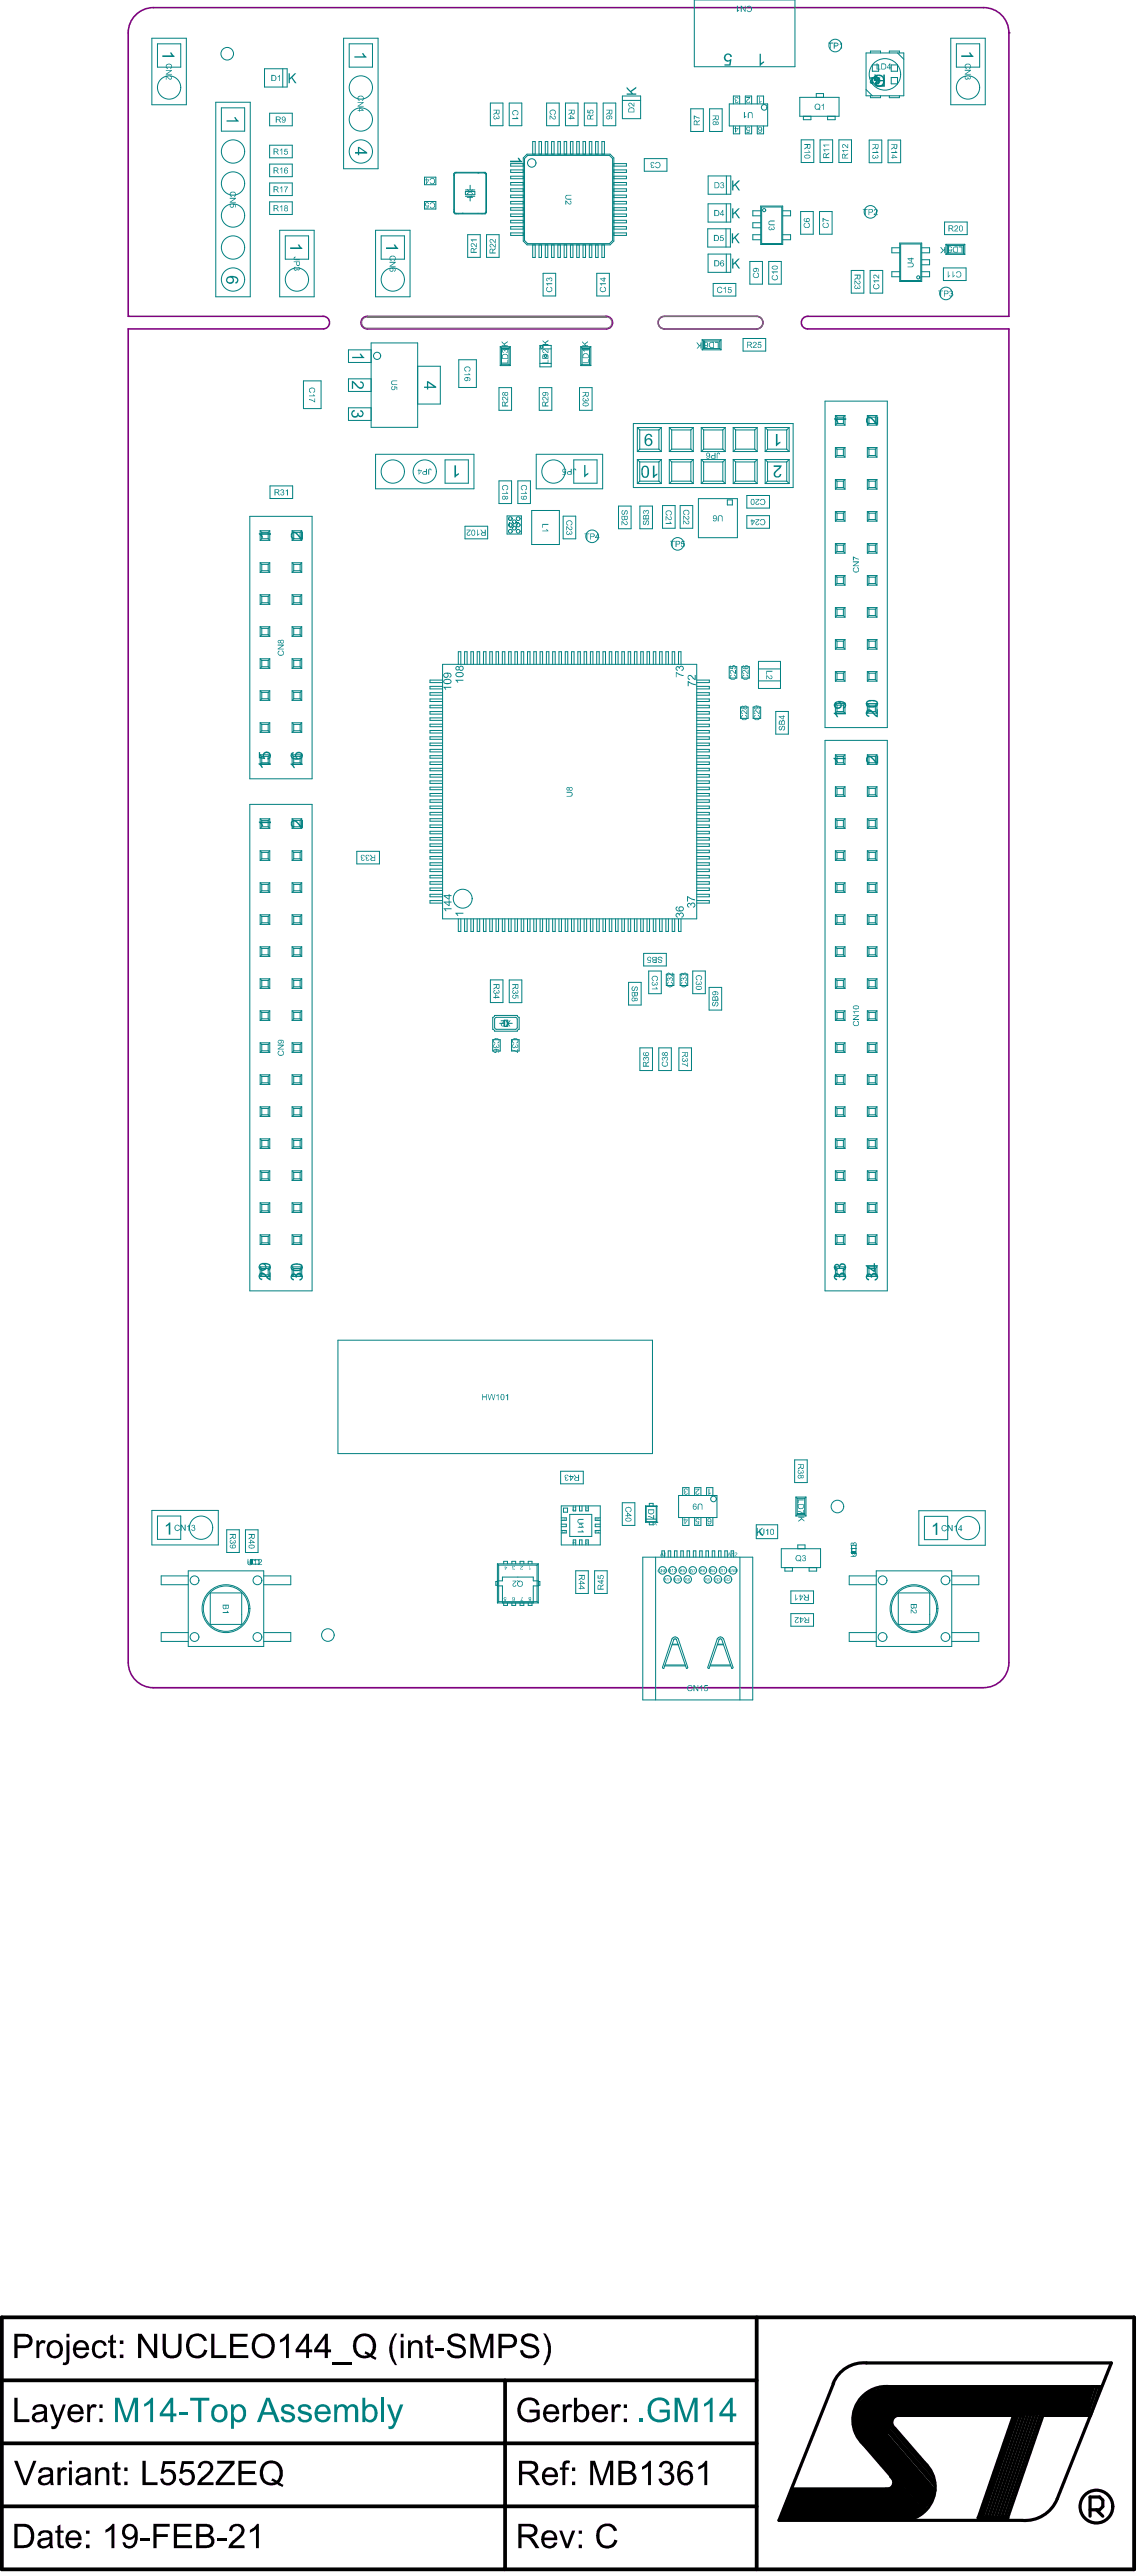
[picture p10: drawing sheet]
<svg xmlns="http://www.w3.org/2000/svg" width="301mm" height="680mm" viewBox="0 0 301 680" stroke-linecap="round" stroke-linejoin="round" font-family="sans-serif">
<g fill="#000">
<path d="M42.9 616.2h.9v3.7a1.68 1.68 0 0 0 .5 1.7 1.68 1.68 0 0 0 1.8 .3 1.65 1.65 0 0 0 1-2v-3.7h.8v3.8a2.56 2.56 0 0 1-1.8 2.7 2.56 2.56 0 0 1-3-1.3l-.2-.8zM3.8 633.1h.8v5.7h3.2v.7h-4zM9.6 618h.7v.6a1.14 1.14 0 0 1 1.8-.5l-.4 .7a1.04 1.04 0 0 0-1.1 .2 1.04 1.04 0 0 0-.2 1.2v2.4h-.8zM23 634.9h.7v.7a1.17 1.17 0 0 1 1.9-.6l-.5 .7a.85 .85 0 0 0-1 .1 .85 .85 0 0 0-.2 .9l-.1 2.8h-.8zM25.1 618.2a2.03 2.03 0 0 1 3.1 1.1l-.8 .1a1.23 1.23 0 0 0-1.5-.8 1.23 1.23 0 0 0-.8 1.5 1.46 1.46 0 0 0 1.5 1.9l.6-.3 .3-.8 .8 .1a2 2 0 0 1-2.3 1.7 2 2 0 0 1-1.7-2.2 2.57 2.57 0 0 1 .8-2.3zM29.1 616.8l.8-.4v1.6h.7v.6h-.7v3.2l.7 .1 .1 .7-.7 .1a1.02 1.02 0 0 1-.9-.9v-3.2h-.6v-.6h.6zM36.4 616.2h1l3.3 5.1v-5.1h.8v6.4h-.8l-3.4-5.1v5.1h-.9zM50.3 616.6l.4-.2a2.73 2.73 0 0 1 3.3 .5l.7 1.1-.9 .1a1.95 1.95 0 0 0-2.2-1.3 1.95 1.95 0 0 0-1.6 2.1l-.1 .5a2.18 2.18 0 0 0 2.3 2.5l.9-.2 .5-.6 .3-.8 .8 .3a2.88 2.88 0 0 1-3.2 2.1 2.88 2.88 0 0 1-2.4-3 3.8 3.8 0 0 1 1.2-3.1zM55.8 616.2h.8v5.7h3.1v.7h-3.9zM60.7 616.2h4.7v.8h-3.8v1.9h3.5v.8h-3.5v2.2h3.9v.7h-4.8zM74 617.7l1.1-.7 .6-.8h.6v6.4h-.8v-5l-1.6 1zM87.6 623.8h5.3v.6h-5.3z"/>
<path d="M104.3 616.1h.6l-.7 1.1-.4 1.2-.2 1.6a6.8 6.8 0 0 0 .8 3.7l.5 .8h-.6l-.7-1a6.8 6.8 0 0 1-.9-3.4l.1-.6a6.3 6.3 0 0 1 1.2-3zM107.7 618h.7v.6a1.69 1.69 0 0 1 2-.7 1.69 1.69 0 0 1 1.1 1.8v2.9h-.8v-2.8a1.07 1.07 0 0 0-1-1.3 1.07 1.07 0 0 0-1.1 1.2l-.1 2.9h-.8zM112.8 616.8l.8-.4v1.6h.8v.6h-.8v3.2l.8 .1 .1 .7-.6 .1a1.01 1.01 0 0 1-1-.9l-.1-3.2h-.5v-.6h.5zM114.9 619.9h2.4v.8h-2.4zM118.8 616.6a2.75 2.75 0 0 1 3.9 .9l.1 .5-.7 .1a1.68 1.68 0 0 0-1.4-1.2 1.68 1.68 0 0 0-1.7 .7 1.03 1.03 0 0 0 1.2 1.1l.6 .2a2.04 2.04 0 0 1 2 2.7 2.9 2.9 0 0 1-4.7-.3l-.2-.7 .9-.1a1.88 1.88 0 0 0 1.3 1.5 1.88 1.88 0 0 0 2-.7 1.11 1.11 0 0 0-1.2-1.5l-.6-.1a1.88 1.88 0 0 1-1.9-2.7zM124.2 616.2h1.2l1.8 5.5 1.9-5.5h1.1v6.4h-.8v-5.3l-1.9 5.3h-.7l-1.8-5.5v5.5h-.8zM138.1 616.6a2.54 2.54 0 0 1 4 1.2v.2l-.7 .1a1.7 1.7 0 0 0-1.4-1.2 1.7 1.7 0 0 0-1.7 .7 1.33 1.33 0 0 0 1.6 1.2l.1 .1a2.26 2.26 0 0 1 2.4 2 2.53 2.53 0 0 1-3.6 1.6l-.6-.2-.7-.8-.3-.9 .9-.1a1.92 1.92 0 0 0 3 1.2 .98 .98 0 0 0 .4-1.2 .98 .98 0 0 0-1.1-.6l-.8-.2a1.88 1.88 0 0 1-1.9-2.7zM137.6 633.8a2.98 2.98 0 0 1 4.7 .9l.1 .3-.8 .1a2.15 2.15 0 0 0-3.7-.6l-.2 .4a2.85 2.85 0 0 0 .9 3.7 2.99 2.99 0 0 0 3-.4v-1.2h-1.8v-.8h2.7v2.5l-.3 .1a3.7 3.7 0 0 1-5.1-.5l-.3-.6a3.6 3.6 0 0 1 .8-3.9zM143.4 616.1h.6l.7 1.2a5.1 5.1 0 0 1 .7 3v.9a7.8 7.8 0 0 1-1.5 3.3h-.5a7.8 7.8 0 0 0 0-8.4zM148.5 634.9h.8v.7a1.11 1.11 0 0 1 1.8-.6l-.3 .7a.99 .99 0 0 0-1.1 .1 .99 .99 0 0 0-.3 1.1v2.6h-.9zM161.5 634.9h.6v.7a1.17 1.17 0 0 1 1.9-.6l-.4 .7a.85 .85 0 0 0-1 .1 .85 .85 0 0 0-.3 .9l-.1 2.8h-.7zM229.1 631.4l4.8-1.2h53.9v7.6h-51.5l-2.3 5.9-4 4-4.7-6.2v-5.4z"/>
<path d="M3.7 649.7h.9l2.1 5.8 2.1-5.8h.8l-2.5 6.5h-.9zM13.2 634.9h.8l1.3 3.8 1.3-3.8h.8l-2 5.1a1.35 1.35 0 0 1-1.8 1.3l-.1-.8a.93 .93 0 0 0 1.3-.9zM15.2 651.5h.7v.7a1.1 1.1 0 0 1 1.8-.5l-.2 .7a.99 .99 0 0 0-1.2 0 .99 .99 0 0 0-.3 1.1v2.7h-.8zM25.1 651.5h.7v.7a1.65 1.65 0 0 1 1.7-.8 1.65 1.65 0 0 1 1.3 1.3v3.5h-.7v-2.8a1.11 1.11 0 0 0-1.1-1.3 1.11 1.11 0 0 0-1.1 1.2v2.9h-.8zM30.2 650.3l.8-.4v1.6h.8v.6h-.8v2.9a.48 .48 0 0 0 .2 .5 .48 .48 0 0 0 .6 0v.7a1.14 1.14 0 0 1-1.2-.2 1.14 1.14 0 0 1-.4-1.2v-2.7h-.6v-.6h.6zM37.6 649.7h.9v5.7h3.1v.8h-4zM43 649.8h3.2v.8h-2.6l-.3 1.7a2.17 2.17 0 0 1 3.3 1.7 2.17 2.17 0 0 1-3 2.2l-.9-.6-.4-1v-.1l.8-.1a1.31 1.31 0 0 0 1.6 1.1 1.31 1.31 0 0 0 .9-1.7 1.39 1.39 0 0 0-1-1.2 1.39 1.39 0 0 0-1.5 .6l-.7-.1zM48 649.8h3.1v.8h-2.5l-.3 1.7a2.11 2.11 0 0 1 3.1 1 2.11 2.11 0 0 1-1.5 2.9 1.99 1.99 0 0 1-2.7-1.7l.9-.1a1.3 1.3 0 0 0 1.5 1.1 1.3 1.3 0 0 0 1-1.6 1.39 1.39 0 0 0-1-1.2 1.39 1.39 0 0 0-1.5 .5l-.7-.1zM53 650.1a2.09 2.09 0 0 1 3.3 1.2 3.6 3.6 0 0 1-1.7 2.8l-1.5 1.3h3.2v.8h-4.3l.1-.3a4.5 4.5 0 0 1 2-2.4 2.26 2.26 0 0 0 1.3-2.3 1.23 1.23 0 0 0-1.4-.8 1.23 1.23 0 0 0-.9 1.3l-.9-.1 .2-.8zM57.4 649.7h4.5v.8l-3.9 4.9h4v.8h-5.1v-.8l4-4.9h-3.5zM62.9 649.7h4.7v.8h-3.8v1.9h3.5v.8h-3.5v2.2h3.9v.8h-4.8zM148.8 649.9l.6-.2h1.1l-.2 .7a.72 .72 0 0 0-.7 0 .72 .72 0 0 0-.4 .7v.4h.9v.6h-.9v4.1h-.7v-4.1h-.7v-.6h.7v-1z"/>
<path d="M155.8 649.7h1.3l1.7 5.5 1.9-5.5h1.2v6.5h-.9v-5.4l-1.8 5.4h-.8l-1.8-5.5v5.5h-.8zM169.6 651.3l1-.7 .7-.9h.5v6.5h-.7v-5l-1.6 .9zM174.5 650.2a1.83 1.83 0 0 1 2.3-.2 1.83 1.83 0 0 1 .7 2.2l-.7 .5a1.78 1.78 0 0 1 .6 3l-.3 .1a2.08 2.08 0 0 1-3.2-1.3l.7-.1a1.27 1.27 0 0 0 1.5 1.1 1.27 1.27 0 0 0 1-1.6 1.27 1.27 0 0 0-1.7-.8l.1-.7a1.12 1.12 0 0 0 1.2-.4 1.12 1.12 0 0 0 0-1.2 1.19 1.19 0 0 0-1.2-.3 1.19 1.19 0 0 0-.8 1l-.8-.2zM184.3 651.3a3.8 3.8 0 0 0 1.9-1.6h.5v6.5h-.8v-5l-1.6 .9zM15.2 667l.7-.4v1.6h.9v.6h-.9v2.7a.55 .55 0 0 0 .3 .6 .55 .55 0 0 0 .6 0l.1 .7h-.3a1.05 1.05 0 0 1-1.2-.2 1.05 1.05 0 0 1-.2-1.1v-2.7h-.6v-.6h.6zM27.9 667.9l1.1-.7 .7-.8h.5v6.4h-.8v-5l-1.6 1zM37 670.1h2.5v.8h-2.5zM40.5 666.4h4.3v.7h-3.5v2h3v.8h-3v2.9h-.8zM45.9 666.4h4.6v.7h-3.8v2h3.6v.8h-3.6v2.2h4v.7h-4.8zM57.4 670.1h2.4v.8h-2.4zM61.1 666.8l.4-.2a1.97 1.97 0 0 1 2.8 .7 1.97 1.97 0 0 1-.8 2.7l-2.1 2.1h3.1v.7h-4.2l.1-.3a4.5 4.5 0 0 1 2-2.5 2.35 2.35 0 0 0 1.3-2.3 1.3 1.3 0 0 0-1.5-.6 1.3 1.3 0 0 0-1 1.2l-.7-.1 .2-1zM66 667.9l1-.5 .8-1h.5v6.4h-.7v-5l-1.6 1z"/>
<path d="M147.6 668.2h.8l1.3 3.7 1.3-3.7h.8l-1.7 4.6h-.8zM158.3 667a2.77 2.77 0 0 1 4.6 1.2l-.9 .1a1.96 1.96 0 0 0-2.3-1.3 1.96 1.96 0 0 0-1.5 2.3 2.42 2.42 0 0 0 1.3 2.8 1.86 1.86 0 0 0 2.6-1.6l.9 .3v.2a2.86 2.86 0 0 1-3.3 1.9 2.86 2.86 0 0 1-2.3-3 4 4 0 0 1 .9-2.9zM208.9 657.2h26.1l1.5-2.6 7.3 8.5-2.5 2.4h-35.7z"/>
<path d="M17.5 616.2h.8v.9h-.8zM17.5 618h.8v4.9a1.25 1.25 0 0 1-1.3 1.6l-.5-.1 .2-.7a.61 .61 0 0 0 .7-.1 .61 .61 0 0 0 .1-.6z"/>
<path d="M31.6 618h1v.9h-1zM31.6 621.7h1v.9h-1z"/>
<path d="M67.5 616.8a3.2 3.2 0 0 1 3.8-.2 3.2 3.2 0 0 1 1.2 3.7 3.1 3.1 0 0 1-3.9 2.3 3.1 3.1 0 0 1-2-4l.4-1.2zM68.2 617.2a3.2 3.2 0 0 0 .1 4.5 2.28 2.28 0 0 0 2.6-.2 2.28 2.28 0 0 0 .7-2.5 2.18 2.18 0 0 0-1.2-2 2.18 2.18 0 0 0-2.2 .2z"/>
<path d="M105.8 616.2h.7v.9h-.7zM105.8 618h.7v4.6h-.7z"/>
<path d="M3.8 616.2h2.4a1.96 1.96 0 0 1 2.2 1.1 1.96 1.96 0 0 1-.6 2.4l-1.1 .3h-2.1v2.6h-.8zM4.6 617v2.2h1.6a1.19 1.19 0 0 0 1.6-1.1 1.19 1.19 0 0 0-1.6-1.1z"/>
<path d="M9.1 635.1a2.4 2.4 0 0 1 3.2 .4l.1 3.3 .3 .7h-.9l-.2-.6a2.06 2.06 0 0 1-3.1-.1 1.62 1.62 0 0 1 2-2l.5-.1a.59 .59 0 0 0 .6-.5 .59 .59 0 0 0-.5-.7 1.22 1.22 0 0 0-1.8 .8l-.8-.1zM9.5 637.7a.87 .87 0 0 0 0 1.1 .87 .87 0 0 0 1.2 .1 1.5 1.5 0 0 0 .9-1.7z"/>
<path d="M12.8 618.5l.5-.4a2.41 2.41 0 0 1 2.7 .4 2.9 2.9 0 0 1-.2 3.8 2.23 2.23 0 0 1-2.8-.1 2.23 2.23 0 0 1-.6-2.6zM13.4 619v.1a2.17 2.17 0 0 0 .6 2.9 1.66 1.66 0 0 0 1.6-.7 1.66 1.66 0 0 0 .1-1.7 1.31 1.31 0 0 0-1-1 1.31 1.31 0 0 0-1.3 .4z"/>
<path d="M18.4 635.4h.1a2.17 2.17 0 0 1 2.5-.3 2.17 2.17 0 0 1 1.1 2.3h-3.5a1.35 1.35 0 0 0 1.1 1.5 1.35 1.35 0 0 0 1.6-.9l.7 .1a2.17 2.17 0 0 1-2.6 1.5 2.17 2.17 0 0 1-1.6-2.5l.2-1zM19.3 635.5l-.6 .8-.1 .4h2.7a1.34 1.34 0 0 0-2-1.2z"/>
<path d="M19.8 618.5a2.22 2.22 0 0 1 2.6-.4 2.22 2.22 0 0 1 1.1 2.4h-3.4a1.35 1.35 0 0 0 1 1.5 1.35 1.35 0 0 0 1.6-.9l.8 .1a2.17 2.17 0 0 1-2.6 1.5 2.17 2.17 0 0 1-1.7-2.4l.2-1.1zM20.7 618.7l-.6 1.1h2.6a1.31 1.31 0 0 0-2-1.1z"/>
<path d="M26.2 634.9h.9v.9h-.9zM26.2 638.6h.9v.9h-.9z"/>
<path d="M80.9 616.2h.7v4.1h.8v.8h-.8v1.5h-.8v-1.5h-2.8v-.8zM80.8 617.5l-2 2.8h2z"/>
<path d="M85.9 616.2h.6v4.1h.9v.8h-.9v1.5h-.8v-1.5h-2.8v-.8zM85.7 617.5l-1.9 2.8h1.9z"/>
<path d="M94.1 616.9a3.1 3.1 0 0 1 3.6-.4 3.1 3.1 0 0 1 1.6 3.2l-.3 1.2-.7 1 1.1 .6-.3 .6-1.4-.7a3.1 3.1 0 0 1-3.5-.4 3.1 3.1 0 0 1-.9-3.4l.2-1zM94.7 617.4a3.1 3.1 0 0 0 .5 4.3l1 .3 .9-.1-.9-.5 .2-.6 .7 .3a.61 .61 0 0 0 .7 .2 .61 .61 0 0 0 .4-.6 2.77 2.77 0 0 0-1.4-3.7 2.09 2.09 0 0 0-2.1 .4z"/>
<path d="M131.6 616.2h2.5a1.96 1.96 0 0 1 2.4 2.1 1.75 1.75 0 0 1-2 1.7h-2.1v2.6h-.8zM132.4 617v2.2h1.7a1.19 1.19 0 0 0 1.5-1.1 1.19 1.19 0 0 0-1.5-1.1z"/>
<path d="M144.2 635.1h.1a2.16 2.16 0 0 1 2.4 .1 2.16 2.16 0 0 1 .9 2.2h-3.4a1.35 1.35 0 0 0 1 1.5 1.35 1.35 0 0 0 1.6-.9l.8 .1a2.24 2.24 0 0 1-2.9 1.3 2.24 2.24 0 0 1-1.3-2.8l.3-.8zM144.8 635.6l-.6 1.1h2.6a1.31 1.31 0 0 0-2-1.1z"/>
<path d="M151.5 633.1h.8v2.3a1.81 1.81 0 0 1 2-.5 1.81 1.81 0 0 1 1.2 1.7 2.22 2.22 0 0 1-2.1 3l-.6-.2-.5-.5v.6h-.8zM152.8 635.6l-.4 .5-.1 .8a1.57 1.57 0 0 0 1.2 2.1 2.05 2.05 0 0 0 .4-3.5z"/>
<path d="M156.8 635.4h.1a2.17 2.17 0 0 1 2.6-.3 2.17 2.17 0 0 1 1 2.3h-3.4a1.35 1.35 0 0 0 1 1.5 1.35 1.35 0 0 0 1.6-.9l.7 .1a2.18 2.18 0 0 1-2.6 1.5 2.18 2.18 0 0 1-1.6-2.6l.2-.9zM157.7 635.6l-.6 1.1h2.6a1.31 1.31 0 0 0-2-1.1z"/>
<path d="M164.7 634.9h.8v.9h-.8zM164.7 638.6h.8v.9h-.8z"/>
<path d="M10.7 651.8a2.29 2.29 0 0 1 3.2 .5l.1 3.2 .3 .7h-.9l-.2-.6a2.04 2.04 0 0 1-3.1-.1 1.42 1.42 0 0 1 1.4-2l.8-.1a.74 .74 0 0 0 .9-.4 1.21 1.21 0 0 0-1.1-1 1.21 1.21 0 0 0-1.2 1l-.8-.1zM11.1 654.3a.82 .82 0 0 0 0 1.1 .82 .82 0 0 0 1 .2 1.43 1.43 0 0 0 1.1-1.8z"/>
<path d="M18.2 649.7h.8v1h-.8zM18.2 651.5h.8v4.7h-.8z"/>
<path d="M20.8 651.7l.5-.2a1.9 1.9 0 0 1 2.6 .9l.1 3.3 .1 .5h-.7l-.3-.5a2.14 2.14 0 0 1-3.1-.2 1.73 1.73 0 0 1 2.1-2l.8-.2a.73 .73 0 0 0 .1-.9 .73 .73 0 0 0-.8-.3l-.9 .1-.5 .8-.7-.1 .1-.6zM20.9 654.4a.89 .89 0 0 0 .2 1.1 .89 .89 0 0 0 1.1 .1 1.44 1.44 0 0 0 .9-1.8z"/>
<path d="M32.8 651.5h.9v.9h-.9zM32.8 655.2h.9v1h-.9z"/>
<path d="M69.3 650.6a3.2 3.2 0 0 1 3.9-.5 3.2 3.2 0 0 1 1.5 3.5l-.3 .9-.7 1 1.1 .6-.2 .6-1.5-.9-.2 .2a3.1 3.1 0 0 1-3.5-.7 3.1 3.1 0 0 1-.7-3.4zM70 651v.1a3.1 3.1 0 0 0 .4 4.1l1.2 .4 .9-.2-.9-.4 .3-.6 1.2 .6a2.83 2.83 0 0 0-.8-4.5 2.26 2.26 0 0 0-2.3 .5z"/>
<path d="M137 649.7h2.8a1.79 1.79 0 0 1 2 .9 1.79 1.79 0 0 1-.3 2.2l-1.2 .4 .8 .7 1.5 2.3h-1.1l-.9-1.5a2.12 2.12 0 0 0-1.8-1.4h-1v2.9h-.8zM137.8 650.5v2.1h1.8a1.38 1.38 0 0 0 1.6-1l-.2-.7a.94 .94 0 0 0-1.1-.4z"/>
<path d="M143.7 651.9h.1a2.12 2.12 0 0 1 2.5-.2 2.12 2.12 0 0 1 1 2.4h-3.5a1.35 1.35 0 0 0 1.1 1.4 1.35 1.35 0 0 0 1.5-.9l.9 .1v.2a2.23 2.23 0 0 1-2.9 1.2 2.23 2.23 0 0 1-1.3-2.9zM144.4 652.3l-.5 1.1h2.5a1.27 1.27 0 0 0-.6-1.2 1.27 1.27 0 0 0-1.4 .1z"/>
<path d="M151 651.5h.8v.9h-.8zM151 655.2h.8v1h-.8z"/>
<path d="M163.2 649.7h2.4a1.73 1.73 0 0 1 2 2.2l-.2 .5-.5 .3a1.81 1.81 0 0 1 1 2.2 1.81 1.81 0 0 1-2.1 1.3h-2.6zM164.1 650.5v1.9h1.3a1.02 1.02 0 0 0 1.3-.5 1.02 1.02 0 0 0-.4-1.3zM164.1 653.2v2.2h1.6a1.22 1.22 0 0 0 1.5-1.3 1.32 1.32 0 0 0-1.7-.9z"/>
<path d="M179.5 650.3a1.98 1.98 0 0 1 3.4 1h-.8a1.25 1.25 0 0 0-1.4-.9 1.25 1.25 0 0 0-1 1.4l-.2 1.1a1.96 1.96 0 0 1 2.6-.6 1.96 1.96 0 0 1 .8 2.5 2.08 2.08 0 0 1-2.4 1.4 2.08 2.08 0 0 1-1.7-2.2 5.2 5.2 0 0 1 .7-3.7zM179.9 653.1a1.45 1.45 0 0 0 0 1.9 1.45 1.45 0 0 0 1.9 .3 1.88 1.88 0 0 0-.4-2.5l-.8-.1z"/>
<path d="M3.8 666.4h2.2a2.91 2.91 0 0 1 3 3.6 2.74 2.74 0 0 1-2.9 2.8h-2.3zM4.6 667.1v5h1.4a2.1 2.1 0 0 0 2.2-2.6v-.1a1.96 1.96 0 0 0-1.5-2.2z"/>
<path d="M10.5 668.4a2.4 2.4 0 0 1 3.2 .4l.1 3.3 .3 .7h-.9l-.1-.6a2.02 2.02 0 0 1-3.2-.2 1.66 1.66 0 0 1 1.9-1.9l.3-.1a.64 .64 0 0 0 1-.3 .64 .64 0 0 0-.5-.9 1.22 1.22 0 0 0-1.9 .8l-.7-.2zM11 671a.82 .82 0 0 0-.1 1 .82 .82 0 0 0 1.1 .2 1.43 1.43 0 0 0 1.1-1.8z"/>
<path d="M18.1 668.5a2.19 2.19 0 0 1 2.4-.1 2.19 2.19 0 0 1 1 2.3h-3.4a1.35 1.35 0 0 0 1 1.5 1.35 1.35 0 0 0 1.6-.9l.8 .2a2.22 2.22 0 0 1-2.9 1.2 2.22 2.22 0 0 1-1.2-2.8l.2-1zM18.6 668.9l-.4 .5-.1 .6h2.6a1.27 1.27 0 0 0-.7-1.2 1.27 1.27 0 0 0-1.4 .1z"/>
<path d="M22.7 668.2h.9v.8h-.9zM22.7 671.9h.9v.9h-.9z"/>
<path d="M32.9 666.8a2.21 2.21 0 0 1 2.5-.1 2.21 2.21 0 0 1 1 2.3v.5a2.69 2.69 0 0 1-2.3 3.4 1.73 1.73 0 0 1-1.8-1.6l.8-.1a1.17 1.17 0 0 0 1 1 1.17 1.17 0 0 0 1.2-.8l.3-1.6a1.95 1.95 0 0 1-2.7 .4 1.95 1.95 0 0 1-.5-2.6zM33.5 667.3a1.41 1.41 0 0 0-.4 1.9 1.41 1.41 0 0 0 1.9 .5 1.47 1.47 0 0 0 .5-1.7 1.47 1.47 0 0 0-1.5-.9z"/>
<path d="M51.8 666.4h2.4a1.74 1.74 0 0 1 1.7 .6 1.74 1.74 0 0 1 .2 1.8l-.7 .5a1.8 1.8 0 0 1 1.1 2.2 1.8 1.8 0 0 1-2 1.3h-2.7zM52.6 667.1v2h1.4a1.19 1.19 0 0 0 1.5-1.1 1.18 1.18 0 0 0-1.6-.9zM52.6 669.9v2.2h1.6a1.22 1.22 0 0 0 1.6-1.2 1.26 1.26 0 0 0-1.6-1z"/>
<path d="M136.8 666.4h2.8a1.86 1.86 0 0 1 2.3 1.8 1.9 1.9 0 0 1-1.8 1.7l.9 .6 1.4 2.3h-1l-1-1.4a2.1 2.1 0 0 0-1.8-1.5h-.9v2.9h-.9zM137.7 667.1v2.1h1.7a1.11 1.11 0 0 0 1.6-.9 1.11 1.11 0 0 0-1.3-1.2z"/>
<path d="M143.7 668.4l.3-.1a2.17 2.17 0 0 1 2.3 .2 2.17 2.17 0 0 1 .8 2.2h-3.4a1.35 1.35 0 0 0 1 1.5 1.35 1.35 0 0 0 1.6-.9l.8 .1a2.23 2.23 0 0 1-2.8 1.3 2.23 2.23 0 0 1-1.4-2.8l.3-1zM144.2 668.9l-.4 .5-.1 .6h2.6a1.27 1.27 0 0 0-.7-1.2 1.27 1.27 0 0 0-1.4 .1z"/>
<path d="M152.8 668.2h.8v.8h-.8zM152.8 671.9h.8v.9h-.8z"/>
<circle cx="231.3" cy="660.6" r=".84"/>
</g>
<g fill="none" stroke="#000" stroke-width=".84">
<path d="M220.1 629.2l-14.5 36.3h64.2a9.1 9.1 0 0 0 9.3-5.7l14.3-35.9h-64.6a8.7 8.7 0 0 0-8.9 5.4M227 637.8h43.1M228.4 639.8l17.6 20.3M228.5 633.3l17.7 20.3M228.8 639.4l17.4 20.1M228.8 638.5l17.6 20.4M228.8 637.7l17.6 20.3M228.8 634.7l17.6 20.4M229.2 637.2l17.6 20.4M229.2 636l17.6 20.3M237.4 637.7a1.89 1.89 0 0 0-1.9 1.3 1.89 1.89 0 0 0 .7 2.1M267.8 636.9l-9.6 27.9"/>
<path d="M268.5 636.9l-9.5 27.7M268.9 636.9l-9.5 27.7M269.8 636.9l-9.6 27.7M270.6 636.9l-9.5 27.7M271.4 636.9l-9.5 27.7M272.3 636.9l-9.5 27.7M273.1 636.9l-9.5 27.7M274 636.9l-9.5 27.7M274.8 636.9l-9.5 27.7M275.6 637.8h12.3l2.5-7.6h-55.7a8.8 8.8 0 0 0-8.8 5.2 8.8 8.8 0 0 0 2 10l10.2 11.8h-29.2M275.6 636.9l-9.6 27.9M288.2 630.1l-2.6 7.6"/>
<path d="M288.7 630.2l-2.5 7.6M289.6 630.2l-2.6 7.6M225.8 642.3l18 20.8M226.7 642.3l17.6 20.4M226.7 641.5l17.6 20.3M227.1 641l17.6 20.4M227.5 640.6l17.6 20.4M227.9 640.2l17.7 20.4M235.1 653.9a1.81 1.81 0 0 1 .7 2.2 1.81 1.81 0 0 1-2 1.1M236.2 641.1l7.8 9.1a8.8 8.8 0 0 1-3.5 15M287.7 662.7h2.6l.8-.9v-1.7l-.8-.8h-2.6v5.1M289.4 662.7l1.7 1.7"/>
<circle cx="289.4" cy="661.8" r="4.3"/>
</g>
<path d="M.5 611.9h298.9v66.5h-298.9zM199.7 611.9v66.5M.5 628.5h199.2M133.3 628.5v49.9M.5 645.1h199.2M.5 661.8h199.2M258.2 664.8h7.8" fill="none" stroke="#000" stroke-width=".99"/>
<circle cx="266.3" cy="8.7" r=".21" fill="#800080"/>
<path d="M95.8 84l1.1-.5h63.1a1.66 1.66 0 0 1 1.7 1.7 1.66 1.66 0 0 1-1.7 1.6h-63.1a1.66 1.66 0 0 1-1.5-1 1.66 1.66 0 0 1 .4-1.8zM174.2 84l1.2-.5h24.3a1.66 1.66 0 0 1 1.7 1.7 1.66 1.66 0 0 1-1.7 1.6h-24.3a1.66 1.66 0 0 1-1.5-1 1.66 1.66 0 0 1 .3-1.8zM259.7 445.6a6.6 6.6 0 0 0 6.6-6.6v-352.2h-53.1a1.66 1.66 0 0 1-1.7-1.6 1.66 1.66 0 0 1 1.7-1.7h53.1v-74.8a6.6 6.6 0 0 0-6.6-6.7h-219.2a6.6 6.6 0 0 0-6.7 6.7v74.8h51.5a1.66 1.66 0 0 1 1.7 1.7 1.66 1.66 0 0 1-1.7 1.6h-51.5l.1 352.2a6.6 6.6 0 0 0 6.6 6.6h219.2" fill="none" stroke="#800080" stroke-width=".42"/>
<g fill="none" stroke="#008080" stroke-width=".26">
<path d="M183.3 0h26.5v17.6h-26.5zM40.1 10.1h9.1v17.6h-9.1zM41.6 11.6h6.1v6.1h-6.1zM69.8 18.2h6v4.8h-6zM74.6 18.2v4.8M90.7 10.1h9.1v34.5h-9.1zM92.2 11.6h6.1v6.1h-6.1zM228.6 14h10v11.3h-10zM229.8 14v-.5h2.6v.5M230.3 17.1h1.6v1.7h-1.6zM234.8 14v-.5h2.6v.5M235.3 17.1h1.6v1.7h-1.6z"/>
<path d="M236.9 14l1.7 1.6M251 10.1h9.1v17.6h-9.1zM252.4 11.6h6.2v6.1h-6.2zM57 27h9.1v51.4h-9.1zM58.4 28.5h6.2v6.1h-6.2zM71.2 29.9h5.9v3.3h-5.9zM71.2 38.3h5.9v3.4h-5.9zM129.4 27.2h3.4v6h-3.4zM134.4 27.2h3.3v6h-3.3zM144.3 27.2h3.3v6h-3.3zM149.3 27.2h3.3v6h-3.3zM154.2 27.2h3.4v6h-3.4z"/>
<path d="M159.2 27.2h3.3v6h-3.3zM164.3 25.3h4.8v6h-4.8zM164.3 26.5h4.8M182.3 28.7h3.4v6h-3.4zM187.3 28.7h3.3v6h-3.3zM192.5 27.4h10.1v5.9h-10.1zM193.6 27.4v-2h1.6v2M193.6 33.3v2h1.6v-2M196.7 33.3v2h1.7v-2M196.7 27.4v-2h1.7v2M199.9 33.3v2h1.7v-2M199.9 27.4v-2h1.7v2"/>
<path d="M211.1 25.7h10.4v5h-10.4zM211.5 36.9h3.3v6h-3.3zM212.1 30.7v.9h2v-.9M215.5 25.7v-1h1.9v1M216.5 36.9h3.3v6h-3.3zM218.5 30.7v.9h1.9v-.9M221.4 36.9h3.4v6h-3.4zM228.6 23.6l1.7 1.7M229.4 37h3.4v6h-3.4zM229.8 25.3v.5h2.6v-.5M230.3 20.5h1.6v1.6h-1.6zM234.4 37h3.3v6h-3.3z"/>
<path d="M234.8 25.3v.5h2.6v-.5M235.3 20.5h1.6v1.6h-1.6zM71.2 43.3h5.9v3.4h-5.9zM71.2 48.3h5.9v3.3h-5.9zM71.2 53.3h5.9v3.3h-5.9zM112.1 46.8h2.9v2h-2.9zM112.1 53.2h2.9v2h-2.9zM119.9 46.1v9.8M120.1 45.5h8l.3 .3v10.3l-.3 .4h-8l-.3-.4v-10.3zM120.4 56.3h7.4M120.4 45.7h7.4M122 56.3h.1"/>
<path d="M122.9 50.6h2.4v.8h-2.4zM122.9 50.2h2.4M122.9 51.8h2.4M124.1 48.9v1.3M124.1 51.8v1.3M126.2 45.7h.1M127.8 45.7h.1M128.2 46.1v9.8M138.1 53.2h-3.3v.6h3.3M138.1 56.5h-3.3v.7h3.3M138.1 43.2h-3.3v.7h3.3M138.1 44.9h-3.3v.6h3.3"/>
<path d="M138.1 46.5h-3.3v.7h3.3M138.1 48.2h-3.3v.7h3.3M138.1 49.9h-3.3v.6h3.3M138.1 51.5h-3.3v.7h3.3M138.1 54.8h-3.3v.7h3.3M138.1 58.2h-3.3v.6h3.3M138.1 59.8h-3.3v.7h3.3M139.1 40.7h21.9l1 1v22l-1 1h-21.9l-1-1v-22zM139.3 41h21.6l.8 .9v21.6l-.8 .8h-21.6l-.8-.8v-21.6zM140.6 40.7v-3.3h.7v3.3M142.3 40.7v-3.3h.6v3.3M143.9 40.7v-3.3h.7v3.3"/>
<path d="M145.6 40.7v-3.3h.7v3.3M147.3 40.7v-3.3h.6v3.3M148.9 40.7v-3.3h.7v3.3M150.6 40.7v-3.3h.6v3.3M152.2 40.7v-3.3h.7v3.3M153.9 40.7v-3.3h.7v3.3M155.6 40.7v-3.3h.6v3.3M157.2 40.7v-3.3h.7v3.3M158.9 40.7v-3.3h.6v3.3M162 53.2h3.4v.6h-3.4M162 56.5h3.4v.7h-3.4M162 59.8h3.4v.7h-3.4"/>
<path d="M162 58.2h3.4v.6h-3.4M162 54.8h3.4v.7h-3.4M162 51.5h3.4v.7h-3.4M162 49.9h3.4v.6h-3.4M162 48.2h3.4v.7h-3.4M162 46.5h3.4v.7h-3.4M162 44.9h3.4v.6h-3.4M162 43.2h3.4v.7h-3.4M170.1 41.9h5.9v3.3h-5.9zM186.9 53.8h6v4.8h-6zM186.9 46.5h6v4.8h-6zM191.7 53.8v4.8"/>
<path d="M191.7 46.5v4.8M200.8 55.7h-2.1v1.3h2.1M200.8 58.8h-2.1v1.3h2.1M200.8 54.4h5.8v10.2h-5.8zM201 54.7h5.4v9.6h-5.4zM206.6 55.7h2.1v1.3h-2.1M211.3 55.9h3.4v5.9h-3.4zM216.3 55.9h3.3v5.9h-3.3zM249.3 58.6h6v3.3h-6zM73.8 60.8h9.1v17.6h-9.1zM75.3 62.3h6.2v6.1h-6.2zM99.1 60.8h9.1v17.6h-9.1z"/>
<path d="M100.6 62.3h6.2v6.1h-6.2zM123.5 62h3.3v6h-3.3zM128.4 62h3.3v6h-3.3zM138.1 61.5h-3.3v.7h3.3M140.6 64.7v3.3h.7v-3.3M142.3 64.7v3.3h.6v-3.3M143.4 72.2h3.3v6h-3.3zM143.9 64.7v3.3h.7v-3.3M145.6 64.7v3.3h.7v-3.3M147.3 64.7v3.3h.6v-3.3M148.9 64.7v3.3h.7v-3.3M150.6 64.7v3.3h.6v-3.3"/>
<path d="M152.2 64.7v3.3h.7v-3.3M153.9 64.7v3.3h.7v-3.3M155.6 64.7v3.3h.6v-3.3M157.2 64.7v3.3h.7v-3.3M157.5 72.2h3.4v6h-3.4zM158.9 64.7v3.3h.6v-3.3M162 61.5h3.4v.7h-3.4M186.8 60.4h6v4.8h-6zM186.9 67.1h6v4.8h-6zM188.3 74.8h5.9v3.4h-5.9zM191.6 60.4v4.8M191.7 67.1v4.8"/>
<path d="M197.9 69h3.4v6h-3.4zM200.8 62h-2.1v1.3h2.1M202.9 69h3.3v6h-3.3zM206.6 62h2.1v1.3h-2.1M224.7 71.4h3.3v6h-3.3zM229.7 71.4h3.3v6h-3.3zM237.5 71.7h-2.1v1.4h2.1M237.5 65.4h-2.1v1.4h2.1M237.5 64.2h5.8v10.1h-5.8zM237.7 64.4h5.4v9.7h-5.4zM243.3 71.7h2.1v1.4h-2.1M243.3 65.4h2.1v1.4h-2.1"/>
<path d="M243.3 68.6h2.1v1.3h-2.1M249 70.7h6v3.4h-6zM249.7 64.5l.3 .3M249.7 64.5v2.7M249.7 67.2h5M249.7 64.5h5M250 66.8l-.3 .4M250 64.8v2M250 66.8h4.3M250 64.8h4.3M250.2 64.8v2M250.4 64.8v2"/>
<path d="M254.3 66.8l.4 .4M254.3 64.8v2M254.7 64.5l-.4 .3M254.7 64.5v2.7M98 90.5h12.3v22.3h-12.3zM98 92.4h-6v3.3h6M110.3 96.7h5.9v10h-5.9M121.1 95h4.6v7.3h-4.6zM132 96.5h2.7M132 91.5l.4 .4M132 91.5h2.7M132 91.5v5"/>
<path d="M132.4 96.2l-.4 .3M132.4 96.2h2M132.4 92.2h2M132.4 92h2M132.4 91.9h2M132.4 91.9v4.3M134.4 96.2l.3 .3M134.4 91.9v4.3M134.7 91.5l-.3 .4M134.7 91.5v5M142.5 91.2h3v5.7h-3zM142.5 95.9h3"/>
<path d="M142.5 92.1h3M144 93.6l.4 .4-.4 .4-.4-.4zM153.3 96.5h2.7M153.3 91.5h2.7M153.3 91.5l.3 .4M153.3 91.5v5M153.6 96.2h2M153.6 92.2h2M153.6 92h2M153.6 91.9h2M153.6 91.9v4.3M153.6 96.2l-.3 .3"/>
<path d="M155.6 96.2l.4 .3M155.6 91.9v4.3M156 91.5l-.4 .4M156 91.5v5M185.3 92.4h5M185.3 89.7v2.7M185.3 89.7l.4 .3M185.3 89.7h5M185.7 92h4.3M185.7 90v2M185.7 92l-.4 .4M185.7 90h4.3"/>
<path d="M185.8 90v2M186 90v2M190 90v2M190 92l.3 .4M190.3 89.7v2.7M190.3 89.7l-.3 .3M196.1 89.4h6v3.3h-6zM80.1 100.6h4.7v7.3h-4.7zM98 107.7h-6v3.3h6M98 100h-6v3.4h6M99.1 119.9h26v9.2h-26zM131.7 102.3h3.3v6h-3.3z"/>
<path d="M141.5 119.9h17.6v9.2h-17.6zM142.3 102.3h3.4v6h-3.4zM153 102.3h3.3v6h-3.3zM167.2 111.8h42.2v16.9h-42.2zM168.2 112.9l.7 .6M168.2 112.9v6.3M168.2 119.2h6.4M168.2 112.9h6.4M168.9 113.5v5.1M168.9 118.6l-.7 .6M168.9 118.6h5M168.9 113.5h5"/>
<path d="M173.9 118.6l.7 .6M173.9 113.5v5.1M174.6 112.9l-.7 .6M174.6 112.9v6.3M176.7 112.9l.6 .6M176.7 112.9v6.3M176.7 119.2h6.3M176.7 112.9h6.3M177.3 118.6l-.6 .6M177.3 113.5v5.1M177.3 118.6h5.1M177.3 113.5h5.1"/>
<path d="M182.4 118.6l.6 .6M182.4 113.5v5.1M183 112.9l-.6 .6M183 112.9v6.3M185.1 112.9l.6 .6M185.1 112.9v6.3M185.1 119.2h6.3M185.1 112.9h6.3M185.7 118.6l-.6 .6M185.7 113.5v5.1M185.7 118.6h5.1M185.7 113.5h5.1"/>
<path d="M190.8 113.5v5.1M190.8 118.6l.6 .6M191.4 112.9l-.6 .6M191.4 112.9v6.3M193.5 112.9l.7 .6M193.5 112.9v6.3M193.5 119.2h6.4M193.5 112.9h6.4M194.2 118.6l-.7 .6M194.2 118.6h5M194.2 113.5v5.1M194.2 113.5h5"/>
<path d="M199.2 113.5v5.1M199.2 118.6l.7 .6M199.9 112.9l-.7 .6M199.9 112.9v6.3M202 112.9v6.3M202 112.9l.6 .6M202 119.2h6.3M202 112.9h6.3M202.6 118.6l-.6 .6M202.6 118.6h5.1M202.6 113.5h5.1M202.6 113.5v5.1"/>
<path d="M207.7 118.6l.6 .6M207.7 113.5v5.1M208.3 112.9l-.6 .6M208.3 112.9v6.3M217.8 105.9h16.4v86.2h-16.4zM220.5 109.7v2.6M220.5 118.2v2.5M220.5 118.2l.4 .4M220.5 118.2h2.5M220.5 109.7h2.5M220.5 112.3h2.5M220.5 109.7l.4 .4"/>
<path d="M220.9 118.6h1.7M220.9 110.1v1.7M220.9 118.6v1.7M220.9 110.1h1.7M220.9 111.8h1.7M220.9 111.8l-.4 .5M222.6 110.1v1.7M222.6 118.6v1.7M222.6 111.8l.4 .5M223 109.7v2.6M223 118.2v2.5M223 118.2l-.4 .4"/>
<path d="M223 109.7l-.4 .4M228.9 118.2h2.6M228.9 109.7h2.6M228.9 112.3h2.6M228.9 109.7v2.6M228.9 118.2v2.5M228.9 118.2l.5 .4M228.9 109.7l.5 .4M229.4 118.6h1.7M229.4 111.8l-.5 .5M229.4 110.1h1.7M229.4 111.8h1.7"/>
<path d="M229.4 110.1v1.7M229.4 118.6v1.7M231.1 110.1v1.7M231.1 118.6v1.7M231.1 111.8l.4 .5M231.5 118.2l-.4 .4M231.5 109.7l-.4 .4M231.5 109.7v2.6M231.5 118.2v2.5M65.9 136.3h16.5v69.3h-16.5zM71.3 128.3h5.9v3.3h-5.9zM117.5 121.4h6.1v6.2h-6.1z"/>
<path d="M122.7 138.9h6v3.4h-6zM131.7 127h3.3v6h-3.3zM133.8 136.2h3.8v4.8h-3.8zM136.7 127h3.3v6h-3.3zM140.3 134.8h7.4v9h-7.4zM148.7 136.3h3.3v6h-3.3zM151.5 121.4h6.1v6.2h-6.1zM163.3 133.6h3.3v6h-3.3zM168.2 121.3l.7 .7M168.2 121.3v6.4M168.2 127.7h6.4M168.2 121.3h6.4"/>
<path d="M168.9 127l-.7 .7M168.9 122v5M168.9 127h5M168.9 122h5M168.9 133.6h3.3v6h-3.3zM173.9 127l.7 .7M173.9 122v5M174.6 121.3l-.7 .7M174.6 121.3v6.4M174.9 133.5h3.3v6h-3.3zM176.7 121.3l.6 .7M176.7 121.3v6.4"/>
<path d="M176.7 127.7h6.3M176.7 121.3h6.3M177.3 127l-.6 .7M177.3 122v5M177.3 127h5.1M177.3 122h5.1M179.5 133.5h3.4v6h-3.4zM182.4 127l.6 .7M182.4 122v5M183 121.3l-.6 .7M183 121.3v6.4M184.4 131.7h10.2v10.3h-10.2z"/>
<path d="M185.1 121.3l.6 .7M185.1 121.3v6.4M185.1 127.7h6.3M185.1 121.3h6.3M185.7 127l-.6 .7M185.7 122v5M185.7 127h5.1M185.7 122h5.1M190.8 127l.6 .7M190.8 122v5M191.4 121.3l-.6 .7M191.4 121.3v6.4"/>
<path d="M192 132h1.3v1.3h-1.3zM193.5 121.3l.7 .7M193.5 121.3v6.4M193.5 127.7h6.4M193.5 121.3h6.4M194.2 127h5M194.2 127l-.7 .7M194.2 122h5M194.2 122v5M197.1 136.2h6v3.3h-6zM197.1 130.8h6v3.4h-6zM199.2 122v5"/>
<path d="M199.2 127l.7 .7M199.9 121.3l-.7 .7M199.9 121.3v6.4M202 121.3l.6 .7M202 121.3v6.4M202 127.7h6.3M202 121.3h6.3M202.6 127l-.6 .7M202.6 127h5.1M202.6 122h5.1M202.6 122v5M207.7 127l.6 .7"/>
<path d="M207.7 122v5M208.3 121.3l-.6 .7M208.3 121.3v6.4M220.5 126.6v2.6M220.5 135.1v2.5M220.5 135.1h2.5M220.5 137.6h2.5M220.5 135.1l.4 .4M220.5 129.2h2.5M220.5 126.6l.4 .4M220.5 126.6h2.5M220.5 120.7h2.5"/>
<path d="M220.9 127h1.7M220.9 127v1.7M220.9 135.5v1.7M220.9 135.5h1.7M220.9 137.2h1.7M220.9 137.2l-.4 .4M220.9 128.7h1.7M220.9 128.7l-.4 .5M220.9 120.3h1.7M220.9 120.3l-.4 .4M222.6 127v1.7M222.6 135.5v1.7"/>
<path d="M222.6 137.2l.4 .4M222.6 128.7l.4 .5M222.6 120.3l.4 .4M223 126.6v2.6M223 135.1v2.5M223 135.1l-.4 .4M223 126.6l-.4 .4M228.9 135.1h2.6M228.9 137.6h2.6M228.9 129.2h2.6M228.9 135.1l.5 .4M228.9 126.6h2.6"/>
<path d="M228.9 120.7h2.6M228.9 126.6l.5 .4M228.9 126.6v2.6M228.9 135.1v2.5M229.4 127h1.7M229.4 137.2l-.5 .4M229.4 135.5h1.7M229.4 137.2h1.7M229.4 128.7l-.5 .5M229.4 128.7h1.7M229.4 120.3l-.5 .4M229.4 120.3h1.7"/>
<path d="M229.4 127v1.7M229.4 135.5v1.7M231.1 137.2l.4 .4M231.1 128.7l.4 .5M231.1 127v1.7M231.1 135.5v1.7M231.1 120.3l.4 .4M231.5 135.1l-.4 .4M231.5 126.6l-.4 .4M231.5 126.6v2.6M231.5 135.1v2.5M68.7 140.1v2.6"/>
<path d="M68.7 148.6v2.5M68.7 157v2.6M68.7 157h2.5M68.7 159.6h2.5M68.7 157l.4 .5M68.7 148.6h2.5M68.7 151.1h2.5M68.7 148.6l.4 .4M68.7 142.7h2.5M68.7 140.1l.4 .5M68.7 140.1h2.5M69.1 140.6v1.7"/>
<path d="M69.1 149v1.7M69.1 157.5v1.7M69.1 157.5h1.7M69.1 159.2h1.7M69.1 159.2l-.4 .4M69.1 149h1.7M69.1 150.7h1.7M69.1 150.7l-.4 .4M69.1 140.6h1.7M69.1 142.3h1.7M69.1 142.3l-.4 .4M70.8 140.6v1.7"/>
<path d="M70.8 149v1.7M70.8 157.5v1.7M70.8 159.2l.4 .4M70.8 150.7l.4 .4M70.8 142.3l.4 .4M71.2 140.1v2.6M71.2 148.6v2.5M71.2 157v2.6M71.2 157l-.4 .5M71.2 148.6l-.4 .4M71.2 140.1l-.4 .5M77.1 157h2.5"/>
<path d="M77.1 159.6h2.5M77.1 148.6h2.5M77.1 151.1h2.5M77.1 157l.4 .5M77.1 142.7h2.5M77.1 148.6l.4 .4M77.1 140.1h2.5M77.1 140.1v2.6M77.1 148.6v2.5M77.1 157v2.6M77.1 140.1l.4 .5M77.5 159.2l-.4 .4"/>
<path d="M77.5 157.5h1.7M77.5 159.2h1.7M77.5 149h1.7M77.5 150.7h1.7M77.5 142.3l-.4 .4M77.5 140.6h1.7M77.5 142.3h1.7M77.5 140.6v1.7M77.5 149v1.7M77.5 157.5v1.7M77.5 150.7l-.4 .4M79.2 159.2l.4 .4"/>
<path d="M79.2 150.7l.4 .4M79.2 140.6v1.7M79.2 149v1.7M79.2 157.5v1.7M79.2 142.3l.4 .4M79.6 157l-.4 .5M79.6 140.1l-.4 .5M79.6 148.6l-.4 .4M79.6 140.1v2.6M79.6 148.6v2.5M79.6 157v2.6M220.5 143.5v2.6"/>
<path d="M220.5 152v2.5M220.5 154.5h2.5M220.5 152l.4 .4M220.5 152h2.5M220.5 143.5h2.5M220.5 146.1h2.5M220.5 143.5l.4 .4M220.9 143.9v1.7M220.9 152.4v1.7M220.9 154.1h1.7M220.9 154.1l-.4 .4M220.9 152.4h1.7"/>
<path d="M220.9 143.9h1.7M220.9 145.6h1.7M220.9 145.6l-.4 .5M222.6 143.9v1.7M222.6 152.4v1.7M222.6 154.1l.4 .4M222.6 145.6l.4 .5M223 143.5v2.6M223 152v2.5M223 152l-.4 .4M223 143.5l-.4 .4M228.9 154.5h2.6"/>
<path d="M228.9 152h2.6M228.9 143.5h2.6M228.9 146.1h2.6M228.9 152l.5 .4M228.9 143.5l.5 .4M228.9 143.5v2.6M228.9 152v2.5M229.4 154.1l-.5 .4M229.4 154.1h1.7M229.4 152.4h1.7M229.4 143.9h1.7M229.4 145.6h1.7"/>
<path d="M229.4 143.9v1.7M229.4 152.4v1.7M229.4 145.6l-.5 .5M231.1 145.6l.4 .5M231.1 143.9v1.7M231.1 152.4v1.7M231.1 154.1l.4 .4M231.5 152l-.4 .4M231.5 143.5v2.6M231.5 152v2.5M231.5 143.5l-.4 .4M68.7 165.5v2.5"/>
<path d="M68.7 173.9v2.6M68.7 176.5h2.5M68.7 173.9l.4 .5M68.7 173.9h2.5M68.7 168h2.5M68.7 165.5l.4 .4M68.7 165.5h2.5M69.1 165.9v1.7M69.1 174.4v1.7M69.1 174.4h1.7M69.1 176.1h1.7M69.1 176.1l-.4 .4"/>
<path d="M69.1 167.6h1.7M69.1 167.6l-.4 .4M69.1 165.9h1.7M70.8 165.9v1.7M70.8 174.4v1.7M70.8 176.1l.4 .4M70.8 167.6l.4 .4M71.2 165.5v2.5M71.2 173.9v2.6M71.2 173.9l-.4 .5M71.2 165.5l-.4 .4M77.1 176.5h2.5"/>
<path d="M77.1 173.9h2.5M77.1 168h2.5M77.1 173.9l.4 .5M77.1 165.5h2.5M77.1 165.5l.4 .4M77.1 165.5v2.5M77.1 173.9v2.6M77.5 176.1l-.4 .4M77.5 174.4h1.7M77.5 176.1h1.7M77.5 167.6l-.4 .4M77.5 167.6h1.7"/>
<path d="M77.5 165.9h1.7M77.5 165.9v1.7M77.5 174.4v1.7M79.2 167.6l.4 .4M79.2 165.9v1.7M79.2 174.4v1.7M79.2 176.1l.4 .4M79.6 173.9l-.4 .5M79.6 165.5v2.5M79.6 173.9v2.6M79.6 165.5l-.4 .4M116.8 179.6h-3.3v.6h3.3"/>
<path d="M116.8 175.4h67.1v67.2h-67.1zM121 175.4v-3.3h.6v3.3M122.6 175.4v-3.3h.7v3.3M124.3 175.4v-3.3h.7v3.3M126 175.4v-3.3h.6v3.3M127.6 175.4v-3.3h.7v3.3M129.3 175.4v-3.3h.6v3.3M130.9 175.4v-3.3h.7v3.3M132.6 175.4v-3.3h.7v3.3M134.3 175.4v-3.3h.6v3.3M135.9 175.4v-3.3h.7v3.3M137.6 175.4v-3.3h.6v3.3"/>
<path d="M139.2 175.4v-3.3h.7v3.3M140.9 175.4v-3.3h.7v3.3M142.6 175.4v-3.3h.6v3.3M144.2 175.4v-3.3h.7v3.3M145.9 175.4v-3.3h.6v3.3M147.5 175.4v-3.3h.7v3.3M149.2 175.4v-3.3h.7v3.3M150.9 175.4v-3.3h.6v3.3M152.5 175.4v-3.3h.7v3.3M154.2 175.4v-3.3h.7v3.3M155.8 175.4v-3.3h.7v3.3M157.5 175.4v-3.3h.7v3.3"/>
<path d="M159.2 175.4v-3.3h.6v3.3M160.8 175.4v-3.3h.7v3.3M162.5 175.4v-3.3h.7v3.3M164.2 175.4v-3.3h.6v3.3M165.8 175.4v-3.3h.7v3.3M167.5 175.4v-3.3h.6v3.3M169.1 175.4v-3.3h.7v3.3M170.8 175.4v-3.3h.7v3.3M172.5 175.4v-3.3h.6v3.3M174.1 175.4v-3.3h.7v3.3M175.8 175.4v-3.3h.6v3.3M177.4 175.4v-3.3h.7v3.3"/>
<path d="M179.1 175.4v-3.3h.7v3.3M183.9 179.6h3.3v.6h-3.3M192.5 176h2v3h-2zM195.8 176h2v3h-2zM200.2 174.6h5.8v7.2h-5.8zM200.2 176.6h5.8M200.2 179.8h5.8M220.5 160.4v2.6M220.5 168.9v2.5M220.5 177.3v2.6M220.5 179.9h2.5M220.5 177.3h2.5"/>
<path d="M220.5 177.3l.4 .4M220.5 168.9l.4 .4M220.5 168.9h2.5M220.5 171.4h2.5M220.5 163h2.5M220.5 160.4l.4 .4M220.5 160.4h2.5M220.9 160.8v1.7M220.9 169.3v1.7M220.9 177.7v1.7M220.9 179.4h1.7M220.9 177.7h1.7"/>
<path d="M220.9 179.4l-.4 .5M220.9 171l-.4 .4M220.9 169.3h1.7M220.9 171h1.7M220.9 160.8h1.7M220.9 162.5h1.7M220.9 162.5l-.4 .5M222.6 160.8v1.7M222.6 169.3v1.7M222.6 177.7v1.7M222.6 179.4l.4 .5M222.6 171l.4 .4"/>
<path d="M222.6 162.5l.4 .5M223 160.4v2.6M223 168.9v2.5M223 177.3v2.6M223 177.3l-.4 .4M223 168.9l-.4 .4M223 160.4l-.4 .4M228.9 179.9h2.6M228.9 177.3h2.6M228.9 168.9h2.6M228.9 171.4h2.6M228.9 163h2.6"/>
<path d="M228.9 168.9l.5 .4M228.9 160.4h2.6M228.9 160.4l.5 .4M228.9 160.4v2.6M228.9 168.9v2.5M228.9 177.3v2.6M228.9 177.3l.5 .4M229.4 179.4l-.5 .5M229.4 179.4h1.7M229.4 177.7h1.7M229.4 171l-.5 .4M229.4 169.3h1.7"/>
<path d="M229.4 171h1.7M229.4 160.8h1.7M229.4 162.5h1.7M229.4 160.8v1.7M229.4 169.3v1.7M229.4 177.7v1.7M229.4 162.5l-.5 .5M231.1 171l.4 .4M231.1 162.5l.4 .5M231.1 160.8v1.7M231.1 169.3v1.7M231.1 177.7v1.7"/>
<path d="M231.1 179.4l.4 .5M231.5 168.9l-.4 .4M231.5 160.4v2.6M231.5 168.9v2.5M231.5 177.3v2.6M231.5 177.3l-.4 .4M231.5 160.4l-.4 .4M68.7 182.4v2.5M68.7 190.8v2.6M68.7 199.3v2.5M68.7 199.3l.4 .4M68.7 199.3h2.5"/>
<path d="M68.7 190.8h2.5M68.7 193.4h2.5M68.7 190.8l.4 .5M68.7 182.4h2.5M68.7 184.9h2.5M68.7 182.4l.4 .4M69.1 182.8v1.7M69.1 191.3v1.7M69.1 199.7v1.7M69.1 199.7h1.7M69.1 191.3h1.7M69.1 193h1.7"/>
<path d="M69.1 193l-.4 .4M69.1 182.8h1.7M69.1 184.5h1.7M69.1 184.5l-.4 .4M70.8 182.8v1.7M70.8 191.3v1.7M70.8 199.7v1.7M70.8 193l.4 .4M70.8 184.5l.4 .4M71.2 182.4v2.5M71.2 190.8v2.6M71.2 199.3v2.5"/>
<path d="M71.2 199.3l-.4 .4M71.2 190.8l-.4 .5M71.2 182.4l-.4 .4M77.1 199.3h2.5M77.1 190.8h2.5M77.1 193.4h2.5M77.1 182.4h2.5M77.1 184.9h2.5M77.1 190.8l.4 .5M77.1 182.4l.4 .4M77.1 182.4v2.5M77.1 190.8v2.6"/>
<path d="M77.1 199.3v2.5M77.1 199.3l.4 .4M77.5 193l-.4 .4M77.5 199.7h1.7M77.5 191.3h1.7M77.5 193h1.7M77.5 184.5l-.4 .4M77.5 182.8h1.7M77.5 184.5h1.7M77.5 182.8v1.7M77.5 191.3v1.7M77.5 199.7v1.7"/>
<path d="M79.2 193l.4 .4M79.2 184.5l.4 .4M79.2 182.8v1.7M79.2 191.3v1.7M79.2 199.7v1.7M79.6 190.8l-.4 .5M79.6 182.4l-.4 .4M79.6 199.3l-.4 .4M79.6 182.4v2.5M79.6 190.8v2.6M79.6 199.3v2.5M116.8 191.2h-3.3v.7h3.3"/>
<path d="M116.8 181.2h-3.3v.7h3.3M116.8 182.9h-3.3v.7h3.3M116.8 184.6h-3.3v.6h3.3M116.8 186.2h-3.3v.7h3.3M116.8 187.9h-3.3v.6h3.3M116.8 189.5h-3.3v.7h3.3M116.8 192.9h-3.3v.6h3.3M116.8 194.5h-3.3v.7h3.3M116.8 196.2h-3.3v.7h3.3M116.8 197.9h-3.3v.6h3.3M116.8 199.5h-3.3v.7h3.3M183.9 191.2h3.3v.7h-3.3"/>
<path d="M183.9 199.5h3.3v.7h-3.3M183.9 197.9h3.3v.6h-3.3M183.9 196.2h3.3v.7h-3.3M183.9 194.5h3.3v.7h-3.3M183.9 192.9h3.3v.6h-3.3M183.9 189.5h3.3v.7h-3.3M183.9 187.9h3.3v.6h-3.3M183.9 186.2h3.3v.7h-3.3M183.9 184.6h3.3v.6h-3.3M183.9 182.9h3.3v.7h-3.3M183.9 181.2h3.3v.7h-3.3M195.5 186.7h2v3h-2z"/>
<path d="M198.8 186.7h2v3h-2zM204.8 187.9h3.3v5.9h-3.3zM217.8 195.5h16.4v145.3h-16.4zM220.5 199.3h2.5M220.5 185.8v2.5M220.5 199.3v2.5M220.5 199.3l.4 .4M220.5 188.3h2.5M220.5 185.8l.4 .4M220.5 185.8h2.5M220.9 199.7h1.7M220.9 187.9h1.7"/>
<path d="M220.9 186.2v1.7M220.9 199.7v1.7M220.9 187.9l-.4 .4M220.9 186.2h1.7M222.6 186.2v1.7M222.6 199.7v1.7M222.6 187.9l.4 .4M223 185.8v2.5M223 199.3v2.5M223 199.3l-.4 .4M223 185.8l-.4 .4M228.9 199.3h2.6"/>
<path d="M228.9 188.3h2.6M228.9 185.8h2.6M228.9 185.8l.5 .4M228.9 185.8v2.5M228.9 199.3v2.5M228.9 199.3l.5 .4M229.4 199.7h1.7M229.4 187.9h1.7M229.4 186.2h1.7M229.4 186.2v1.7M229.4 199.7v1.7M229.4 187.9l-.5 .4"/>
<path d="M231.1 187.9l.4 .4M231.1 186.2v1.7M231.1 199.7v1.7M231.5 199.3l-.4 .4M231.5 185.8v2.5M231.5 199.3v2.5M231.5 185.8l-.4 .4M65.9 212.4h16.5v128.4h-16.5zM68.7 216.2v2.5M68.7 216.2h2.5M68.7 218.7h2.5M68.7 216.2l.4 .4"/>
<path d="M68.7 201.8h2.5M69.1 216.6v1.7M69.1 216.6h1.7M69.1 218.3h1.7M69.1 218.3l-.4 .4M69.1 201.4l-.4 .4M69.1 201.4h1.7M70.8 216.6v1.7M70.8 218.3l.4 .4M70.8 201.4l.4 .4M71.2 216.2v2.5M71.2 216.2l-.4 .4"/>
<path d="M77.1 216.2h2.5M77.1 218.7h2.5M77.1 201.8h2.5M77.1 216.2v2.5M77.1 216.2l.4 .4M77.5 218.3l-.4 .4M77.5 216.6h1.7M77.5 218.3h1.7M77.5 201.4h1.7M77.5 216.6v1.7M77.5 201.4l-.4 .4M79.2 218.3l.4 .4"/>
<path d="M79.2 201.4l.4 .4M79.2 216.6v1.7M79.6 216.2l-.4 .4M79.6 216.2v2.5M116.8 216.2h-3.3v.6h3.3M116.8 201.2h-3.3v.7h3.3M116.8 202.9h-3.3v.6h3.3M116.8 204.5h-3.3v.7h3.3M116.8 206.2h-3.3v.6h3.3M116.8 207.8h-3.3v.7h3.3M116.8 209.5h-3.3v.7h3.3M116.8 211.2h-3.3v.6h3.3"/>
<path d="M116.8 212.8h-3.3v.7h3.3M116.8 214.5h-3.3v.7h3.3M116.8 217.8h-3.3v.7h3.3M116.8 219.5h-3.3v.7h3.3M183.9 216.2h3.3v.6h-3.3M183.9 219.5h3.3v.7h-3.3M183.9 217.8h3.3v.7h-3.3M183.9 214.5h3.3v.7h-3.3M183.9 212.8h3.3v.7h-3.3M183.9 211.2h3.3v.6h-3.3M183.9 209.5h3.3v.7h-3.3M183.9 207.8h3.3v.7h-3.3"/>
<path d="M183.9 206.2h3.3v.6h-3.3M183.9 204.5h3.3v.7h-3.3M183.9 202.9h3.3v.6h-3.3M183.9 201.2h3.3v.7h-3.3M220.5 216.2h2.5M220.5 218.7h2.5M220.5 201.8h2.5M220.5 207.7v2.6M220.5 216.2v2.5M220.5 216.2l.4 .4M220.5 210.3h2.5M220.5 207.7l.4 .5"/>
<path d="M220.5 207.7h2.5M220.9 216.6h1.7M220.9 218.3h1.7M220.9 201.4h1.7M220.9 208.2v1.7M220.9 216.6v1.7M220.9 218.3l-.4 .4M220.9 208.2h1.7M220.9 209.9h1.7M220.9 209.9l-.4 .4M220.9 201.4l-.4 .4M222.6 208.2v1.7"/>
<path d="M222.6 216.6v1.7M222.6 218.3l.4 .4M222.6 209.9l.4 .4M222.6 201.4l.4 .4M223 207.7v2.6M223 216.2v2.5M223 216.2l-.4 .4M223 207.7l-.4 .5M228.9 216.2h2.6M228.9 218.7h2.6M228.9 201.8h2.6M228.9 210.3h2.6"/>
<path d="M228.9 216.2l.5 .4M228.9 207.7h2.6M228.9 207.7l.5 .5M228.9 207.7v2.6M228.9 216.2v2.5M229.4 216.6h1.7M229.4 218.3h1.7M229.4 201.4h1.7M229.4 218.3l-.5 .4M229.4 208.2h1.7M229.4 209.9h1.7M229.4 201.4l-.5 .4"/>
<path d="M229.4 208.2v1.7M229.4 216.6v1.7M229.4 209.9l-.5 .4M231.1 218.3l.4 .4M231.1 208.2v1.7M231.1 216.6v1.7M231.1 209.9l.4 .4M231.1 201.4l.4 .4M231.5 216.2l-.4 .4M231.5 207.7v2.6M231.5 216.2v2.5M231.5 207.7l-.4 .5"/>
<path d="M68.7 224.6v2.6M68.7 233.1v2.5M68.7 235.6h2.5M68.7 233.1l.4 .4M68.7 233.1h2.5M68.7 224.6h2.5M68.7 227.2h2.5M68.7 224.6l.4 .5M69.1 225.1v1.7M69.1 233.5v1.7M69.1 235.2h1.7M69.1 235.2l-.4 .4"/>
<path d="M69.1 233.5h1.7M69.1 225.1h1.7M69.1 226.8h1.7M69.1 226.8l-.4 .4M70.8 225.1v1.7M70.8 233.5v1.7M70.8 235.2l.4 .4M70.8 226.8l.4 .4M71.2 224.6v2.6M71.2 233.1v2.5M71.2 233.1l-.4 .4M71.2 224.6l-.4 .5"/>
<path d="M77.1 235.6h2.5M77.1 233.1h2.5M77.1 224.6h2.5M77.1 227.2h2.5M77.1 233.1l.4 .4M77.1 224.6v2.6M77.1 233.1v2.5M77.1 224.6l.4 .5M77.5 235.2l-.4 .4M77.5 235.2h1.7M77.5 226.8l-.4 .4M77.5 233.5h1.7"/>
<path d="M77.5 225.1h1.7M77.5 226.8h1.7M77.5 225.1v1.7M77.5 233.5v1.7M79.2 235.2l.4 .4M79.2 226.8l.4 .4M79.2 225.1v1.7M79.2 233.5v1.7M79.6 233.1l-.4 .4M79.6 224.6l-.4 .5M79.6 224.6v2.6M79.6 233.1v2.5"/>
<path d="M94.2 224.8h6v3.3h-6zM116.8 237.8h-3.3v.7h3.3M116.8 221.2h-3.3v.6h3.3M116.8 222.8h-3.3v.7h3.3M116.8 224.5h-3.3v.6h3.3M116.8 226.1h-3.3v.7h3.3M116.8 227.8h-3.3v.7h3.3M116.8 229.5h-3.3v.6h3.3M116.8 231.1h-3.3v.7h3.3M116.8 232.8h-3.3v.7h3.3M116.8 234.5h-3.3v.6h3.3M116.8 236.1h-3.3v.7h3.3"/>
<path d="M183.9 237.8h3.3v.7h-3.3M183.9 236.1h3.3v.7h-3.3M183.9 234.5h3.3v.6h-3.3M183.9 232.8h3.3v.7h-3.3M183.9 231.1h3.3v.7h-3.3M183.9 229.5h3.3v.6h-3.3M183.9 227.8h3.3v.7h-3.3M183.9 226.1h3.3v.7h-3.3M183.9 224.5h3.3v.6h-3.3M183.9 222.8h3.3v.7h-3.3M183.9 221.2h3.3v.6h-3.3M220.5 235.6h2.5"/>
<path d="M220.5 233.1h2.5M220.5 224.6h2.5M220.5 227.2h2.5M220.5 224.6v2.6M220.5 233.1v2.5M220.5 233.1l.4 .4M220.5 224.6l.4 .5M220.9 235.2h1.7M220.9 233.5h1.7M220.9 225.1h1.7M220.9 226.8h1.7M220.9 225.1v1.7"/>
<path d="M220.9 233.5v1.7M220.9 235.2l-.4 .4M220.9 226.8l-.4 .4M222.6 225.1v1.7M222.6 233.5v1.7M222.6 235.2l.4 .4M222.6 226.8l.4 .4M223 224.6v2.6M223 233.1v2.5M223 233.1l-.4 .4M223 224.6l-.4 .5M228.9 235.6h2.6"/>
<path d="M228.9 233.1h2.6M228.9 224.6h2.6M228.9 227.2h2.6M228.9 224.6l.5 .5M228.9 224.6v2.6M228.9 233.1v2.5M228.9 233.1l.5 .4M229.4 235.2h1.7M229.4 233.5h1.7M229.4 225.1h1.7M229.4 226.8h1.7M229.4 235.2l-.5 .4"/>
<path d="M229.4 225.1v1.7M229.4 233.5v1.7M229.4 226.8l-.5 .4M231.1 226.8l.4 .4M231.1 225.1v1.7M231.1 233.5v1.7M231.1 235.2l.4 .4M231.5 233.1l-.4 .4M231.5 224.6v2.6M231.5 233.1v2.5M231.5 224.6l-.4 .5M68.7 241.5v2.6"/>
<path d="M68.7 250v2.5M68.7 258.4v2.6M68.7 258.4h2.5M68.7 258.4l.4 .5M68.7 250h2.5M68.7 252.5h2.5M68.7 250l.4 .4M68.7 244.1h2.5M68.7 241.5l.4 .5M68.7 241.5h2.5M69.1 242v1.7M69.1 250.4v1.7"/>
<path d="M69.1 258.9v1.7M69.1 258.9h1.7M69.1 250.4h1.7M69.1 252.1h1.7M69.1 252.1l-.4 .4M69.1 242h1.7M69.1 243.7h1.7M69.1 243.7l-.4 .4M70.8 242v1.7M70.8 250.4v1.7M70.8 258.9v1.7M70.8 252.1l.4 .4"/>
<path d="M70.8 243.7l.4 .4M71.2 241.5v2.6M71.2 250v2.5M71.2 258.4v2.6M71.2 258.4l-.4 .5M71.2 250l-.4 .4M71.2 241.5l-.4 .5M77.1 258.4h2.5M77.1 250h2.5M77.1 252.5h2.5M77.1 258.4l.4 .5M77.1 244.1h2.5"/>
<path d="M77.1 241.5h2.5M77.1 241.5l.4 .5M77.1 241.5v2.6M77.1 250v2.5M77.1 258.4v2.6M77.1 250l.4 .4M77.5 258.9h1.7M77.5 252.1l-.4 .4M77.5 250.4h1.7M77.5 252.1h1.7M77.5 243.7l-.4 .4M77.5 242h1.7"/>
<path d="M77.5 243.7h1.7M77.5 242v1.7M77.5 250.4v1.7M77.5 258.9v1.7M79.2 243.7l.4 .4M79.2 252.1l.4 .4M79.2 242v1.7M79.2 250.4v1.7M79.2 258.9v1.7M79.6 258.4l-.4 .5M79.6 250l-.4 .4M79.6 241.5l-.4 .5"/>
<path d="M79.6 241.5v2.6M79.6 250v2.5M79.6 258.4v2.6M121 242.6v3.3h.6v-3.3M122.6 242.6v3.3h.7v-3.3M124.3 242.6v3.3h.7v-3.3M126 242.6v3.3h.6v-3.3M127.6 242.6v3.3h.7v-3.3M129.3 242.6v3.3h.6v-3.3M129.4 258.7h3.4v6h-3.4zM130.9 242.6v3.3h.7v-3.3M132.6 242.6v3.3h.7v-3.3"/>
<path d="M134.3 242.6v3.3h.6v-3.3M134.4 258.7h3.3v6h-3.3zM135.9 242.6v3.3h.7v-3.3M137.6 242.6v3.3h.6v-3.3M139.2 242.6v3.3h.7v-3.3M140.9 242.6v3.3h.7v-3.3M142.6 242.6v3.3h.6v-3.3M144.2 242.6v3.3h.7v-3.3M145.9 242.6v3.3h.6v-3.3M147.5 242.6v3.3h.7v-3.3M149.2 242.6v3.3h.7v-3.3M150.9 242.6v3.3h.6v-3.3"/>
<path d="M152.5 242.6v3.3h.7v-3.3M154.2 242.6v3.3h.7v-3.3M155.8 242.6v3.3h.7v-3.3M157.5 242.6v3.3h.7v-3.3M159.2 242.6v3.3h.6v-3.3M160.8 242.6v3.3h.7v-3.3M162.5 242.6v3.3h.7v-3.3M164.2 242.6v3.3h.6v-3.3M165.8 242.6v3.3h.7v-3.3M165.9 259.4h3.3v6h-3.3zM167.5 242.6v3.3h.6v-3.3M169.1 242.6v3.3h.7v-3.3"/>
<path d="M169.9 251.7h6v3.4h-6zM170.8 242.6v3.3h.7v-3.3M171.2 256.4h3.4v6h-3.4zM172.5 242.6v3.3h.6v-3.3M174.1 242.6v3.3h.7v-3.3M175.8 242.6v3.3h.6v-3.3M175.9 257.2h2v3h-2zM177.4 242.6v3.3h.7v-3.3M179.1 242.6v3.3h.7v-3.3M179.5 257.2h2v3h-2zM182.9 256.4h3.3v6h-3.3zM220.5 258.4h2.5"/>
<path d="M220.5 250h2.5M220.5 252.5h2.5M220.5 244.1h2.5M220.5 241.5h2.5M220.5 241.5v2.6M220.5 250v2.5M220.5 258.4v2.6M220.5 258.4l.4 .5M220.5 250l.4 .4M220.5 241.5l.4 .5M220.9 258.9h1.7M220.9 250.4h1.7"/>
<path d="M220.9 252.1h1.7M220.9 242h1.7M220.9 243.7h1.7M220.9 242v1.7M220.9 250.4v1.7M220.9 258.9v1.7M220.9 252.1l-.4 .4M220.9 243.7l-.4 .4M222.6 242v1.7M222.6 250.4v1.7M222.6 258.9v1.7M222.6 252.1l.4 .4"/>
<path d="M222.6 243.7l.4 .4M223 241.5v2.6M223 250v2.5M223 258.4v2.6M223 258.4l-.4 .5M223 250l-.4 .4M223 241.5l-.4 .5M228.9 258.4h2.6M228.9 250h2.6M228.9 252.5h2.6M228.9 244.1h2.6M228.9 241.5h2.6"/>
<path d="M228.9 250l.5 .4M228.9 241.5l.5 .5M228.9 241.5v2.6M228.9 250v2.5M228.9 258.4v2.6M228.9 258.4l.5 .5M229.4 258.9h1.7M229.4 250.4h1.7M229.4 252.1h1.7M229.4 242h1.7M229.4 243.7h1.7M229.4 252.1l-.5 .4"/>
<path d="M229.4 243.7l-.5 .4M229.4 242v1.7M229.4 250.4v1.7M229.4 258.9v1.7M231.1 252.1l.4 .4M231.1 243.7l.4 .4M231.1 242v1.7M231.1 250.4v1.7M231.1 258.9v1.7M231.5 258.4l-.4 .5M231.5 250l-.4 .4M231.5 241.5l-.4 .5"/>
<path d="M231.5 241.5v2.6M231.5 250v2.5M231.5 258.4v2.6M68.7 266.9v2.5M68.7 275.3v2.6M68.7 275.3l.4 .5M68.7 277.9h2.5M68.7 269.4h2.5M68.7 275.3h2.5M68.7 266.9h2.5M68.7 266.9l.4 .4M68.7 261h2.5"/>
<path d="M69.1 267.3v1.7M69.1 275.8v1.7M69.1 277.5l-.4 .4M69.1 275.8h1.7M69.1 277.5h1.7M69.1 269h1.7M69.1 269l-.4 .4M69.1 267.3h1.7M69.1 260.6h1.7M69.1 260.6l-.4 .4M70.8 267.3v1.7M70.8 275.8v1.7"/>
<path d="M70.8 277.5l.4 .4M70.8 269l.4 .4M70.8 260.6l.4 .4M71.2 266.9v2.5M71.2 275.3v2.6M71.2 275.3l-.4 .5M71.2 266.9l-.4 .4M77.1 277.9h2.5M77.1 269.4h2.5M77.1 275.3l.4 .5M77.1 275.3h2.5M77.1 266.9h2.5"/>
<path d="M77.1 261h2.5M77.1 266.9l.4 .4M77.1 266.9v2.5M77.1 275.3v2.6M77.5 277.5l-.4 .4M77.5 269l-.4 .4M77.5 275.8h1.7M77.5 277.5h1.7M77.5 269h1.7M77.5 260.6l-.4 .4M77.5 267.3h1.7M77.5 260.6h1.7"/>
<path d="M77.5 267.3v1.7M77.5 275.8v1.7M79.2 277.5l.4 .4M79.2 269l.4 .4M79.2 260.6l.4 .4M79.2 267.3v1.7M79.2 275.8v1.7M79.6 275.3l-.4 .5M79.6 266.9l-.4 .4M79.6 266.9v2.5M79.6 275.3v2.6M130.1 274.5h1.9v3h-1.9z"/>
<path d="M130.1 268.6v3.2M130.6 269.1v2.2M130.6 272.3h5.9M130.6 268.1h5.9M131.1 271.8h4.9M131.1 268.6h4.9M131.9 270.2h1.2M133.1 269.4v1.6M133.2 269.4h.7v1.6h-.7zM134 270.2h1.2M134 269.4v1.6M135 274.5h2v3h-2z"/>
<path d="M136.5 269.1v2.2M137 268.6v3.2M168.9 276.7h3.3v6h-3.3zM173.9 276.7h3.3v6h-3.3zM179.2 276.7h3.3v6h-3.3zM187.2 260.7h3.3v6h-3.3zM220.5 277.9h2.5M220.5 269.4h2.5M220.5 275.3h2.5M220.5 266.9h2.5M220.5 261h2.5M220.5 266.9v2.5"/>
<path d="M220.5 275.3v2.6M220.5 275.3l.4 .5M220.5 266.9l.4 .4M220.9 275.8h1.7M220.9 277.5h1.7M220.9 269h1.7M220.9 267.3h1.7M220.9 260.6h1.7M220.9 267.3v1.7M220.9 275.8v1.7M220.9 277.5l-.4 .4M220.9 269l-.4 .4"/>
<path d="M220.9 260.6l-.4 .4M222.6 267.3v1.7M222.6 275.8v1.7M222.6 277.5l.4 .4M222.6 269l.4 .4M222.6 260.6l.4 .4M223 266.9v2.5M223 275.3v2.6M223 275.3l-.4 .5M223 266.9l-.4 .4M228.9 277.9h2.6M228.9 269.4h2.6"/>
<path d="M228.9 275.3h2.6M228.9 266.9h2.6M228.9 261h2.6M228.9 275.3l.5 .5M228.9 266.9l.5 .4M228.9 266.9v2.5M228.9 275.3v2.6M229.4 275.8h1.7M229.4 277.5h1.7M229.4 269h1.7M229.4 267.3h1.7M229.4 260.6h1.7"/>
<path d="M229.4 277.5l-.5 .4M229.4 269l-.5 .4M229.4 260.6l-.5 .4M229.4 267.3v1.7M229.4 275.8v1.7M231.1 277.5l.4 .4M231.1 269l.4 .4M231.1 267.3v1.7M231.1 275.8v1.7M231.1 260.6l.4 .4M231.5 275.3l-.4 .5M231.5 266.9l-.4 .4"/>
<path d="M231.5 266.9v2.5M231.5 275.3v2.6M68.7 283.8v2.5M68.7 292.2v2.6M68.7 294.8h2.5M68.7 292.2h2.5M68.7 292.2l.4 .5M68.7 286.3h2.5M68.7 283.8h2.5M68.7 283.8l.4 .4M69.1 284.2v1.7M69.1 292.7v1.7"/>
<path d="M69.1 294.4h1.7M69.1 292.7h1.7M69.1 294.4l-.4 .4M69.1 285.9h1.7M69.1 284.2h1.7M69.1 285.9l-.4 .4M70.8 284.2v1.7M70.8 292.7v1.7M70.8 294.4l.4 .4M70.8 285.9l.4 .4M71.2 283.8v2.5M71.2 292.2v2.6"/>
<path d="M71.2 292.2l-.4 .5M71.2 283.8l-.4 .4M77.1 294.8h2.5M77.1 292.2h2.5M77.1 286.3h2.5M77.1 283.8h2.5M77.1 292.2l.4 .5M77.1 283.8l.4 .4M77.1 283.8v2.5M77.1 292.2v2.6M77.5 294.4h1.7M77.5 292.7h1.7"/>
<path d="M77.5 285.9l-.4 .4M77.5 285.9h1.7M77.5 284.2h1.7M77.5 284.2v1.7M77.5 292.7v1.7M77.5 294.4l-.4 .4M79.2 294.4l.4 .4M79.2 284.2v1.7M79.2 292.7v1.7M79.2 285.9l.4 .4M79.6 283.8l-.4 .4M79.6 292.2l-.4 .5"/>
<path d="M79.6 283.8v2.5M79.6 292.2v2.6M220.5 294.8h2.5M220.5 292.2h2.5M220.5 286.3h2.5M220.5 283.8h2.5M220.5 283.8v2.5M220.5 292.2v2.6M220.5 292.2l.4 .5M220.5 283.8l.4 .4M220.9 294.4h1.7M220.9 292.7h1.7"/>
<path d="M220.9 285.9h1.7M220.9 284.2h1.7M220.9 284.2v1.7M220.9 292.7v1.7M220.9 294.4l-.4 .4M220.9 285.9l-.4 .4M222.6 284.2v1.7M222.6 292.7v1.7M222.6 294.4l.4 .4M222.6 285.9l.4 .4M223 283.8v2.5M223 292.2v2.6"/>
<path d="M223 292.2l-.4 .5M223 283.8l-.4 .4M228.9 294.8h2.6M228.9 292.2h2.6M228.9 286.3h2.6M228.9 283.8h2.6M228.9 292.2l.5 .5M228.9 283.8v2.5M228.9 292.2v2.6M228.9 283.8l.5 .4M229.4 294.4h1.7M229.4 292.7h1.7"/>
<path d="M229.4 285.9h1.7M229.4 284.2h1.7M229.4 294.4l-.5 .4M229.4 285.9l-.5 .4M229.4 284.2v1.7M229.4 292.7v1.7M231.1 294.4l.4 .4M231.1 284.2v1.7M231.1 292.7v1.7M231.1 285.9l.4 .4M231.5 292.2l-.4 .5M231.5 283.8l-.4 .4"/>
<path d="M231.5 283.8v2.5M231.5 292.2v2.6M68.7 300.7v2.5M68.7 309.1v2.6M68.7 317.6v2.5M68.7 317.6h2.5M68.7 317.6l.4 .4M68.7 311.7h2.5M68.7 309.1l.4 .5M68.7 309.1h2.5M68.7 303.2h2.5M68.7 300.7l.4 .4"/>
<path d="M68.7 300.7h2.5M69.1 301.1v1.7M69.1 309.6v1.7M69.1 318v1.7M69.1 319.7h1.7M69.1 318h1.7M69.1 319.7l-.4 .4M69.1 311.3h1.7M69.1 309.6h1.7M69.1 311.3l-.4 .4M69.1 302.8h1.7M69.1 302.8l-.4 .4"/>
<path d="M69.1 301.1h1.7M70.8 301.1v1.7M70.8 309.6v1.7M70.8 318v1.7M70.8 319.7l.4 .4M70.8 311.3l.4 .4M70.8 302.8l.4 .4M71.2 300.7v2.5M71.2 309.1v2.6M71.2 317.6v2.5M71.2 317.6l-.4 .4M71.2 309.1l-.4 .5"/>
<path d="M71.2 300.7l-.4 .4M77.1 317.6h2.5M77.1 311.7h2.5M77.1 317.6l.4 .4M77.1 309.1h2.5M77.1 303.2h2.5M77.1 300.7h2.5M77.1 300.7l.4 .4M77.1 300.7v2.5M77.1 309.1v2.6M77.1 317.6v2.5M77.1 309.1l.4 .5"/>
<path d="M77.5 319.7l-.4 .4M77.5 319.7h1.7M77.5 318h1.7M77.5 311.3h1.7M77.5 309.6h1.7M77.5 302.8l-.4 .4M77.5 302.8h1.7M77.5 301.1h1.7M77.5 301.1v1.7M77.5 309.6v1.7M77.5 318v1.7M77.5 311.3l-.4 .4"/>
<path d="M79.2 319.7l.4 .4M79.2 302.8l.4 .4M79.2 301.1v1.7M79.2 309.6v1.7M79.2 318v1.7M79.2 311.3l.4 .4M79.6 317.6l-.4 .4M79.6 300.7l-.4 .4M79.6 309.1l-.4 .5M79.6 300.7v2.5M79.6 309.1v2.6M79.6 317.6v2.5"/>
<path d="M220.5 317.6h2.5M220.5 311.7h2.5M220.5 309.1h2.5M220.5 303.2h2.5M220.5 300.7h2.5M220.5 300.7v2.5M220.5 309.1v2.6M220.5 317.6v2.5M220.5 317.6l.4 .4M220.5 309.1l.4 .5M220.5 300.7l.4 .4M220.9 319.7h1.7"/>
<path d="M220.9 318h1.7M220.9 311.3h1.7M220.9 309.6h1.7M220.9 302.8h1.7M220.9 301.1h1.7M220.9 301.1v1.7M220.9 309.6v1.7M220.9 318v1.7M220.9 319.7l-.4 .4M220.9 311.3l-.4 .4M220.9 302.8l-.4 .4M222.6 301.1v1.7"/>
<path d="M222.6 309.6v1.7M222.6 318v1.7M222.6 319.7l.4 .4M222.6 311.3l.4 .4M222.6 302.8l.4 .4M223 300.7v2.5M223 309.1v2.6M223 317.6v2.5M223 317.6l-.4 .4M223 309.1l-.4 .5M223 300.7l-.4 .4M228.9 317.6h2.6"/>
<path d="M228.9 311.7h2.6M228.9 309.1h2.6M228.9 303.2h2.6M228.9 300.7h2.6M228.9 317.6l.5 .4M228.9 300.7l.5 .4M228.9 300.7v2.5M228.9 309.1v2.6M228.9 317.6v2.5M228.9 309.1l.5 .5M229.4 319.7h1.7M229.4 318h1.7"/>
<path d="M229.4 311.3h1.7M229.4 309.6h1.7M229.4 302.8h1.7M229.4 301.1h1.7M229.4 319.7l-.5 .4M229.4 311.3l-.5 .4M229.4 302.8l-.5 .4M229.4 301.1v1.7M229.4 309.6v1.7M229.4 318v1.7M231.1 319.7l.4 .4M231.1 302.8l.4 .4"/>
<path d="M231.1 301.1v1.7M231.1 309.6v1.7M231.1 318v1.7M231.1 311.3l.4 .4M231.5 317.6l-.4 .4M231.5 309.1l-.4 .5M231.5 300.7l-.4 .4M231.5 300.7v2.5M231.5 309.1v2.6M231.5 317.6v2.5M68.7 337h2.5M68.7 334.5l.4 .4"/>
<path d="M68.7 334.5h2.5M68.7 328.6h2.5M68.7 326h2.5M68.7 326v2.6M68.7 334.5v2.5M68.7 326l.4 .5M68.7 320.1h2.5M69.1 336.6h1.7M69.1 336.6l-.4 .4M69.1 334.9h1.7M69.1 328.2h1.7M69.1 326.5h1.7"/>
<path d="M69.1 326.5v1.7M69.1 334.9v1.7M69.1 328.2l-.4 .4M70.8 336.6l.4 .4M70.8 326.5v1.7M70.8 334.9v1.7M70.8 328.2l.4 .4M71.2 334.5l-.4 .4M71.2 326v2.6M71.2 334.5v2.5M71.2 326l-.4 .5M77.1 337h2.5"/>
<path d="M77.1 334.5h2.5M77.1 328.6h2.5M77.1 326h2.5M77.1 320.1h2.5M77.1 326l.4 .5M77.1 334.5l.4 .4M77.1 326v2.6M77.1 334.5v2.5M77.5 336.6h1.7M77.5 328.2l-.4 .4M77.5 334.9h1.7M77.5 328.2h1.7"/>
<path d="M77.5 326.5h1.7M77.5 336.6l-.4 .4M77.5 326.5v1.7M77.5 334.9v1.7M79.2 328.2l.4 .4M79.2 336.6l.4 .4M79.2 326.5v1.7M79.2 334.9v1.7M79.6 326l-.4 .5M79.6 334.5l-.4 .4M79.6 326v2.6M79.6 334.5v2.5"/>
<path d="M220.5 337h2.5M220.5 334.5h2.5M220.5 328.6h2.5M220.5 326h2.5M220.5 320.1h2.5M220.5 334.5l.4 .4M220.5 326l.4 .5M220.5 326v2.6M220.5 334.5v2.5M220.9 336.6h1.7M220.9 334.9h1.7M220.9 328.2h1.7"/>
<path d="M220.9 326.5h1.7M220.9 336.6l-.4 .4M220.9 328.2l-.4 .4M220.9 326.5v1.7M220.9 334.9v1.7M222.6 336.6l.4 .4M222.6 328.2l.4 .4M222.6 326.5v1.7M222.6 334.9v1.7M223 334.5l-.4 .4M223 326l-.4 .5M223 326v2.6"/>
<path d="M223 334.5v2.5M228.9 337h2.6M228.9 334.5h2.6M228.9 328.6h2.6M228.9 326h2.6M228.9 320.1h2.6M228.9 334.5l.5 .4M228.9 326l.5 .5M228.9 326v2.6M228.9 334.5v2.5M229.4 336.6h1.7M229.4 334.9h1.7"/>
<path d="M229.4 328.2h1.7M229.4 326.5h1.7M229.4 328.2l-.5 .4M229.4 336.6l-.5 .4M229.4 326.5v1.7M229.4 334.9v1.7M231.1 336.6l.4 .4M231.1 328.2l.4 .4M231.1 326.5v1.7M231.1 334.9v1.7M231.5 326l-.4 .5M231.5 334.5l-.4 .4"/>
<path d="M231.5 326v2.6M231.5 334.5v2.5M89.2 353.9h83v29.9h-83zM40.1 398.8h17.5v9.1h-17.5zM148 388.5h6v3.3h-6zM148.2 397.6h10.2v10.3h-10.2zM148.7 398.2h1.1v1.1h-1.1zM150.4 399.9h5.8v5.8h-5.8zM151.3 397.6v1.3h.7v-1.3M153 397.6v1.3h.6v-1.3M154.6 397.6v1.3h.7v-1.3M164.3 396.8h3.3v6h-3.3z"/>
<path d="M170.4 397.6l.2 .2M170.4 397.6v4.3M170.4 397.6h3M170.6 397.8h.1M170.6 397.8v4M170.6 397.8h2.6M171.4 397.6v-.7h1v.7M173.2 397.8h.1M173.2 397.8v4M173.4 397.6l-.2 .2M173.4 397.6v4.3M179.1 394.9h10.2v5.8h-10.2z"/>
<path d="M180.2 394.9v-2.1h1.7v2.1M183.4 394.9v-2.1h1.6v2.1M186.5 394.9v-2.1h1.7v2.1M209.8 385.5h3.3v6h-3.3zM210.1 395.3h2.6M210.1 395.3l.3 .3M210.1 395.3v5M210.4 399.9h2M210.4 399.9l-.3 .4M210.4 399.8h2M210.4 399.6h2M210.4 395.6h2"/>
<path d="M210.4 395.6v4.3M212.4 399.9l.3 .4M212.4 395.6v4.3M212.7 395.3l-.3 .3M212.7 395.3v5M242.5 398.9h17.6v9.1h-17.6zM41.6 400.3h6.1v6.1h-6.1zM49.7 416.1h-7.2v2.3h7.2M49.7 414.8h19.9v19.9h-19.9zM59.8 403.9h3.4v6h-3.4zM64.8 403.9h3.3v6h-3.3zM66.2 411.8h2.2v1.2h-2.2z"/>
<path d="M69.6 416.1h7.2v2.3h-7.2M131.3 417.6h-.4v1h.4M131.3 412.9l.3 .3M131.3 417.4h1.3v-1h8.2v1h1.3M131.3 418.7h1.3v4.5M131.3 412.9v10.3M131.3 412.9h10.8M131.6 413.2h10.2M131.6 413.2v9.7M133 412.9v-.7h1v.7M135.1 412.9v-.7h1v.7M137.3 412.9v-.7h1v.7"/>
<path d="M139.4 412.9v-.7h1v.7M141.8 413.2v9.7M142.1 417.6h.4v1h-.4M142.1 418.7h-1.3v4.5M142.1 412.9l-.3 .3M142.1 412.9v10.3M148.2 404.1h1.3v.7h-1.3M148.2 400.8h1.3v.6h-1.3M148.2 402.4h1.3v.7h-1.3M151.3 407.9v-1.3h.7v1.3M152 414.7h3.3v6h-3.3zM153 407.9v-1.3h.6v1.3"/>
<path d="M154.6 407.9v-1.3h.7v1.3M157 414.7h3.3v6h-3.3zM158.4 404.1h-1.3v.7h1.3M158.4 400.8h-1.3v.6h1.3M158.4 402.4h-1.3v.7h1.3M169.7 411.1h29v37.7h-29zM170.4 401.9h3M170.6 401.8h.1M170.6 401.8l-.2 .1M170.6 401.1h2.6M170.6 401.8h2.6M171.4 401.9v.7h1v-.7"/>
<path d="M173.1 411.1v37.7M173.2 401.8l.2 .1M173.4 401.9h.1M174.7 411.1v-1.6h.7v1.6M176.4 411.1v-1.6h.6v1.6M178 411.1v-1.6h.7v1.6M179.7 411.1v-1.6h.7v1.6M180.2 400.7v2.1h1.7v-2.1M181.4 411.1v-1.6h.6v1.6M183 411.1v-1.6h.7v1.6M183.4 400.7v2.1h1.6v-2.1M184.7 411.1v-1.6h.6v1.6"/>
<path d="M186.3 411.1v-1.6h.7v1.6M186.5 400.7v2.1h1.7v-2.1M188 411.1v-1.6h.7v1.6M189.7 411.1v-1.6h.6v1.6M191.3 411.1v-1.6h.7v1.6M193 411.1v-1.6h.7v1.6M195.3 411.1v37.7M199.6 402.6h5.7v3.7h-5.7zM206.2 408.9h10.4v5h-10.4zM207.2 413.9v.9h2v-.9M210.1 400.3h2.6M210.6 408.9v-1h1.9v1"/>
<path d="M213.6 413.9v.9h2v-.9M224.8 408h1.1v2.2h-1.1zM231.3 416.1h-7.1v2.3h7.1M231.3 414.8h19.9v19.9h-19.9zM244 400.4h6.2v6.1h-6.2zM251.2 416.1h7.2v2.3h-7.2M49.7 431.1h-7.2v2.3h7.2M55.5 420.6h8.3v8.3h-8.3zM69.6 431.1h7.2v2.3h-7.2M131.3 423.2h10.8M131.6 422.9l-.3 .3M131.6 422.9h10.2"/>
<path d="M133 423.2v.7h1v-.7M135.1 423.2v.7h1v-.7M137.3 423.2v.7h1v-.7M139.4 423.2v.7h1v-.7M141.8 422.9l.3 .3M175.5 439.9h5.4M175.6 439.6h5.3M177.4 434.3h1.6M177.5 434.1h1.5M177.6 432.4l-.2 .3-2.5 7.5M177.9 432.8l-2.7 7.7M178.5 432.8l2.7 7.7"/>
<path d="M178.8 432.4l.2 .3 2.5 7.5M187.4 439.9h5.5M187.5 439.6h5.3M189.3 434.3h1.7M189.4 434.1h1.5M189.6 432.4l-.3 .3-2.5 7.5M189.9 432.8l-2.7 7.7M190.4 432.8l2.8 7.7M190.7 432.4l.3 .3 2.5 7.5M208.8 420.1h5.9v3.3h-5.9zM208.8 426.1h5.9v3.3h-5.9zM231.3 431.1h-7.1v2.3h7.1"/>
<path d="M237.1 420.6h8.3v8.3h-8.3zM251.2 431.1h7.2v2.3h-7.2"/>
</g>
<g fill="#008080">
<path d="M66.2 411.8h.6v1.2h-.6z" fill-rule="evenodd"/>
<path d="M224.8 409.6h1.1v.6h-1.1z" fill-rule="evenodd"/>
</g>
<g fill="#008080">
<path d="M59.8 31.8h2.5l-.5-.8 .4-.1 .4 .7 .4 .3v.2h-3.2z"/>
<path d="M65.4 412l.1 .5 .6-.5-.4 .4 .4 .6-.5-.5-.2 .5z"/>
<path d="M93 108.4l.6-.2v.4a.66 .66 0 0 0-.6 .8 .66 .66 0 0 0 .9 .5 .66 .66 0 0 0 .4-.9h.3a.54 .54 0 0 0 .4 .7 .54 .54 0 0 0 .7-.5 .54 .54 0 0 0-.6-.5l.1-.5a.98 .98 0 0 1 .8 1.1 .98 .98 0 0 1-.9 .9l-.6-.5a.92 .92 0 0 1-1.1 .6 .92 .92 0 0 1-.7-1.1z"/>
<path d="M92.9 100.6h.4l.8 .9a.99 .99 0 0 0 1.6 .5 .6 .6 0 0 0 0-.7 .6 .6 0 0 0-.6-.2l.1-.5a1.02 1.02 0 0 1 .7 1.7 1.02 1.02 0 0 1-1.8-.2l-.9-.9v1.5h-.3z"/>
<path d="M93 94.2h2.4l-.4-.7v-.1h.3l.4 .7 .5 .2v.3h-3.2z"/>
<path d="M93.5 14.9h2.6l-.5-.8 .3-.1 .4 .7 .5 .3v.2h-3.3z"/>
<path d="M120.2 241h2.1v.3h-1.6l.3 .4v.1h-.3z"/>
<path d="M120 122.9h.4v2.5l.7-.5v.4l-.9 .8h-.2z"/>
<path d="M137.7 421.7h.2v.2l-.3 .7h.5v.2h-.7z"/>
<path d="M133 421.8h.6l.1 .2h-.2a.23 .23 0 0 0-.3-.1 .23 .23 0 0 0 0 .4 .23 .23 0 0 0 .3-.1v.6h-.5v-.2h.4l.1-.3-.2 .1-.4-.2z"/>
<path d="M135.3 413.5h.5l.1 .2-.2-.1a.2 .2 0 0 0-.3 .1 .2 .2 0 0 0 .2 .3l-.1 .1a.21 .21 0 0 0-.1 .3 .21 .21 0 0 0 .3 0l.2-.2a.32 .32 0 0 1-.5 .3 .32 .32 0 0 1 0-.5l-.2-.1z"/>
<path d="M137.3 413.5h.8l-.4 .4a.28 .28 0 0 0-.2 .2 .28 .28 0 0 0 .2 .3 .28 .28 0 0 0 .3-.2 .35 .35 0 0 1-.6 .2 .35 .35 0 0 1 .2-.6l.3-.2z"/>
<path d="M135.1 136.6v.7v-.5l-.2 .1z"/>
<path d="M132.4 90.1l.6 .7 1-.7v.2l-.8 .6 .2 .3h.6v.2h-1.6v-.2h.8l-.8-.8z"/>
<path d="M134.6 42.4h2.5l-.4-.6v-.1h.3l.3 .6 .5 .3v.2h-3.2z"/>
<path d="M139.8 413.5l.1 .8 .2-.2-.2 .4z"/>
<path d="M143.2 89.8l.6 .6 1-.7v.4l-.8 .5 .2 .2h.6v.3h-1.6v-.3h.8l-.8-.7z"/>
<path d="M148.4 404.3h.2h-.1v.4l.3-.3 .3 .2-.1-.3a.22 .22 0 0 1 .2 .2 .22 .22 0 0 1-.1 .3 .22 .22 0 0 1-.3-.2v.1a.3 .3 0 0 1-.4-.1 .3 .3 0 0 1 0-.3z"/>
<path d="M151.2 398h.6v-.2l.2 .3z"/>
<path d="M151.2 398.3l.3 .4a.23 .23 0 0 0 .3 .1 .23 .23 0 0 0 .1-.3h-.1a.23 .23 0 0 1 .2 .2 .23 .23 0 0 1-.1 .3 .23 .23 0 0 1-.3-.2l-.4-.3v.4z"/>
<path d="M148.4 401.1h.7l-.1-.2 .2 .3z"/>
<path d="M157.2 404.3l.8 .3 .1-.3v.5z"/>
<path d="M154.6 397.9h.6v-.1l.3 .2z"/>
<path d="M152.8 402.5h.7l-.1-.2h.1l.2 .4h-.9z"/>
<path d="M152.9 402.9h.2l-.2 .4h.3l.1-.2 .2 .2 .1-.2-.2-.1a.22 .22 0 0 1 .3 .2 .22 .22 0 0 1-.2 .2 .22 .22 0 0 1-.2-.2v.2h-.4z"/>
<path d="M154.2 122.8h.3v2.5l.8-.5v.4l-.6 .4-.2 .4h-.3z"/>
<path d="M153.7 90.1l.6 .7 .9-.7v.2l-.7 .6 .2 .3h.5v.2h-1.5v-.2h.8l-.8-.8z"/>
<path d="M177.6 414.2v.9v-.6l-.3 .1z"/>
<path d="M178 414.3h.1a.24 .24 0 0 1 .3 0 .24 .24 0 0 1 0 .4l-.3 .3 .4 .1h-.6a.48 .48 0 0 0 .3-.8l-.3 .2z"/>
<path d="M173.9 414.3h.3l.2 .3a.36 .36 0 0 0-.5-.2 .36 .36 0 0 0-.2 .5 .36 .36 0 0 0 .6 .1l-.3-.3h.4v.4a.46 .46 0 0 1-.7-.1 .46 .46 0 0 1 .2-.7z"/>
<path d="M174.5 414.3l.6 .7 .1-.7v.9l-.5-.7v.7h-.2z"/>
<path d="M176 416.9l.4-.2v.8l-.1-.6-.2 .1z"/>
<path d="M176.7 416.9l.4-.2v.8l-.1-.6-.3 .1z"/>
<path d="M183 414.4h.6l-.4 .8-.1-.3 .3-.4z"/>
<path d="M183.9 400.9h.5l.3 .2v.2h-.3a.34 .34 0 0 0-.5-.1 .34 .34 0 0 0-.1 .5 .34 .34 0 0 0 .5 0l.3-.1-.1 .9h-.9v-.2h.7l.1-.5a.53 .53 0 0 1-.8-.2 .53 .53 0 0 1 .3-.7z"/>
<path d="M183.6 393.1h1.1l-.3 .4a.78 .78 0 0 0-.4 1l.6-.3a.5 .5 0 0 1-.5 .5 .5 .5 0 0 1-.5-.5 .5 .5 0 0 1 .4-.5l.4-.4h-.8z"/>
<path d="M180.7 393.1h.7l.1 .2-.1 .2a.31 .31 0 0 0-.4-.3 .31 .31 0 0 0-.3 .4 .31 .31 0 0 0 .5 .2l-.1 .2a.3 .3 0 0 0-.3 .2 .3 .3 0 0 0 .3 .3 .3 .3 0 0 0 .3-.3l.1 .1a.46 .46 0 0 1-.7 .3 .46 .46 0 0 1 0-.7l-.3-.2z"/>
<path d="M183.8 90.4h.3l.6 .8 .2-.3v-.5h.3v1.6h-.3v-.8l-.8 .8h-.2l.6-.7z"/>
<path d="M191.3 414.2l-.1 .9v-.6h-.1z"/>
<path d="M189.7 416.7l.4 .1-.1 .3 .2 .2-.2 .2h-.3v-.1a.21 .21 0 0 0 .3 0 .21 .21 0 0 0 0-.3h-.2l.2-.2-.2-.1-.1 .1z"/>
<path d="M187 393.1h.3v1.2l.3-.2-.4 .6h-.2z"/>
<path d="M193.3 68.3h.3v1.2l1.3-1.2h.4l-1 1.1 1.1 1.5h-.5l-.9-1.4-.4 .5v.9h-.3z"/>
<path d="M193.2 61.6h.3v1.3l1.3-1.3h.4l-1 1.1 1.1 1.5h-.4l-1-1.3-.4 .4v.9h-.3z"/>
<path d="M193.3 55h.3v1.3l1.3-1.3h.4l-1 1.1 1.1 1.5h-.5l-.9-1.3-.4 .4v.9h-.3z"/>
<path d="M193.3 47.7h.3v1.2l1.3-1.2h.5l-1.1 1.1 1.1 1.5h-.5l-.9-1.4-.4 .5v.9h-.3z"/>
<path d="M197.1 33.5h.7l.3 .4h-.3a.36 .36 0 0 0-.5-.1 .36 .36 0 0 0 0 .5 .36 .36 0 0 0 .5-.1h.2l-.2 .9h-.7v-.3h.6l.1-.4a.54 .54 0 0 1-.8-.1 .54 .54 0 0 1 .1-.8z"/>
<path d="M197 25.6h1.1l-.5 .6a.5 .5 0 0 0-.4 .4 .5 .5 0 0 0 .3 .5l.5-.3a.52 .52 0 0 1-.6 .4 .52 .52 0 0 1-.5-.5 .52 .52 0 0 1 .5-.5l.3-.3h-.7z"/>
<path d="M194.1 25.7h.7l.1 .2-.1 .2a.32 .32 0 0 0-.4-.3 .32 .32 0 0 0-.3 .3 .32 .32 0 0 0 .3 .4h.1a.28 .28 0 0 0-.4 .2 .28 .28 0 0 0 .3 .4 .28 .28 0 0 0 .3-.3h.2a.46 .46 0 0 1-.6 .4 .46 .46 0 0 1-.1-.7l-.3-.1z"/>
<path d="M204.8 114.6h.4v2.5l.8-.5v.4l-.8 .5-.1 .3h-.3z"/>
<path d="M200.4 25.6h.2v1.3l.4-.3v.3l-.4 .3h-.2z"/>
<path d="M200.5 14.2h.3v2.4l.9-.4v.4l-.7 .4-.2 .4h-.3z"/>
<path d="M210.7 400.5h1.6v.2h-.8l.8 .8v.2l-.7-.6-.9 .7v-.2l.8-.6-.2-.3h-.6z"/>
<path d="M220 200.1h3.2v.3h-2.4l.4 .7v.2h-.4l-.4-.7-.4-.2z"/>
<path d="M220.2 110.4h3.2v.5h-2.5l.4 .6a.6 .6 0 0 1-.7-.5l-.4-.3z"/>
<path d="M228.9 110.2a1.55 1.55 0 0 1 2 .8l.5 .5v-1.5h.4v2.1l-.6-.1-.7-.8a.96 .96 0 0 0-1.6-.5 .66 .66 0 0 0 .6 .9v.5a1.06 1.06 0 0 1-.9-.7 1.06 1.06 0 0 1 .3-1.2z"/>
<path d="M253.7 14.6h2.6l-.5-.7h.4l.7 .9v.2h-3.2z"/>
<path d="M58.8 425.6h1.3l-.3-.3h.3l.3 .6h-1.6z"/>
<path d="M73.5 171.9l.2-.1 .1 .2a.56 .56 0 0 0-.2 .8 .56 .56 0 0 0 .9 0l.2-.2v-.4l-.3-.2v-.3a.76 .76 0 0 1 .5 1 .76 .76 0 0 1-1 .4 .76 .76 0 0 1-.4-1.2z"/>
<path d="M73.3 170.2h1.6v.2l-1.3 .9h1.3v.2h-1.6l1.3-1.1h-1.3z"/>
<path d="M120.2 179.5h2.1v.2h-1.6l.3 .5h-.3z"/>
<path d="M122.7 97a.84 .84 0 0 1 1.1-.2 .84 .84 0 0 1 .2 1.2l-.3 .1v-.2a.55 .55 0 0 0 .2-.8 .55 .55 0 0 0-.8-.1 .48 .48 0 0 0-.4 .5 .48 .48 0 0 0 .5 .4l-.1 .2a.7 .7 0 0 1-.4-1.1z"/>
<path d="M122.6 98.9h1.2l-.2-.4h.2l.4 .5h-1.6z"/>
<path d="M129.4 64.4a1.43 1.43 0 0 1 1.3 .8v-.9h.1v1.1l-.4-.2a.64 .64 0 0 0-1-.5l.3 .6h-.2l-.3-.3z"/>
<path d="M129.5 63.1a.77 .77 0 0 1 .9 .5l.3 .3v-.8h.1v1l-.4-.1a.6 .6 0 0 0-.4-.6 .6 .6 0 0 0-.6 .1l.3 .6a.58 .58 0 0 1-.4-.4 .58 .58 0 0 1 .2-.6z"/>
<path d="M135.5 261.5l.1-.1 .1 .2a.28 .28 0 0 0-.3 .3 .28 .28 0 0 0 .4 .3 .28 .28 0 0 0 .2-.4l.1 .1a.29 .29 0 0 0 .5 .2 .29 .29 0 0 0 0-.5h-.2l.1-.1a.42 .42 0 0 1 .4 .6 .42 .42 0 0 1-.8 0 .52 .52 0 0 1-.8 .2 .52 .52 0 0 1 .2-.8z"/>
<path d="M135.4 262.7l.2-.1 .1 .2a.35 .35 0 0 0-.3 .5 .35 .35 0 0 0 .5 .1 .35 .35 0 0 0 .1-.5v-.3l.8 .2v.8h-.1v-.6l-.5-.1a.53 .53 0 0 1-.2 .7 .53 .53 0 0 1-.7-.2 .53 .53 0 0 1 .1-.7z"/>
<path d="M149.6 209.1h.8a.64 .64 0 0 1 .8 .6 .64 .64 0 0 1-.8 .6h-.8v-.1h.8a.43 .43 0 0 0 .5-.5 .43 .43 0 0 0-.5-.4h-.8z"/>
<path d="M153.8 95.7h1.4v-.9h.2v1h-1.6z"/>
<path d="M153.8 92.3h1.6v.2h-1.3l.3 .3-.2 .1z"/>
<path d="M170 279.1l.5 .3a.52 .52 0 0 1 .9 0 .52 .52 0 0 1-.5 .7v-.2a.34 .34 0 0 0 .3-.4 .34 .34 0 0 0-.5-.3 .34 .34 0 0 0-.1 .5h-.2a.28 .28 0 0 0-.2-.4 .28 .28 0 0 0-.3 .3 .28 .28 0 0 0 .2 .3v.1a.5 .5 0 0 1-.4-.4 .5 .5 0 0 1 .3-.5z"/>
<path d="M166.9 260.5l.4-.1v.2a.43 .43 0 0 0-.4 .4 .43 .43 0 0 0 .4 .5l.1-.2a.54 .54 0 0 1 .1-.6 .54 .54 0 0 1 .5-.2 .58 .58 0 0 1 .4 .6 .58 .58 0 0 1-.5 .5v-.1a.35 .35 0 0 0 .3-.4 .35 .35 0 0 0-.4-.3l-.1 .1a.56 .56 0 0 1-.3 .7 .56 .56 0 0 1-.7-.2 .56 .56 0 0 1 .2-.8z"/>
<path d="M175.4 410.1l.3-.2v1l-.1-.8-.1 .2z"/>
<path d="M174.9 280.4l.2-.1 .1 .2a.55 .55 0 0 0-.2 .7 .55 .55 0 0 0 .8 .2 .48 .48 0 0 0 .3-.5 .48 .48 0 0 0-.4-.4l.1-.3a.76 .76 0 0 1 .5 1 .76 .76 0 0 1-1 .4 .78 .78 0 0 1-.4-1.2z"/>
<path d="M174.9 279.1l.5 .2a.51 .51 0 0 1 .9-.1 .51 .51 0 0 1-.4 .8v-.1a.34 .34 0 0 0 .3-.4 .34 .34 0 0 0-.5-.3 .34 .34 0 0 0-.2 .5l-.1-.1a.28 .28 0 0 0-.3-.3 .28 .28 0 0 0-.3 .3 .28 .28 0 0 0 .3 .3l-.1 .1-.3-.3v-.3z"/>
<path d="M176.3 259.3l.3 .2a.54 .54 0 0 0-.3 .8 .54 .54 0 0 0 .8 .1 .47 .47 0 0 0 .4-.4 .47 .47 0 0 0-.4-.5v-.2a.75 .75 0 0 1 .4 1 .75 .75 0 0 1-1.1 .2 .75 .75 0 0 1-.1-1.1z"/>
<path d="M176.2 258.2h.4l.1 .1a.51 .51 0 0 1 .9 0 .51 .51 0 0 1-.4 .8v-.2a.31 .31 0 0 0 .3-.4 .31 .31 0 0 0-.4-.2 .31 .31 0 0 0-.2 .4h-.2a.25 .25 0 0 0-.2-.4 .25 .25 0 0 0-.3 .2 .25 .25 0 0 0 .3 .3v.3a.52 .52 0 0 1-.5-.4 .52 .52 0 0 1 .2-.5z"/>
<path d="M176.2 256.9h.1a1.21 1.21 0 0 1 1.2 .8v-.9h.1v1.1l-.4-.2a.87 .87 0 0 0-1-.6v.5l.4 .1a.42 .42 0 0 1-.6-.2 .42 .42 0 0 1 .2-.6z"/>
<path d="M181.6 238.5l.5-.1 .3 .3a.63 .63 0 0 1 .9-.3 .63 .63 0 0 1 .2 .9l-.4 .4-.2-.3a.43 .43 0 0 0 .4-.5 .43 .43 0 0 0-.6-.3 .43 .43 0 0 0-.2 .5h-.2a.38 .38 0 0 0-.3-.5 .38 .38 0 0 0-.4 .4 .38 .38 0 0 0 .4 .4v.3a.64 .64 0 0 1-.7-.5 .64 .64 0 0 1 .3-.7z"/>
<path d="M181.4 236.6l1.2 .7 .9 .2v.2l-1-.2-.9-.6v1.1h-.2z"/>
<path d="M181.5 179.8l1.1 .6 1 .2v.3l-1.1-.2-.7-.5v1h-.3z"/>
<path d="M181.7 178.3a1.19 1.19 0 0 1 1.5 .8l.2 .1v-1h.2v1.4l-.6-.4a.81 .81 0 0 0-1.2-.6l-.1 .4 .4 .3v.3a.73 .73 0 0 1-.6-.5 .73 .73 0 0 1 .2-.8z"/>
<path d="M188.2 264.6l.2-.1-.2 .6a.27 .27 0 0 0 0 .3 .27 .27 0 0 0 .4 0 .27 .27 0 0 0 0-.3 .59 .59 0 0 1 .9-.5 .7 .7 0 0 1 .1 .7 .7 .7 0 0 1-.6 .5v-.2a.43 .43 0 0 0 .5-.5 .43 .43 0 0 0-.5-.4v.1a.58 .58 0 0 1-.2 .7 .58 .58 0 0 1-.7 0 .62 .62 0 0 1 .1-.9z"/>
<path d="M196.3 178.1l.2 .2a.6 .6 0 0 0 0 1 .6 .6 0 0 0 .9-.5v-.2l-.4-.3 .1-.2a.77 .77 0 0 1 .2 1.3 .77 .77 0 0 1-1.3-.3v-.6z"/>
<path d="M196.1 177h.1a1.21 1.21 0 0 1 1.2 .7v-.8h.2v1.1l-.5-.2a.64 .64 0 0 0-1-.5v.2l.4 .2a.33 .33 0 0 1-.5 .1 .33 .33 0 0 1 0-.5z"/>
<path d="M199.7 403.4h.3v1.1l1.1-1.1h.3l-.8 .9 .9 1.2h-.4l-.8-1-.3 .4v.6h-.3z"/>
<path d="M202.3 177.1h1.6v.3h-1.5v.7h-.1z"/>
<path d="M202.3 178.3l.4 .2a.74 .74 0 0 0 1 .5v-.4h-.3v-.3a.53 .53 0 0 1 .4 .6 .53 .53 0 0 1-.5 .5 .53 .53 0 0 1-.5-.6l-.4-.2v.7h-.1z"/>
<path d="M204 72.7l.1-.1 .1 .2a.57 .57 0 0 0-.1 .9 .57 .57 0 0 0 .9 0l.1-.6-.3-.3v-.2a.77 .77 0 0 1 .4 1.2 .77 .77 0 0 1-1.2 0 .72 .72 0 0 1 0-1.1z"/>
<path d="M203.7 71.7h1.6v.2h-1.2l.2 .3-.2 .1z"/>
<path d="M224.9 410.3l.3 .4 .6-.4-.5 .5 .5 .2h-.9l.4-.1z"/>
<path d="M220.5 336.2a.77 .77 0 0 1 1.1 .4 .98 .98 0 0 1 1.6-.2 .98 .98 0 0 1-.3 1.5l-.5 .2v-.4a.65 .65 0 0 0 .6-.8 .65 .65 0 0 0-.9-.5 .65 .65 0 0 0-.3 .9h-.4a.55 .55 0 0 0-.4-.7 .55 .55 0 0 0-.7 .5 .55 .55 0 0 0 .6 .6v.3a.97 .97 0 0 1-.8-.7 .97 .97 0 0 1 .4-1.1z"/>
<path d="M220.5 333.8a.73 .73 0 0 1 1.1 .3 .92 .92 0 0 1 1.1-.6 .92 .92 0 0 1 .7 1 1.18 1.18 0 0 1-1 1.1v-.4a.66 .66 0 0 0 .6-.8 .66 .66 0 0 0-.8-.5 .66 .66 0 0 0-.4 .9h-.4a.53 .53 0 0 0-.4-.7 .53 .53 0 0 0-.6 .5 .53 .53 0 0 0 .6 .5l-.1 .5a1 1 0 0 1-.8-.8 1 1 0 0 1 .4-1z"/>
<path d="M220.1 188.2h3.2v.4h-2.5l.5 .7-.4 .1-.5-.8-.3-.2z"/>
<path d="M222.3 39.6h1.6v.2h-1.3l.3 .3-.2 .1z"/>
<path d="M222.4 38.1a1.09 1.09 0 0 1 1.1 .7l.2 .1v-.9h.2v1.1l-.4-.1a.87 .87 0 0 0-1.1-.6v.1a.28 .28 0 0 0 0 .3 .28 .28 0 0 0 .4 .1l-.3 .1-.2-.2z"/>
<path d="M228.9 336.3a.89 .89 0 0 1 1.1 .4 .95 .95 0 0 1 1.3-.5 .95 .95 0 0 1 .4 1.3l-.6 .6h-.2v-.3a.66 .66 0 0 0 .6-.8 .66 .66 0 0 0-.9-.5 .66 .66 0 0 0-.4 .8h-.3a.56 .56 0 0 0-.4-.7 .56 .56 0 0 0-.7 .5 .56 .56 0 0 0 .6 .6v.4a1.03 1.03 0 0 1-.9-.7 1.03 1.03 0 0 1 .4-1.1z"/>
<path d="M228.9 199.7a1.22 1.22 0 0 1 1.6 .5l.9 .9v-1.6h.4v2.1a3.2 3.2 0 0 1-1.8-1.4 .63 .63 0 0 0-1 .1 .63 .63 0 0 0 .5 .9v.4a1.11 1.11 0 0 1-.9-.8 1.11 1.11 0 0 1 .3-1.1z"/>
<path d="M228.8 187.5a1.56 1.56 0 0 1 2.1 .9l.5 .5v-1.6h.3v2.1l-.7-.3-.5-.7a.92 .92 0 0 0-.7-.6 .92 .92 0 0 0-.9 .3v.6l.6 .2-.1 .4a1.04 1.04 0 0 1-.9-.7 1.04 1.04 0 0 1 .3-1.1z"/>
<path d="M230.6 75.1l.4-.1v.2a.55 .55 0 0 0-.2 .8 .55 .55 0 0 0 .8 .1 .47 .47 0 0 0 .4-.4 .47 .47 0 0 0-.4-.5v-.2a.8 .8 0 0 1 0 1.4 .8 .8 0 0 1-1.1-.9z"/>
<path d="M230.5 74h1.6v.3h-1.2l.2 .3h-.2z"/>
<path d="M230.6 72.6a1.17 1.17 0 0 1 1.3 .7v-.8h.2v1.1l-.4-.2a.87 .87 0 0 0-1-.6l-.1 .3 .4 .4-.5-.2z"/>
<path d="M230.3 40.1h1.3l-.3-.2 .2-.1 .4 .6h-1.6z"/>
<path d="M230.4 41l.3-.1v.2a.34 .34 0 0 0-.3 .4 .34 .34 0 0 0 .5 .2 .34 .34 0 0 0 .1-.5l.2 .1a.25 .25 0 0 0 .3 .3 .25 .25 0 0 0 .2-.4 .25 .25 0 0 0-.3-.1l.1-.2a.44 .44 0 0 1 .3 .6 .44 .44 0 0 1-.7 .2 .52 .52 0 0 1-.8 .1 .52 .52 0 0 1 .1-.8z"/>
<path d="M235.3 40.1h1.1l-.1-.2 .1-.1 .5 .6h-1.6z"/>
<path d="M248.2 65.2h.2l.6 .8 .3-.3v-.5h.2v1.6h-.2v-.8l-.8 .8h-.3l.6-.6z"/>
<path d="M254.8 17l.3-.2a.78 .78 0 0 1 1.1 .3 .78 .78 0 0 1-.4 1.1v-.2a.58 .58 0 0 0 0-.9 .58 .58 0 0 0-.9 .2l-.1 .4 .5 .3-.1 .2a.69 .69 0 0 1-.4-1.2z"/>
<path d="M254.7 18.4h1.6v.3l-1.3 .8h1.3v.2h-1.6l1.2-1h-1.2z"/>
<path d="M254.7 20.1l.4-.1 .1 .2a.31 .31 0 0 0-.4 .3 .31 .31 0 0 0 .4 .3 .31 .31 0 0 0 .2-.4h.2a.28 .28 0 0 0 .2 .3 .28 .28 0 0 0 .3-.2 .28 .28 0 0 0-.3-.3v-.2a.45 .45 0 0 1 .5 .7 .45 .45 0 0 1-.8 0 .5 .5 0 0 1-.8 .2 .5 .5 0 0 1 0-.8z"/>
<path d="M60.7 406.7l.4-.2 .1 .3a.3 .3 0 0 0-.4 .3 .3 .3 0 0 0 .4 .3 .3 .3 0 0 0 .2-.4h.2a.31 .31 0 0 0 .2 .4 .31 .31 0 0 0 .4-.3 .31 .31 0 0 0-.4-.3v-.2a.45 .45 0 0 1 .5 .7 .45 .45 0 0 1-.8 0 .47 .47 0 0 1-.7 .2 .47 .47 0 0 1-.1-.7z"/>
<path d="M60.8 50.8l.3-.2a.78 .78 0 0 1 1.1 .3 .78 .78 0 0 1-.4 1.1l-.1-.2a.53 .53 0 0 0 .4-.7 .53 .53 0 0 0-.7-.3 .51 .51 0 0 0-.6 .4 .51 .51 0 0 0 .4 .6v.2a.69 .69 0 0 1-.4-1.2z"/>
<path d="M60.7 52.2h1.6v.3l-1.3 .8h1.3v.2h-1.6l1.2-1h-1.2z"/>
<path d="M60.7 53.9l.4-.1v.2a.36 .36 0 0 0-.1 .6 .36 .36 0 0 0 .5 0 .36 .36 0 0 0-.1-.6v-.2l.9 .2v.8h-.2v-.6l-.4-.1a.56 .56 0 0 1-.7 .7 .56 .56 0 0 1-.3-.9z"/>
<path d="M73.5 277.5l.2-.1 .1 .2a.56 .56 0 0 0-.2 .8 .56 .56 0 0 0 .9 0l.2-.1v-.5l-.3-.2v-.3a.76 .76 0 0 1 .5 1 .76 .76 0 0 1-1 .5 .76 .76 0 0 1-.4-1.3z"/>
<path d="M73.3 275.8h1.6v.3l-1.3 .8h1.3v.2h-1.6l1.3-1h-1.3z"/>
<path d="M81.7 102.6a.84 .84 0 0 1 1.1-.2 .84 .84 0 0 1 .2 1.2l-.2 .1-.1-.2a.55 .55 0 0 0 .2-.8 .55 .55 0 0 0-.8-.1 .48 .48 0 0 0-.4 .5 .48 .48 0 0 0 .5 .4l-.1 .2a.7 .7 0 0 1-.4-1.1z"/>
<path d="M81.6 104.4h1.2l-.2-.3h.2l.4 .5h-1.6z"/>
<path d="M81.6 105.4l.6 .1 .8 .5v-.8h.2v1l-1-.5-.6-.1z"/>
<path d="M94.6 25.4a.76 .76 0 0 1 1.2 .1 .76 .76 0 0 1-.2 1.1l-.1-.1a.53 .53 0 0 0 .3-.7 .53 .53 0 0 0-.6-.4 .51 .51 0 0 0-.6 .5 .51 .51 0 0 0 .4 .6l-.1 .1a.69 .69 0 0 1-.3-1.2z"/>
<path d="M94.4 27h1.6l-1.3 1h1.3v.1h-1.6l1.3-1h-1.3z"/>
<path d="M135.5 274.2a.79 .79 0 0 1 1.1 .1 .79 .79 0 0 1-.2 1.2l-.1-.2a.56 .56 0 0 0 .1-.8 .56 .56 0 0 0-.8 0 .56 .56 0 0 0 0 .8l.1 .3a.74 .74 0 0 1-.6-.6 .74 .74 0 0 1 .4-.8z"/>
<path d="M135.4 275.7h.2v.2a.34 .34 0 0 0-.2 .4 .34 .34 0 0 0 .4 .2 .34 .34 0 0 0 .2-.4l.1 .1a.23 .23 0 0 0 .2 .2 .23 .23 0 0 0 .3-.1 .23 .23 0 0 0-.2-.3v-.3a.49 .49 0 0 1 .3 .7 .49 .49 0 0 1-.7 .2 .52 .52 0 0 1-.8-.1 .52 .52 0 0 1 .2-.8z"/>
<path d="M135.2 277.2l.6 .1 .8 .5v-.8h.1v1l-.8-.5-.7-.1z"/>
<path d="M135.6 29.2a.74 .74 0 0 1 1.1 .2 .74 .74 0 0 1-.3 1l-.1-.1a.54 .54 0 0 0 .3-.8 .54 .54 0 0 0-.8-.2 .47 .47 0 0 0-.4 .5 .47 .47 0 0 0 .4 .5l-.1 .2a.72 .72 0 0 1-.5-.6 .72 .72 0 0 1 .4-.7z"/>
<path d="M135.2 31.2h1.3l-.3-.4h.3l.3 .6h-1.6z"/>
<path d="M149.6 137.6a.78 .78 0 0 1 1.2-.1 .78 .78 0 0 1-.1 1.2l-.1-.1a.53 .53 0 0 0 .2-.8 .53 .53 0 0 0-.7-.1 .47 .47 0 0 0-.5 .4 .47 .47 0 0 0 .5 .5l-.1 .2a.69 .69 0 0 1-.4-1.2z"/>
<path d="M149.5 138.9l.4 .3a.67 .67 0 0 0 1 .4l-.3-.6a.5 .5 0 0 1 .5 .5 .5 .5 0 0 1-.5 .5 .5 .5 0 0 1-.5-.4l-.5-.4v.8h-.1z"/>
<path d="M149.6 140.3l.3-.1v.2a.31 .31 0 0 0-.2 .4 .31 .31 0 0 0 .4 .2 .31 .31 0 0 0 .1-.4h.2a.28 .28 0 0 0 .2 .4 .28 .28 0 0 0 .3-.2 .28 .28 0 0 0-.2-.4v-.1a.44 .44 0 0 1 .4 .6 .44 .44 0 0 1-.8 .1 .49 .49 0 0 1-.8 0 .49 .49 0 0 1 .1-.7z"/>
<path d="M149.4 51.5h1.4v.1h-.9a.43 .43 0 0 0-.5 .5 .43 .43 0 0 0 .5 .4h.9v.2h-.9a.68 .68 0 0 1-.7-.4 .68 .68 0 0 1 .2-.8z"/>
<path d="M149.2 52.9l.5 .3a.69 .69 0 0 0 1 .5l-.3-.7a.5 .5 0 0 1 .4 .8 .5 .5 0 0 1-.9-.1l-.4-.5v.8h-.3z"/>
<path d="M153.9 105.1l.3-.1 .1 .2a.34 .34 0 0 0-.4 .4 .34 .34 0 0 0 .4 .3 .34 .34 0 0 0 .2-.5h.2a.3 .3 0 0 0 .2 .4 .3 .3 0 0 0 .4-.3 .3 .3 0 0 0-.3-.3v-.2a.43 .43 0 0 1 .4 .6 .43 .43 0 0 1-.7 .2v-.1a.52 .52 0 0 1-.8 .2 .52 .52 0 0 1 0-.8z"/>
<path d="M155 29h.3v.7h.4a.52 .52 0 0 1 .5-.7 .52 .52 0 0 1 .4 .8l-.2 .2-.2-.2a.38 .38 0 0 0 .1-.5 .38 .38 0 0 0-.5 0 .38 .38 0 0 0 .1 .5v.2l-.9-.2z"/>
<path d="M170 137.5l.1-.1 .1 .3a.35 .35 0 0 0-.3 .3 .35 .35 0 0 0 .4 .3l.1-.2a.53 .53 0 0 1 .6-.7 .53 .53 0 0 1 .3 .8l-.1 .4-.4 .1v-.2a.49 .49 0 0 0 .4-.5 .49 .49 0 0 0-.4-.4l-.2 .1a.66 .66 0 0 1-.8 .8l-.1-.8z"/>
<path d="M169.9 134.8l.6 .1a.5 .5 0 0 1 .8 .1 .5 .5 0 0 1-.4 .7v-.2a.31 .31 0 0 0 .2-.4 .31 .31 0 0 0-.4-.2 .31 .31 0 0 0-.1 .4h-.2a.28 .28 0 0 0-.2-.4 .28 .28 0 0 0-.3 .2 .28 .28 0 0 0 .2 .4v.2a.52 .52 0 0 1-.4-.4 .52 .52 0 0 1 .2-.5z"/>
<path d="M176 134.9a.76 .76 0 0 1 1.1 .1 .76 .76 0 0 1-.2 1.1l-.1-.2a.55 .55 0 0 0 .2-.8 .55 .55 0 0 0-.9-.1 .5 .5 0 0 0-.2 .6 .5 .5 0 0 0 .4 .4l-.1 .1a.74 .74 0 0 1-.2-1.2z"/>
<path d="M175.7 136.3l.4 .2a.64 .64 0 0 0 1 .5v-.4h-.3l.1-.3a.55 .55 0 0 1 .2 1 .55 .55 0 0 1-.9-.4l-.3-.3v.8h-.2z"/>
<path d="M175.7 138.1h1.3l-.3-.3 .3-.1 .3 .6h-1.6z"/>
<path d="M180.5 134.8h.1a.77 .77 0 0 1 1.2 0 .77 .77 0 0 1-.3 1.2l-.1-.2a.58 .58 0 0 0 .1-1 .58 .58 0 0 0-.9 .3l-.1 .4 .4 .3v.2a.67 .67 0 0 1-.6-.5 .67 .67 0 0 1 .2-.7z"/>
<path d="M180.3 136.1l.5 .2a.87 .87 0 0 0 1 .6v-.3l-.4-.2a.42 .42 0 0 1 .6 .2 .42 .42 0 0 1-.2 .5h-.1a1.21 1.21 0 0 1-1.2-.7v.8h-.2z"/>
<path d="M180.3 137.4l.5 .2a.74 .74 0 0 0 1 .5l-.1-.4h-.3l.1-.3a.53 .53 0 0 1 .3 .9 .53 .53 0 0 1-.9-.2l-.4-.4v.7h-.2z"/>
<path d="M183.1 30.5l1.6 .6v.2l-.6-.1-.7-.4v.7h-.3z"/>
<path d="M196 188.8l.1 .1a.6 .6 0 0 0 0 1.1 .6 .6 0 0 0 1-.5v-.3l-.4-.4a.74 .74 0 0 1 .5 1 .74 .74 0 0 1-1.1 .3 .76 .76 0 0 1-.5-.6 .76 .76 0 0 1 .4-.7z"/>
<path d="M195.8 187.6h.6l.7 .8v-.9h.1v1.1l-.4-.2a.64 .64 0 0 0-1-.5l.3 .6h-.2l-.3-.3z"/>
<path d="M203 58.4l1.5-.2v.3h-1a.4 .4 0 0 0-.5 .4 .4 .4 0 0 0 .5 .3h1v.3h-1a.68 .68 0 0 1-.6-.4 .68 .68 0 0 1 .1-.7z"/>
<path d="M203 59.8l.3-.1v.3a.31 .31 0 0 0-.2 .4 .31 .31 0 0 0 .4 .2 .31 .31 0 0 0 .1-.4h.2a.25 .25 0 0 0 .2 .3 .25 .25 0 0 0 .3-.2 .25 .25 0 0 0-.2-.3v-.3a.47 .47 0 0 1 .4 .6 .47 .47 0 0 1-.6 .4l-.2-.2a.46 .46 0 0 1-.6 .2 .46 .46 0 0 1-.2-.5z"/>
<path d="M217.5 58.8l.1 .3a.55 .55 0 0 0-.1 .8 .55 .55 0 0 0 .8 0 .51 .51 0 0 0 .3-.5 .51 .51 0 0 0-.4-.4v-.2a.74 .74 0 0 1 .5 1 .74 .74 0 0 1-1.1 .4h-.1a.79 .79 0 0 1 0-1.4z"/>
<path d="M217.1 57.5l1 .6h.6v.3l-.6-.1-.7-.5v.8h-.3z"/>
<path d="M42.9 14.6h2.5l-.5-.7h.4l.8 .9v.2h-3.2z"/>
<path d="M68.3 216.9h3.2v.4h-2.4l.4 .7a.6 .6 0 0 1-.8-.5l-.4-.3z"/>
<path d="M77 216.7a1.55 1.55 0 0 1 2 .8l.5 .5v-1.5h.5v2.1l-.6-.2-.8-.7a.96 .96 0 0 0-1.5-.5 .66 .66 0 0 0 .6 .9v.4a1.06 1.06 0 0 1-1-.7 1.06 1.06 0 0 1 .3-1.1z"/>
<path d="M68.3 140.8h3.2v.4h-2.4l.4 .8h-.4l-.8-1z"/>
<path d="M76.6 65.3h2.5l-.5-.7h.4l.8 .9v.2h-3.2z"/>
<path d="M76.2 19.4h.3v1.2l1.3-1.2h.4l-1 1.1 1.1 1.5h-.4l-1-1.4-.4 .4v1h-.3z"/>
<path d="M113.2 123.8h.6l.1 .4-.2-.1a.23 .23 0 0 0-.3-.2 .23 .23 0 0 0-.1 .3v1.1h-.3v-1.3z"/>
<path d="M101.9 65.3h2.5l-.5-.7h.4l.8 .9v.2h-3.2z"/>
<path d="M113.7 47.1a.85 .85 0 0 1 1 .3 .85 .85 0 0 1-.1 1.1l-.2 .1a.65 .65 0 0 1-.9-.4h.1a.57 .57 0 0 0 .9 0 .57 .57 0 0 0 0-.8 .57 .57 0 0 0-.9 .1l-.1-.1z"/>
<path d="M134.4 137.8h.2v1a.43 .43 0 0 0 .5 .5 .43 .43 0 0 0 .4-.5v-1h.1v1a.63 .63 0 0 1-.6 .6 .63 .63 0 0 1-.6-.6z"/>
<path d="M136 137.8h1l-.5 1-.1 .6h-.3v-.1l.6-1.2h-.7z"/>
<path d="M172.4 402.1h1h-.5l.5 .7-.4-.4-.6 .4 .5-.5z"/>
<path d="M172.3 123h.5v2.5l.7-.5v.4l-.9 .8h-.3z"/>
<path d="M165.4 22.9l1 1.1 1.5-1.1v.4l-1.2 1 .4 .4h.8v.3h-2.5v-.3h1.3l-1.3-1.3z"/>
<path d="M178.9 416.7h.2v.8h-.2v-.6h-.2z"/>
<path d="M192.3 416.6l.4 .1v.2l-.4 .4 .4 .1h-.5l.5-.5-.1-.2-.4 .2z"/>
<path d="M187 416.7h.4l-.3 .1-.1 .2a.3 .3 0 0 1 .4 .2 .3 .3 0 0 1-.2 .4 .3 .3 0 0 1-.4-.3l.2 .1h.3v-.4l-.4 .1z"/>
<path d="M192.4 414.2h.4l.2 .3a.34 .34 0 0 0-.6 0 .34 .34 0 0 0 .3 .5h.1l-.1-.3h.3v.3a.46 .46 0 0 1-.7 0 .46 .46 0 0 1 .1-.7z"/>
<path d="M193.2 414.2l.5 .7v-.7h.1v.9l-.5-.7-.1 .7z"/>
<path d="M189.7 136.1a.64 .64 0 0 1 .7 0 .64 .64 0 0 1 .3 .6v1h-.1v-1a.43 .43 0 0 0-.5-.5 .43 .43 0 0 0-.4 .5v1h-.2v-1.1z"/>
<path d="M188.7 90.3h1v1.6h-.2v-1.4h-.8z"/>
<path d="M189.6 75.8a.64 .64 0 0 1 1 .4h-.1a.58 .58 0 0 0-.9-.1 .58 .58 0 0 0-.1 .8v.1a.5 .5 0 0 0 .6 .2 .5 .5 0 0 0 .4-.4h.1a.74 .74 0 0 1-1 .5 .74 .74 0 0 1-.3-1.1z"/>
<path d="M191.1 76.1l.5-.4v1.6h-.2v-1.2l-.4 .2z"/>
<path d="M192.2 75.8h.9v.2h-.7l-.1 .4a.53 .53 0 0 1 .8 .2 .53 .53 0 0 1-.4 .8 .53 .53 0 0 1-.6-.5h.2a.33 .33 0 0 0 .4 .2 .33 .33 0 0 0 .3-.4 .33 .33 0 0 0-.4-.2l-.4 .1z"/>
<path d="M190.2 62.1h.8v.2h-.6l-.1 .4a.5 .5 0 0 1 .7 .2 .5 .5 0 0 1-.3 .7 .5 .5 0 0 1-.7-.3l.2-.1a.33 .33 0 0 0 .5 .3 .33 .33 0 0 0 .1-.5l-.1-.2-.7 .1z"/>
<path d="M190.3 48.2a.45 .45 0 0 1 .6 0 .45 .45 0 0 1 0 .6 .49 .49 0 0 1 0 .9 .49 .49 0 0 1-.8-.4l.2 .1a.34 .34 0 0 0 .4 .1 .34 .34 0 0 0 .2-.4 .34 .34 0 0 0-.4-.2l.1-.1a.26 .26 0 0 0 .2-.3 .26 .26 0 0 0-.2-.3 .26 .26 0 0 0-.3 .3h-.2z"/>
<path d="M191.3 14.5a1.05 1.05 0 0 1 1.1-.4 1.05 1.05 0 0 1 .8 .9h-.5a.65 .65 0 0 0-.8-.5 .65 .65 0 0 0-.3 1 .69 .69 0 0 0 1.1 .1h.4l-.3 1.7h-1.6v-.3h1.3l.2-.9a1.02 1.02 0 0 1-1.4-.2 1.02 1.02 0 0 1 0-1.4z"/>
<path d="M209.8 427h1.1l-.4 .5a.54 .54 0 0 0-.4 .4 .54 .54 0 0 0 .2 .5l.5-.3a.49 .49 0 0 1-.5 .5 .49 .49 0 0 1-.5-.5 .49 .49 0 0 1 .4-.5l.4-.4h-.8z"/>
<path d="M210 421h.1v1.2l.4-.2-.4 .6h-.1z"/>
<path d="M204.2 122.9h2.1l-.2 .6-1 1a.67 .67 0 0 0-.5 .6 .67 .67 0 0 0 .5 .6l.6-.1 .1-.4h.4a1.04 1.04 0 0 1-1.6 .8 1.04 1.04 0 0 1 .3-1.9l.8-.8h-1.5z"/>
<path d="M217 27.7l.5-.3v1.6h-.2v-1.3l-.4 .3z"/>
<path d="M247.7 76.7h1.2v.2h-.5v1.4h-.2v-1.4h-.5z"/>
<path d="M250.8 76.7a.45 .45 0 0 1 .6 .1 .45 .45 0 0 1 0 .6h-.1a.5 .5 0 0 1 .1 .9 .5 .5 0 0 1-.8-.4l.2-.1a.34 .34 0 0 0 .3 .4 .34 .34 0 0 0 .3-.4 .34 .34 0 0 0-.4-.2v-.2a.26 .26 0 0 0 .3-.2 .26 .26 0 0 0-.2-.3 .26 .26 0 0 0-.3 .3h-.2z"/>
<path d="M230.6 20.1l.9-.3a1.66 1.66 0 0 1 2.1 1.7 1.66 1.66 0 0 1-2.3 1.4l-.7-.8 .4-.1a1.1 1.1 0 0 0 1.5 .6 1.1 1.1 0 0 0 .6-1.5 1.2 1.2 0 0 0-.8-1 1.2 1.2 0 0 0-1.3 .3v.6h1v.4h-1.4z"/>
<path d="M43.9 402.7l.5-.3 .1-.3 .5-.1v3.2h-.5v-2.5l-.7 .5z"/>
<path d="M46.3 402.7a.72 .72 0 0 1 1.2 .4h-.3a.59 .59 0 0 0-1 .1 .59 .59 0 0 0 .7 .8l.6-.3a.77 .77 0 0 1-1.1 .4 .77 .77 0 0 1-.3-1.1z"/>
<path d="M47.7 402.6h.3l.8 1.2v-1.2h.2v1.6h-.2l-.9-1.3v1.3h-.2z"/>
<path d="M49.9 402.6h.1v1.6h-.2v-1.2l-.4 .2z"/>
<path d="M50.7 402.7a.45 .45 0 0 1 .6 0 .45 .45 0 0 1 0 .6 .5 .5 0 0 1 0 .9 .5 .5 0 0 1-.8-.4h.2a.34 .34 0 0 0 .4 .2 .34 .34 0 0 0 .2-.4 .34 .34 0 0 0-.4-.2v-.2a.25 .25 0 0 0 .3-.2 .25 .25 0 0 0-.3-.2 .25 .25 0 0 0-.2 .3l-.2-.1z"/>
<path d="M43.9 17l.4-.1a.72 .72 0 0 1 1 .3 .72 .72 0 0 1-.3 1l-.1-.2a.55 .55 0 0 0 .2-.8 .55 .55 0 0 0-.8-.1 .48 .48 0 0 0-.4 .5 .48 .48 0 0 0 .5 .4l-.1 .2a.69 .69 0 0 1-.4-1.2z"/>
<path d="M43.8 18.5h1.6l-1.3 1h1.3v.2h-1.6l1.2-1h-1.2z"/>
<path d="M43.8 19.9l1.2 1 .2-.2v-.3l-.3-.2a.42 .42 0 0 1 .6 .2 .42 .42 0 0 1-.3 .6 .88 .88 0 0 1-1.1-.7h-.2v.7h-.1z"/>
<path d="M77 336.3a.89 .89 0 0 1 1.2 .4 .95 .95 0 0 1 1.3-.5 .95 .95 0 0 1 .4 1.3l-.6 .6h-.3v-.3a.66 .66 0 0 0 .6-.8 .66 .66 0 0 0-.8-.5 .66 .66 0 0 0-.4 .8h-.4a.56 .56 0 0 0-.4-.7 .56 .56 0 0 0-.7 .5 .56 .56 0 0 0 .7 .6l-.1 .4a1.03 1.03 0 0 1-.8-.7 1.03 1.03 0 0 1 .3-1.1z"/>
<path d="M68.7 336.1a1.68 1.68 0 0 1 1.8 .8l.6 .6v-1.5h.3v2.1l-.7-.3-.6-.8a1.26 1.26 0 0 0-1.3-.6 .65 .65 0 0 0-.2 .8 .65 .65 0 0 0 .7 .4l-.1 .4a1.08 1.08 0 0 1-.9-.8 1.08 1.08 0 0 1 .4-1.1z"/>
<path d="M76.7 201.6h3.2v.4h-2.5l.5 .7-.4 .1-.4-.7-.4-.2z"/>
<path d="M68.2 201.5h3.2v.5h-2.4l.4 .6a.71 .71 0 0 1-.8-.6l-.4-.2z"/>
<path d="M68.3 198.6h.4v1.3l.9 .1a1.07 1.07 0 0 1 .3-1.4 1.07 1.07 0 0 1 1.4 .1 1.07 1.07 0 0 1 0 1.5l-.4 .3h-.3v-.4a.66 .66 0 0 0 .6-.8 .66 .66 0 0 0-.9-.5 .68 .68 0 0 0-.6 .6 .68 .68 0 0 0 .3 .7l-.1 .3-1.6-.2z"/>
<path d="M77.1 140.5a1.44 1.44 0 0 1 1.8 .8l.6 .7v-1.6h.5v2.1l-.8-.3-.7-.8a.88 .88 0 0 0-1.4-.3 .63 .63 0 0 0 .6 1v.3a1.04 1.04 0 0 1-1-.7 1.04 1.04 0 0 1 .4-1.2z"/>
<path d="M77.6 67.9l.4-.1-.3 .3 .1 .3h1.3v.3h-1.1a.5 .5 0 0 1-.5-.3 .5 .5 0 0 1 .1-.5z"/>
<path d="M77.6 70.6l.3-.2 .1 .2a.31 .31 0 0 0-.3 .4 .31 .31 0 0 0 .4 .3 .31 .31 0 0 0 .2-.5h.1a.31 .31 0 0 0 .2 .4 .31 .31 0 0 0 .4-.2 .31 .31 0 0 0-.3-.4v-.1a.45 .45 0 0 1 .4 .6 .45 .45 0 0 1-.7 .1 .49 .49 0 0 1-.8 .1 .49 .49 0 0 1 0-.7z"/>
<path d="M117.1 239.8h2.1v.3h-1.7l.3 .4-.2 .1z"/>
<path d="M117 181.3h2.1v.3h-1.6l.3 .3v.2h-.3z"/>
<path d="M103.4 100.6l1.5-.1v.1h-1a.43 .43 0 0 0-.5 .5 .43 .43 0 0 0 .5 .4h1v.2h-1a.62 .62 0 0 1-.7-.4 .62 .62 0 0 1 .2-.7z"/>
<path d="M103.3 102.1l.4-.1 .1 .2a.31 .31 0 0 0-.3 .4 .31 .31 0 0 0 .4 .2 .31 .31 0 0 0 .2-.5l-.1-.3 .9 .2v.7h-.2v-.6h-.4a.56 .56 0 0 1-.7 .7 .56 .56 0 0 1-.3-.9z"/>
<path d="M103 67.7l.2-.2a.78 .78 0 0 1 1.2 .3 .78 .78 0 0 1-.4 1.1l-.1-.2a.53 .53 0 0 0 .4-.7 .53 .53 0 0 0-.7-.3 .51 .51 0 0 0-.6 .4 .51 .51 0 0 0 .4 .6l-.1 .2a.69 .69 0 0 1-.3-1.2z"/>
<path d="M102.8 69.1h1.6v.3l-1.2 .8h1.2v.2h-1.6l1.3-1h-1.3z"/>
<path d="M113.7 53.5a.81 .81 0 0 1 1.1 .8 .81 .81 0 0 1-1.1 .7l-.2-.3 .1-.1a.6 .6 0 0 0 .9 .1 .6 .6 0 0 0 0-1 .54 .54 0 0 0-.9 .3l-.1-.2z"/>
<path d="M112.4 53.5l.5-.1 .4 .4-.3 .1a.36 .36 0 0 0-.4-.3 .36 .36 0 0 0-.3 .5 .36 .36 0 0 0 .5 .2l.4-.1-.2 .8h-.7v-.2h.6v-.4a.56 .56 0 0 1-.7-.2 .56 .56 0 0 1 .2-.7z"/>
<path d="M135.3 417.4h1l-.2 .4a.74 .74 0 0 0-.5 1h.4l.1-.3 .2 .1a.54 .54 0 0 1-.9 .1 .54 .54 0 0 1 .4-.8l.3-.4h-.8z"/>
<path d="M127.3 368.1h.2v.6h.8v-.6h.2v1.6h-.2v-.8h-.8v.8h-.2z"/>
<path d="M128.7 368.1h.2l.3 1.3 .5-1.3h.2l.3 1.3 .4-1.3h.1l-.4 1.6h-.1l-.5-1.4-.4 1.4h-.2z"/>
<path d="M131 368.4l.6-.3v1.6h-.2v-1.3l-.4 .3z"/>
<path d="M133.6 368.3l.5-.2v1.6h-.2v-1.3l-.4 .3z"/>
<path d="M130.4 261.5l.3-.1v.2a.31 .31 0 0 0-.3 .4 .31 .31 0 0 0 .4 .2 .31 .31 0 0 0 .2-.4l.3 .1a.25 .25 0 0 0 .2 .2 .25 .25 0 0 0 .2-.3 .25 .25 0 0 0-.3-.2l.1-.2a.5 .5 0 0 1 .4 .7 .5 .5 0 0 1-.8 .1 .51 .51 0 0 1-.8 0 .51 .51 0 0 1 .1-.7z"/>
<path d="M133.4 269.4h.2l.4 .7 .5-.7h.3l-.6 .8 .5 .8h-.2l-.5-.6-.4 .6h-.2l.6-.8z"/>
<path d="M132.2 269.4h1.1l-.3 .5a.65 .65 0 0 0-.4 .9h.3l.3-.2a.51 .51 0 0 1-.8 .4 .51 .51 0 0 1 .1-.9l.5-.5h-.8z"/>
<path d="M132.8 128.2a.81 .81 0 0 1 1.1 0 .81 .81 0 0 1 0 1.2l-.2 .1-.1-.3a.5 .5 0 0 0 .3-.6 .5 .5 0 0 0-.6-.3 .51 .51 0 0 0-.6 .4 .51 .51 0 0 0 .4 .6l-.1 .2a.72 .72 0 0 1-.5-.6 .72 .72 0 0 1 .3-.7z"/>
<path d="M132.5 130.2h1.3l-.3-.4h.3l.3 .6h-1.6z"/>
<path d="M137.7 128.2a.81 .81 0 0 1 1.2 0 .81 .81 0 0 1-.1 1.2l-.1 .1-.1-.3a.52 .52 0 0 0 .2-.8 .52 .52 0 0 0-.8 0 .48 .48 0 0 0-.3 .5 .48 .48 0 0 0 .4 .4l-.1 .2a.72 .72 0 0 1-.5-.6 .72 .72 0 0 1 .2-.7z"/>
<path d="M137.5 130.2h1.3l-.3-.4h.3l.3 .6h-1.6z"/>
<path d="M132.5 95.7h1.5v-.7h.1v1h-1.6z"/>
<path d="M132.7 92.3h.4l.1 .1a.52 .52 0 0 1 .9 0 .52 .52 0 0 1-.4 .8v-.2a.33 .33 0 0 0 .3-.3 .33 .33 0 0 0-.4-.3 .33 .33 0 0 0-.2 .4h-.2a.25 .25 0 0 0-.2-.3 .25 .25 0 0 0-.3 .2 .25 .25 0 0 0 .2 .3v.2a.52 .52 0 0 1-.4-.4 .52 .52 0 0 1 .2-.5z"/>
<path d="M143.1 95.7h1.5v-.7h.2v1h-1.7z"/>
<path d="M143.4 92.2h.1a.89 .89 0 0 1 .9 .7l.2 .1v-.8h.2v1l-.5-.2a.6 .6 0 0 0-.3-.5 .6 .6 0 0 0-.7 .1l.4 .6a.58 .58 0 0 1-.5-.4 .58 .58 0 0 1 .2-.6z"/>
<path d="M144.4 75.8l.2-.1 .1 .3a.57 .57 0 0 0-.1 .8 .57 .57 0 0 0 .8 0l.2-.6-.3-.2v-.3a.77 .77 0 0 1 .4 1.2 .77 .77 0 0 1-1.3 0 .72 .72 0 0 1 0-1.1z"/>
<path d="M144.2 74.8h1.6v.2h-1.3l.3 .3-.2 .1z"/>
<path d="M144.4 73.4l.4 .1a.51 .51 0 0 1 .9 0 .51 .51 0 0 1-.4 .8l.1-.2a.34 .34 0 0 0 .2-.4 .34 .34 0 0 0-.4-.2 .34 .34 0 0 0-.2 .4h-.2a.26 .26 0 0 0-.2-.3 .26 .26 0 0 0-.3 .3 .26 .26 0 0 0 .3 .2 .25 .25 0 0 1-.3 .1 .25 .25 0 0 1-.1-.3z"/>
<path d="M124.5 64.2a1.21 1.21 0 0 1 1.2 .8v-.8h.2v1l-.5-.1a.59 .59 0 0 0-.3-.6 .59 .59 0 0 0-.7 .1l.4 .6a.58 .58 0 0 1-.5-.4 .58 .58 0 0 1 .2-.6z"/>
<path d="M124.3 63.2h1.6v.3h-1.3l.2 .2-.1 .1z"/>
<path d="M157.7 415.9h.3v.7l.4 .1a.55 .55 0 0 1 .3-.8 .55 .55 0 0 1 .7 .4 .55 .55 0 0 1-.5 .6l.1-.2a.32 .32 0 0 0 .1-.5 .32 .32 0 0 0-.5 0 .32 .32 0 0 0 .1 .5l-.1 .2-.9-.1z"/>
<path d="M165.3 398a.81 .81 0 0 1 1.1 0 .81 .81 0 0 1 .1 1.1l-.2 .2-.1-.3a.55 .55 0 0 0 .2-.8 .55 .55 0 0 0-.8-.1 .53 .53 0 0 0-.3 .5 .53 .53 0 0 0 .4 .5l-.1 .2a.72 .72 0 0 1-.5-.6 .72 .72 0 0 1 .2-.7z"/>
<path d="M171.1 400.3l1 .2 .3 .4v-.9h.3v1.1l-1.6-.6z"/>
<path d="M172.3 257.7a.79 .79 0 0 1 1.2 .2 .79 .79 0 0 1-.2 1.1l-.1-.2a.56 .56 0 0 0 .1-.8 .56 .56 0 0 0-.9 0 .56 .56 0 0 0 .1 .8l.1 .3a.74 .74 0 0 1-.6-.6 .74 .74 0 0 1 .3-.8z"/>
<path d="M172.3 259.3h.2v.1a.34 .34 0 0 0-.3 .4 .34 .34 0 0 0 .5 .3 .34 .34 0 0 0 .1-.5l.2 .1a.25 .25 0 0 0 .3 .2 .25 .25 0 0 0 .2-.3 .25 .25 0 0 0-.3-.2l.1-.1a.49 .49 0 0 1 .3 .6 .49 .49 0 0 1-.8 .2 .52 .52 0 0 1-.7-.1 .52 .52 0 0 1 .2-.7z"/>
<path d="M172.1 261h1.2l-.2-.2 .2-.2 .4 .6h-1.6z"/>
<path d="M154.3 140.9h1.2v.1h-.5v1.5h-.2v-1.5h-.5z"/>
<path d="M158.6 75.8l.2-.1v.3a.57 .57 0 0 0-.1 .8 .57 .57 0 0 0 .9 0l.2-.6-.4-.2v-.3a.74 .74 0 0 1 .5 1 .74 .74 0 0 1-1.1 .4 .72 .72 0 0 1-.5-.6 .72 .72 0 0 1 .3-.7z"/>
<path d="M158.3 74.8h1.6v.2h-1.2l.2 .3-.1 .1z"/>
<path d="M181.6 445.1a.75 .75 0 0 1 1.2 .2l-.3 .1a.55 .55 0 0 0-.7-.2 .55 .55 0 0 0-.2 .8 .55 .55 0 0 0 .5 .3 .55 .55 0 0 0 .5-.3h.2a.75 .75 0 0 1-1.1 .4 .75 .75 0 0 1-.2-1.2z"/>
<path d="M183 444.9h.3l.8 1.3v-1.3h.2v1.6h-.2l-.8-1.3v1.3h-.3z"/>
<path d="M184.8 445.2l.5-.3v1.6h-.1v-1.3l-.5 .3z"/>
<path d="M186 444.9h.8v.3h-.6l-.1 .4a.47 .47 0 0 1 .5-.1 .47 .47 0 0 1 .2 .5 .51 .51 0 0 1-.4 .5 .51 .51 0 0 1-.6-.4h.2a.35 .35 0 0 0 .5 .2 .35 .35 0 0 0 .1-.5 .35 .35 0 0 0-.5 0h-.3z"/>
<path d="M193.4 409.9h.2v1h-.2v-.8l-.2 .2z"/>
<path d="M194 409.9a.4 .4 0 0 1 .6 .3 .4 .4 0 0 1-.4 .5l-.1 .2h.5h-.7l.3-.4a.26 .26 0 0 0 .3-.2 .26 .26 0 0 0-.2-.3 .26 .26 0 0 0-.3 .2z"/>
<path d="M184.4 397.1a.67 .67 0 0 1 1 .6v.9h-.2v-.9a.43 .43 0 0 0-.4-.5 .43 .43 0 0 0-.4 .5v.9h-.3v-1z"/>
<path d="M180.1 279.5l.3-.1 .1 .1a.31 .31 0 0 0-.3 .4 .31 .31 0 0 0 .4 .2 .31 .31 0 0 0 .2-.4h.1a.28 .28 0 0 0 .2 .4 .28 .28 0 0 0 .4-.2 .28 .28 0 0 0-.3-.4v-.1a.43 .43 0 0 1 .5 .5 .43 .43 0 0 1-.8 .1 .53 .53 0 0 1-.8 .3 .53 .53 0 0 1 0-.8z"/>
<path d="M180 280.8l.9 .2 .5 .4v-.8h.2v1l-.8-.5h-.7z"/>
<path d="M184 257.6h.1a.74 .74 0 0 1 1 .2 .74 .74 0 0 1-.3 1v-.1a.58 .58 0 0 0 .1-.9 .58 .58 0 0 0-.9 .1 .48 .48 0 0 0 .2 .8l-.1 .2a.75 .75 0 0 1-.5-.6 .75 .75 0 0 1 .4-.7z"/>
<path d="M183.8 259.2l.3-.1v.2a.31 .31 0 0 0-.3 .3 .31 .31 0 0 0 .4 .3 .31 .31 0 0 0 .2-.5l.2 .1a.28 .28 0 0 0 .2 .3 .28 .28 0 0 0 .3-.3 .28 .28 0 0 0-.3-.2 .3 .3 0 0 1 .4 0 .3 .3 0 0 1 0 .4l-.1 .3h-.4l-.1-.2a.51 .51 0 0 1-.8 .1 .51 .51 0 0 1 0-.7z"/>
<path d="M179.8 259.4l.3-.1 .1 .2a.57 .57 0 0 0-.1 .9 .57 .57 0 0 0 .8 0l.2-.7-.3-.2v-.2a.78 .78 0 0 1 .4 1.1 .78 .78 0 0 1-1.3 .1l-.2-.3z"/>
<path d="M179.9 258.2h.4a.57 .57 0 0 1 .8 0 .57 .57 0 0 1 .1 .8l-.3 .1v-.2a.32 .32 0 0 0 .2-.4 .32 .32 0 0 0-.4-.2 .32 .32 0 0 0-.2 .4h-.2a.25 .25 0 0 0-.1-.4 .25 .25 0 0 0-.3 .2 .25 .25 0 0 0 .2 .3l-.1 .3-.3-.4v-.3z"/>
<path d="M179.9 256.9h.4l.1 .2a.46 .46 0 0 1 .8 0 .46 .46 0 0 1-.3 .7v-.1a.31 .31 0 0 0 .2-.4 .31 .31 0 0 0-.4-.2 .31 .31 0 0 0-.2 .4h-.2a.28 .28 0 0 0-.1-.4 .28 .28 0 0 0-.4 .2 .28 .28 0 0 0 .3 .4v.1a.5 .5 0 0 1-.4-.4 .5 .5 0 0 1 .2-.5z"/>
<path d="M178.6 241.1l.4-.1 .3 .3a.65 .65 0 0 1 1.1-.1 .65 .65 0 0 1-.3 1.1l-.2 .1-.1-.4a.4 .4 0 0 0 .4-.5 .4 .4 0 0 0-.5-.3 .4 .4 0 0 0-.3 .6h-.1a.36 .36 0 0 0-.3-.5 .36 .36 0 0 0-.4 .3 .36 .36 0 0 0 .3 .4v.3a.66 .66 0 0 1-.6-.5 .66 .66 0 0 1 .3-.7z"/>
<path d="M192.7 178.3l.4-.2 .1 .3a.53 .53 0 0 0-.3 .8 .53 .53 0 0 0 .9 0 .48 .48 0 0 0 .3-.5 .48 .48 0 0 0-.4-.4l.1-.2a.77 .77 0 0 1 .1 1.4 .77 .77 0 0 1-1.2-.6z"/>
<path d="M192.8 177h.1a.74 .74 0 0 1 .9 .5l.2 .2v-.8h.3v1.1l-.5-.3a.59 .59 0 0 0-1-.4l.3 .7a.58 .58 0 0 1-.5-.5 .58 .58 0 0 1 .2-.5z"/>
<path d="M192.7 175.7h.1v.7h.5a.52 .52 0 0 1 .2-.7 .52 .52 0 0 1 .7 .3 .52 .52 0 0 1-.4 .7v-.2a.35 .35 0 0 0 .3-.5 .35 .35 0 0 0-.6-.1 .35 .35 0 0 0 0 .5v.3l-.8-.2z"/>
<path d="M178.4 177.5l1.1 .5 .9 .2v.3l-.7-.1-1.1-.6v1h-.2z"/>
<path d="M178.6 175.9h.4l.3 .3a.63 .63 0 0 1 1-.2 .63 .63 0 0 1-.1 1l-.3 .2-.1-.3a.4 .4 0 0 0 .4-.5 .4 .4 0 0 0-.5-.3 .4 .4 0 0 0-.3 .5h-.1a.35 .35 0 0 0-.3-.4 .35 .35 0 0 0-.4 .2 .35 .35 0 0 0 .2 .5l.1 .2a.66 .66 0 0 1-.6-.5 .66 .66 0 0 1 .3-.7z"/>
<path d="M189.5 119.5l.3 .1a.22 .22 0 0 1 .2 .1 .22 .22 0 0 1-.1 .3l-.2-.3-.3 .1v1.3h-.2v-1.4z"/>
<path d="M199.1 72l.1 .3a.55 .55 0 0 0-.1 .8 .55 .55 0 0 0 .8 0 .51 .51 0 0 0 .3-.5 .51 .51 0 0 0-.4-.4v-.2a.76 .76 0 0 1 .4 1.2 .76 .76 0 0 1-1.3-.1 .7 .7 0 0 1 .2-1.1z"/>
<path d="M211.9 410.7a.45 .45 0 0 1 .6 0 .45 .45 0 0 1 0 .7 .48 .48 0 0 1-.1 .8 .48 .48 0 0 1-.7-.4h.2a.35 .35 0 0 0 .4 .3 .35 .35 0 0 0 .3-.5 .35 .35 0 0 0-.5-.2v-.1a.25 .25 0 0 0 .4-.2 .25 .25 0 0 0-.2-.3 .25 .25 0 0 0-.3 .2h-.3z"/>
<path d="M210.5 395.9h1.6v.2h-1.3v.8h-.3z"/>
<path d="M210.5 398.9l.7 .1 .8 .4v-.7h.1v1l-1.6-.6z"/>
<path d="M210.7 388.2l.4-.1v.2a.31 .31 0 0 0-.4 .3 .31 .31 0 0 0 .3 .3 .31 .31 0 0 0 .3-.4h.3a.27 .27 0 0 0 .2 .4 .27 .27 0 0 0 .3-.3 .27 .27 0 0 0-.4-.2l.1-.3a.48 .48 0 0 1 .3 .7 .48 .48 0 0 1-.7 .2 .51 .51 0 0 1-.7-.1 .51 .51 0 0 1 0-.7z"/>
<path d="M225.3 149.9l.3-.1v.2a.56 .56 0 0 0-.1 .8 .56 .56 0 0 0 .8 0l.3-.1v-.5l-.4-.2v-.3a.76 .76 0 0 1 .5 1 .76 .76 0 0 1-1 .5 .76 .76 0 0 1-.4-1.3z"/>
<path d="M225.1 148.2h1.6v.3l-1.2 .8h1.2v.2h-1.6l1.3-1h-1.3z"/>
<path d="M225.1 147l1.6 .5v.2l-.6-.1-.7-.4v.8h-.3z"/>
<path d="M225.6 74l.3 .2a.85 .85 0 0 0 1.1 .5l-.3-.6a.5 .5 0 0 1 .5 .5 .5 .5 0 0 1-.5 .5 .5 .5 0 0 1-.5-.4l-.5-.4v.8h-.1z"/>
<path d="M225.7 75.4l.3-.1v.2a.33 .33 0 0 0-.3 .3 .33 .33 0 0 0 .4 .3 .33 .33 0 0 0 .2-.4h.2a.29 .29 0 0 0 .2 .4 .29 .29 0 0 0 .3-.3 .29 .29 0 0 0-.3-.3v-.2a.51 .51 0 0 1 .5 .5 .51 .51 0 0 1-.5 .5l-.3-.2a.48 .48 0 0 1-.6 .2 .48 .48 0 0 1-.2-.6z"/>
<path d="M217.3 39.5h1.6v.1h-1.3l.3 .4-.2 .1z"/>
<path d="M217.3 38.2h1.6v.2h-1.3l.3 .3-.3 .1z"/>
<path d="M212.3 40.1h1.3l-.3-.3 .2-.1 .4 .6h-1.6z"/>
<path d="M218.6 11.2h1.3v.3h-.6v1.3h-.1v-1.3h-.6z"/>
<path d="M222.1 11.2h.2v1.6h-.3v-1.2l-.3 .2z"/>
<path d="M240.4 425l.6 .3a.52 .52 0 0 0 .8 .3v-.3l-.3-.1 .1-.2a.51 .51 0 0 1 .3 .8 .51 .51 0 0 1-.9-.2l-.4-.4v.8h-.2z"/>
<path d="M246.3 402.7l.5-.2 .2-.4h.4v3.2h-.4v-2.6l-.8 .5z"/>
<path d="M239.6 69.3h.9a.64 .64 0 0 1 .7 .6 .64 .64 0 0 1-.7 .7h-.9v-.2h.9a.43 .43 0 0 0 .5-.4 .43 .43 0 0 0-.5-.5h-.9z"/>
<path d="M130.5 274.2h.1a.75 .75 0 0 1 1.1 .2 .75 .75 0 0 1-.4 1.1v-.2a.58 .58 0 0 0 0-.9 .58 .58 0 0 0-.9 .3v.4l.3 .2v.3a.78 .78 0 0 1-.2-1.4z"/>
<path d="M130.4 275.7h.3v.2a.34 .34 0 0 0-.3 .4 .34 .34 0 0 0 .4 .2 .34 .34 0 0 0 .2-.4l.2 .1a.25 .25 0 0 0 .1 .3 .25 .25 0 0 0 .4-.2 .25 .25 0 0 0-.3-.3v-.3a.49 .49 0 0 1 .4 .7 .49 .49 0 0 1-.8 .2 .53 .53 0 0 1-.8-.1 .53 .53 0 0 1 .2-.8z"/>
<path d="M132.7 104.8h.1a.87 .87 0 0 1 1 .6l.2 .1v-.8h.1v1.1l-.4-.2a.64 .64 0 0 0-1-.5v.3l.3 .1-.1 .3a.58 .58 0 0 1-.4-.4 .58 .58 0 0 1 .2-.6z"/>
<path d="M143.3 104.8h.2a.84 .84 0 0 1 .9 .6l.2 .1v-.8h.2v1.1l-.5-.2a.64 .64 0 0 0-1-.5v.3l.4 .1-.1 .3a.58 .58 0 0 1-.5-.4 .58 .58 0 0 1 .2-.6z"/>
<path d="M143.1 138.3h1.7v.3h-1.5v.7h-.2z"/>
<path d="M143.1 140.1h1.3l-.2-.3 .2-.1 .4 .6h-1.7z"/>
<path d="M130.5 30.5l.2 .2a.31 .31 0 0 0-.3 .3 .31 .31 0 0 0 .4 .3 .31 .31 0 0 0 .2-.5l.2 .1a.28 .28 0 0 0 .2 .3 .28 .28 0 0 0 .3-.3 .28 .28 0 0 0-.3-.2v-.2a.46 .46 0 0 1 .5 .7 .46 .46 0 0 1-.8 .1 .51 .51 0 0 1-.8 0 .51 .51 0 0 1 .2-.8z"/>
<path d="M145.3 29.1a.81 .81 0 0 1 1.2 0 .81 .81 0 0 1-.1 1.2h-.1l-.1-.2a.53 .53 0 0 0 .3-.8 .53 .53 0 0 0-.8-.1 .52 .52 0 0 0-.4 .5 .52 .52 0 0 0 .4 .5l-.1 .1a.72 .72 0 0 1-.5-.5 .72 .72 0 0 1 .2-.7z"/>
<path d="M145.1 30.5l.4 .2a.87 .87 0 0 0 1 .6v-.5h-.3l.1-.3a.53 .53 0 0 1 .3 .9 .53 .53 0 0 1-.9-.2l-.4-.4v.7h-.2z"/>
<path d="M123.2 49.9l.9 .6 .7-.6v.3l-.5 .4 .5 .4v.3l-.7-.6-.9 .7v-.4l.7-.4-.7-.5z"/>
<path d="M123.2 52h1.3l-.2-.4h.2l.3 .6h-1.6z"/>
<path d="M152.7 401.1h1.3v.2h-.8a.42 .42 0 0 0-.6 .4 .42 .42 0 0 0 .6 .4h.8v.2h-.9a.66 .66 0 0 1-.6-.4 .66 .66 0 0 1 .2-.8z"/>
<path d="M152.5 403.2h1.2l-.2-.3 .2-.2 .4 .6h-1.6z"/>
<path d="M152.5 404.3h1.2l-.2-.1 .2-.2 .4 .6h-1.6z"/>
<path d="M164.3 134.7h.3v.2a.39 .39 0 0 0-.4 .4 .39 .39 0 0 0 .5 .3v-.1a.62 .62 0 0 1 .7-.7 .62 .62 0 0 1-.2 1.1v-.2a.35 .35 0 0 0 .3-.4 .35 .35 0 0 0-.4-.3v.2a.55 .55 0 0 1-.7 .7 .55 .55 0 0 1-.2-.9z"/>
<path d="M164.1 137.6l.4 .1a.87 .87 0 0 0 1 .6v-.3l-.3-.2v-.1a.52 .52 0 0 1 .5 .5 .52 .52 0 0 1-.5 .5 .52 .52 0 0 1-.5-.5l-.5-.3v.8h-.1z"/>
<path d="M166.1 27.1a.77 .77 0 0 1 .9 .5l.3 .3v-.8h.1v1l-.4-.1a.6 .6 0 0 0-.3-.6 .6 .6 0 0 0-.7 .1l.3 .6a.58 .58 0 0 1-.4-.4 .58 .58 0 0 1 .2-.6z"/>
<path d="M199.2 188.9l.2-.1v.1a.56 .56 0 0 0-.1 .9 .56 .56 0 0 0 .9 0 .56 .56 0 0 0-.1-.9v-.1a.77 .77 0 0 1 .3 1.2 .77 .77 0 0 1-1.2 0l-.3-.5z"/>
<path d="M199.2 187.6a.8 .8 0 0 1 1 .5l.1 .3v-.9h.2v1.1l-.5-.4a.54 .54 0 0 0-.9-.2l.3 .5a.5 .5 0 0 1-.5-.3 .5 .5 0 0 1 .3-.6z"/>
<path d="M224.5 409.8h1a.64 .64 0 0 1 .7 .6 .64 .64 0 0 1-.7 .6h-1v-.1h1a.43 .43 0 0 0 .5-.5 .43 .43 0 0 0-.5-.4h-1z"/>
<path d="M224.5 408.7h1.7v.3h-1.3l.2 .3h-.2z"/>
<path d="M224.7 407.3l.5 .1v.2a.48 .48 0 0 1 .9-.1 .48 .48 0 0 1-.4 .7l-.1-.1a.34 .34 0 0 0 .4-.4 .34 .34 0 0 0-.4-.3 .34 .34 0 0 0-.2 .5l-.3-.1a.28 .28 0 0 0-.2-.3 .28 .28 0 0 0-.3 .3 .28 .28 0 0 0 .3 .3v.1a.54 .54 0 0 1-.2-.9z"/>
<path d="M225.2 269.7l.3-.1 .1 .1a.58 .58 0 0 0-.2 .9 .58 .58 0 0 0 .9 .1 .52 .52 0 0 0 .3-.5 .52 .52 0 0 0-.4-.5v-.1a.76 .76 0 0 1 .3 1.2 .76 .76 0 0 1-1.2-.1l-.2-.2z"/>
<path d="M225.1 268h1.6l-1.2 1.1h1.2v.2h-1.6v-.2l1.3-.9h-1.3z"/>
<path d="M225.1 267h1.6v.2h-1.2l.2 .3-.1 .1z"/>
<path d="M205.7 191.7h.4v.2l-.4 .3 .1 .4 .2 .1 .2-.3a.54 .54 0 0 1 .5-.7 .54 .54 0 0 1 .6 .6l-.3 .5-.3 .1v-.2a.43 .43 0 0 0 .3-.5 .43 .43 0 0 0-.3-.4l-.2 .2a.63 .63 0 0 1-.8 .8l-.1-.3z"/>
<path d="M212.5 58.8l.2 .3a.55 .55 0 0 0-.2 .8 .55 .55 0 0 0 .8 0 .51 .51 0 0 0 .3-.5 .51 .51 0 0 0-.4-.4v-.2a.74 .74 0 0 1 .5 1 .74 .74 0 0 1-1 .4h-.1a.79 .79 0 0 1-.1-1.4z"/>
<path d="M96.6 225.8a.54 .54 0 0 1 .6-.1 .54 .54 0 0 1 .3 .4h-.2a.34 .34 0 0 0-.3-.3 .34 .34 0 0 0-.3 .4 .34 .34 0 0 0 .4 .3v.1a.25 .25 0 0 0-.3 .2 .25 .25 0 0 0 .2 .3 .25 .25 0 0 0 .3-.2h.2a.45 .45 0 0 1-.6 .4 .45 .45 0 0 1-.1-.7l-.3-.2z"/>
<path d="M95.5 225.7l.7 .1v.3h-.1a.34 .34 0 0 0-.4-.2 .34 .34 0 0 0-.3 .4 .34 .34 0 0 0 .5 .2l-.1 .1a.26 .26 0 0 0-.2 .3 .26 .26 0 0 0 .2 .3 .26 .26 0 0 0 .3-.3 .25 .25 0 0 1 0 .3 .25 .25 0 0 1-.3 .1l-.5-.2 .2-.5a.55 .55 0 0 1 0-.9z"/>
<path d="M74.2 129.2a.46 .46 0 0 1 .6 .2 .46 .46 0 0 1-.1 .6h.1a.5 .5 0 0 1-.1 .8 .5 .5 0 0 1-.7-.4l.2-.1a.31 .31 0 0 0 .4 .3 .31 .31 0 0 0 .2-.4 .31 .31 0 0 0-.4-.1v-.2a.25 .25 0 0 0 .3-.2 .25 .25 0 0 0-.2-.3 .25 .25 0 0 0-.3 .2h-.2z"/>
<path d="M75.4 129.5l.6-.3v1.6h-.3v-1.3l-.3 .3z"/>
<path d="M74.3 54.2h.2v1.6h-.2v-1.3l-.4 .3z"/>
<path d="M74.3 49.2h.2v1.6h-.2v-1.2l-.4 .2z"/>
<path d="M75 49.3h1l-.6 1.5h-.2l.1-.7 .4-.7h-.7z"/>
<path d="M73.3 20.2l.6-.4v1.6h-.2v-1.2l-.2 .2z"/>
<path d="M173.7 252.7a.75 .75 0 0 1 1.2 .5h-.2a.51 .51 0 0 0-.4-.4 .51 .51 0 0 0-.5 .3l.2 .2a.56 .56 0 0 1 .6 .2 .56 .56 0 0 1 .1 .6 .57 .57 0 0 1-.6 .2 .57 .57 0 0 1-.4-.5h.2a.35 .35 0 0 0 .3 .3 .35 .35 0 0 0 .3-.4l-.1-.1a.61 .61 0 0 1-.6-.2 .61 .61 0 0 1-.1-.7z"/>
<path d="M171.1 252.7h.6l.2 .4h-.2a.36 .36 0 0 0-.6-.2 .36 .36 0 0 0 .1 .6l.6-.1-.1 .8h-.8v-.2h.7l.1-.4a.55 .55 0 0 1-.8-.2 .55 .55 0 0 1 .2-.7z"/>
<path d="M176.9 142.8h1.3v.2h-.6v1.4h-.2v-1.4h-.5z"/>
<path d="M179.9 142.8h.8v.3h-.6l-.1 .4a.5 .5 0 0 1 .7 .2 .5 .5 0 0 1-.3 .7 .5 .5 0 0 1-.6-.4h.1a.33 .33 0 0 0 .5 .2 .33 .33 0 0 0 .1-.5 .33 .33 0 0 0-.5 0h-.2z"/>
<path d="M200.9 137.1a.81 .81 0 0 1 1.1 .3 .81 .81 0 0 1-.2 1 .81 .81 0 0 1-1.1-.1l.1-.1a.55 .55 0 0 0 .8 .2 .55 .55 0 0 0 .2-.8 .48 .48 0 0 0-.5-.4 .48 .48 0 0 0-.5 .5l-.2-.2z"/>
<path d="M199.4 137.1h1v.2l-.3 .3a.61 .61 0 0 0-.4 .9h.4l.3-.3a.52 .52 0 0 1-.5 .5 .52 .52 0 0 1-.5-.5 .52 .52 0 0 1 .4-.5l.4-.5h-.8z"/>
<path d="M151.4 123.8h.4a.22 .22 0 0 1 .3 .2 .22 .22 0 0 1-.2 .2l-.1-.2h-.3l-.1 1.3h-.2v-1.3z"/>
<path d="M148.6 123.8a.6 .6 0 0 1 .9 .4h-.2a.36 .36 0 0 0-.5-.1 .36 .36 0 0 0 0 .5 .36 .36 0 0 0 .5-.1l.2 .1-.2 .7h-.8v-.1h.6l.1-.5a.56 .56 0 0 1-.7-.2 .56 .56 0 0 1 .1-.7z"/>
<path d="M198.9 90.3a.53 .53 0 0 1 .8 .2 .53 .53 0 0 1-.4 .8l-.4 .4h.8v.2h-1l.2-.5a.65 .65 0 0 0 .4-1l-.6 .4z"/>
<path d="M200.2 90.3h.7v.2h-.6l-.1 .4a.52 .52 0 0 1 .7 .3 .52 .52 0 0 1-.3 .7 .52 .52 0 0 1-.7-.5h.3a.33 .33 0 0 0 .4 .3 .33 .33 0 0 0 .2-.4 .33 .33 0 0 0-.4-.3l-.4 .1z"/>
<path d="M227.8 55.2h1.2v.2h-.5v1.4h-.2v-1.4h-.5z"/>
<path d="M230.8 55.3a.54 .54 0 0 1 .8 .1 .54 .54 0 0 1-.3 .8l-.4 .4h.8v.2h-1.1l.2-.4a.64 .64 0 0 0 .5-1h-.3l-.1 .3-.3-.1z"/>
<path d="M173.2 42.8a.81 .81 0 0 1 1 .3 .81 .81 0 0 1-.1 1.1 .81 .81 0 0 1-1.1-.1l-.1-.2h.3a.53 .53 0 0 0 .7 .2 .53 .53 0 0 0 .2-.7v-.1a.47 .47 0 0 0-.5-.4 .47 .47 0 0 0-.4 .5l-.3-.1z"/>
<path d="M171.9 42.8h.7l.2 .4-.2 .1a.31 .31 0 0 0-.3-.4 .31 .31 0 0 0-.3 .3 .31 .31 0 0 0 .3 .3v.2a.28 .28 0 0 0-.4 .2 .28 .28 0 0 0 .3 .3 .28 .28 0 0 0 .3-.3h.3a.46 .46 0 0 1-.6 .5 .46 .46 0 0 1-.3-.7l-.2-.4z"/>
<path d="M197.7 29.6h.1a.59 .59 0 0 1 .7 0 .59 .59 0 0 1 .2 .7v.9h-.2v-.9a.43 .43 0 0 0-.4-.6 .43 .43 0 0 0-.5 .6v.9h-.2v-1.2z"/>
<path d="M196.4 29.6h.2v1.2l.4-.2v.2l-.5 .4h-.1z"/>
<path d="M231.3 20.5a.8 .8 0 0 1 1.1 .9 .8 .8 0 0 1-1.4 .4l.2-.2a.57 .57 0 0 0 .9 .1 .57 .57 0 0 0 0-.8l-.6-.2-.3 .4-.2-.1z"/>
<path d="M230 20.5h.3v1.3l.3-.2v.2l-.4 .3h-.2z"/>
<path d="M229.6 20.5h1.1l-.2 .5a.65 .65 0 0 0-.5 .9h.4l.2-.3a.53 .53 0 0 1-.5 .5 .53 .53 0 0 1-.5-.5 .53 .53 0 0 1 .4-.6l.5-.3h-.9z"/>
<path d="M230 20.5h.3v1.2l.3-.2v.2l-.4 .4h-.2z"/>
<path d="M231 20.6a.79 .79 0 0 1 1.1 .2 .79 .79 0 0 1-.1 1.1 .79 .79 0 0 1-1.1-.1l.1-.2a.55 .55 0 0 0 .8 .2 .55 .55 0 0 0 .2-.8 .47 .47 0 0 0-.5-.3 .47 .47 0 0 0-.5 .4l-.2-.1z"/>
<path d="M229.6 20.5h1.1l-.3 .5a.61 .61 0 0 0-.4 1h.3l.2-.4a.42 .42 0 0 1-.2 .6 .42 .42 0 0 1-.6-.2v-.6l.7-.7h-.8z"/>
<path d="M197.3 1.6a.81 .81 0 0 1 1.2 .7 .81 .81 0 0 1-1.2 .7l-.2-.3 .3 .2a.59 .59 0 0 0 .8-.5 .59 .59 0 0 0-.6-.6l-.3 .3-.2-.1z"/>
<path d="M195.5 1.5h.3l.8 1.3v-1.3h.2v1.6l-1-1.2v1.2h-.3z"/>
<path d="M194.5 1.5h.3v1.3l.3-.3v.3l-.4 .3h-.2z"/>
<path d="M30.4 633.1h1.1l1.9 5.5 1.9-5.5h1.1v6.4h-.8v-5.3l-1.9 5.3h-.7l-1.9-5.4v5.4h-.7z"/>
<path d="M38 634.7l1.2-.8 .7-.8h.5v6.4h-.8v-5l-1.6 1z"/>
<path d="M47.3 636.8h2.4v.8h-2.4z"/>
<path d="M50.2 633.1h5.1v.8h-2.2v5.6h-.8v-5.6h-2.1z"/>
<path d="M74.7 635.1a1.89 1.89 0 0 1 3 1l-.8 .1a1.07 1.07 0 0 0-.8-.8 1.07 1.07 0 0 0-1.1 .5 1.08 1.08 0 0 0 1.3 .8 1.76 1.76 0 0 1 1.6 1.5 2.03 2.03 0 0 1-1.9 1.4 2.03 2.03 0 0 1-1.9-1.4l.7-.2a1.15 1.15 0 0 0 1.1 1 1.15 1.15 0 0 0 1.2-.9l-.3-.4-.8-.1a1.98 1.98 0 0 1-1.8-1.2v-.7z"/>
<path d="M79 635.1l1.2-.3a1.76 1.76 0 0 1 2 1.3l-.8 .1a1.09 1.09 0 0 0-1-.8 1.09 1.09 0 0 0-1 .7l.2 .4 1.4 .3a1.4 1.4 0 0 1 1.3 1.5 1.4 1.4 0 0 1-1.6 1.3 1.78 1.78 0 0 1-2.2-1.4l.8-.2a1.15 1.15 0 0 0 1.1 1 1.15 1.15 0 0 0 1.2-.9l-.4-.4-.7-.1a1.98 1.98 0 0 1-1.8-1.2v-.8z"/>
<path d="M88.2 634.9h.7v.6a1.61 1.61 0 0 1 2.8 .1 1.5 1.5 0 0 1 1.7-.8 1.5 1.5 0 0 1 1.2 1.5v3.2h-.9v-2.9a.94 .94 0 0 0-.8-1.1 .94 .94 0 0 0-1 .9l-.1 3.1h-.8v-3a.97 .97 0 0 0-1-1 .97 .97 0 0 0-.9 1.1l-.1 2.9h-.8z"/>
<path d="M100.6 633.1h.8v6.4h-.8z"/>
<path d="M102.2 634.9h.8l1.3 3.8 1.3-3.8h.9l-2 5.1a1.46 1.46 0 0 1-1.8 1.3l-.2-.8a.93 .93 0 0 0 1.3-.8l.1-.2z"/>
<path d="M65.4 411.6h.1v.9a.43 .43 0 0 0 .5 .6 .43 .43 0 0 0 .4-.6v-.9h.2v.9a.64 .64 0 0 1-.6 .8 .64 .64 0 0 1-.6-.8z"/>
<path d="M67.5 411.6l.1 1.6h-.2v-1.2l-.3 .2z"/>
<path d="M68.3 411.7a.55 .55 0 0 1 .8 .3 .55 .55 0 0 1-.4 .7l-.4 .4h.9v.1h-1.1l.1-.3a.86 .86 0 0 0 .5-1.1l-.5 .3z"/>
<path d="M125.9 139.9h.2v1.2l.4-.2v.2l-.4 .4h-.2z"/>
<path d="M123.2 139.9h1.1l-.2 .4a.64 .64 0 0 0-.5 1h.2l.2-.3h.2a.52 .52 0 0 1-.6 .5 .52 .52 0 0 1-.5-.5 .52 .52 0 0 1 .5-.6l.4-.4h-.8z"/>
<path d="M74.3 39.2h.2v1.6h-.2v-1.3l-.4 .3z"/>
<path d="M75.2 39.3h.7v.2h-.6l-.1 .4a.5 .5 0 0 1 .7 .2 .5 .5 0 0 1-.3 .7 .5 .5 0 0 1-.6-.4h.2a.36 .36 0 0 0 .5 .2 .36 .36 0 0 0 0-.6 .36 .36 0 0 0-.5 .1h-.2z"/>
<path d="M74.3 44.2h.2v1.6h-.2v-1.3l-.4 .3z"/>
<path d="M168.8 638.6h.9v.9h-.9z"/>
<path d="M171.7 633.9l1-.6a3 3 0 0 1 3.9 1.1l.1 .6-.7 .1a2.12 2.12 0 0 0-1.9-1.4 2.12 2.12 0 0 0-2 1.2l-.1 .2a2.62 2.62 0 0 0 1.7 3.7h1.3l1-.6v-1.2h-1.9v-.8h2.7l-.1 2.5a3.4 3.4 0 0 1-4.6 .2 3.4 3.4 0 0 1-.6-4.5z"/>
<path d="M178.1 633.1h1.2l1.8 5.5 1.9-5.5h1.1v6.4h-.8v-5.3l-1.9 5.3h-.7l-1.8-5.4v5.4h-.8z"/>
<path d="M185.9 634.6l1.1-.7 .6-.8h.5v6.4h-.8v-5l-1.5 1z"/>
<path d="M149.3 389.4l.7 .1 .1 .3h-.2a.31 .31 0 0 0-.4-.2 .31 .31 0 0 0-.2 .4 .31 .31 0 0 0 .4 .1l-.1 .2a.28 .28 0 0 0-.3 .2 .28 .28 0 0 0 .2 .4 .28 .28 0 0 0 .3-.3h.3a.45 .45 0 0 1-.7 .4 .45 .45 0 0 1-.1-.8l-.2-.1v-.5z"/>
<path d="M200.5 403.7h.2l.1 .9a.4 .4 0 0 0 .3 .5 .4 .4 0 0 0 .4-.5v-.9h.3v.9a.63 .63 0 0 1-.7 .7 .63 .63 0 0 1-.6-.7z"/>
<path d="M202.2 404l.6-.3v1.6h-.3v-1.3l-.3 .3z"/>
<path d="M200.9 131.7a.81 .81 0 0 1 1.1 .4 .81 .81 0 0 1-.2 1 .81 .81 0 0 1-1.1-.1l.1-.2a.56 .56 0 0 0 .9 .2 .56 .56 0 0 0 0-.8l-.2-.3h-.4l-.3 .4-.2-.1z"/>
<path d="M199.4 131.7h1l-.2 .5a.65 .65 0 0 0-.5 1h.4l.3-.4a.52 .52 0 0 1-.5 .6 .52 .52 0 0 1-.5-.5 .52 .52 0 0 1 .4-.6l.4-.4h-.8z"/>
<path d="M231.4 16.7h.2v1.5h.8v.1h-1z"/>
<path d="M248.8 402.8a.69 .69 0 0 1 1.1 .4h-.2a.59 .59 0 0 0-1 .1 .59 .59 0 0 0 .6 .8l.6-.3a.76 .76 0 0 1-1.1 .4 .76 .76 0 0 1-.1-1.2z"/>
<path d="M250.2 402.7h.2l.8 1.2v-1.2h.3v1.6h-.3l-.8-1.3v1.3h-.2z"/>
<path d="M252.3 402.7h.2v1.6h-.2v-1.2l-.4 .1z"/>
<path d="M252.6 71.7a.81 .81 0 0 1 1.1 .8 .81 .81 0 0 1-1.1 .7l-.2-.3 .2-.1a.55 .55 0 0 0 .8 .2 .55 .55 0 0 0 .1-.8 .47 .47 0 0 0-.5-.4 .47 .47 0 0 0-.4 .5l-.2-.1z"/>
<path d="M251.5 71.7h.1v1.2l.4-.2-.5 .6z"/>
<path d="M250.2 71.7h.2v1.2l.4-.2-.4 .6h-.2z"/>
<path d="M252 59.6a.56 .56 0 0 1 .9 .2 .56 .56 0 0 1-.4 .8l-.4 .3h.8v.2h-1l.2-.4a.6 .6 0 0 0 .5-.4 .6 .6 0 0 0-.1-.6l-.6 .3z"/>
<path d="M253.1 65.1h1v1.6h-.3v-1.4h-.7z"/>
<path d="M250.4 65.2h.7l.2 .3h-.3a.33 .33 0 0 0-.5-.1 .33 .33 0 0 0 .1 .5l.7-.1-.2 .9h-.8v-.2h.7v-.4a.55 .55 0 0 1-.7-.2 .55 .55 0 0 1 .1-.7z"/>
<path d="M112.7 100.6h.3l2.1 1.5v.3h-2.1v.4h-.3v-.4h-.8v-.3h.8zM113 101.1v1h1.5z"/>
<path d="M135.4 421.7a.55 .55 0 0 1 .5 .5 .55 .55 0 0 1-.5 .6l-.2-.3 .4 .2 .2-.4a.38 .38 0 0 1-.6-.1 .38 .38 0 0 1 .2-.5zM135.3 421.9a.2 .2 0 0 0 .4 0 .2 .2 0 0 0-.4 0z"/>
<path d="M133.3 413.5l.1 .2h.5l-.5 .8-.1-.7h-.2zM133.4 413.8v.5l.3-.5z"/>
<path d="M134.5 136.7l.3 .6-.2-.2-.4 .2zM134.5 136.7l-.1 .4h.2z"/>
<path d="M139.7 421.7l.5 .1-.2 .5a.3 .3 0 0 1 .1 .4 .3 .3 0 0 1-.5 0 .3 .3 0 0 1 .1-.4l-.2-.2zM139.7 422.5a.15 .15 0 0 0 .3 0 .15 .15 0 0 0-.3 0zM139.6 422a.25 .25 0 0 0 .5 0 .25 .25 0 0 0-.5 0z"/>
<path d="M151.3 407l.6 .5h-.8v-.2h.2zM151.4 407.1v.2h.4z"/>
<path d="M154.6 407.1h.7v.5h-.2l.2-.3-.3-.2a.29 .29 0 0 1 0 .5 .29 .29 0 0 1-.4 0 .29 .29 0 0 1 0-.5zM154.5 407.4a.25 .25 0 0 0 .5 0 .25 .25 0 0 0-.5 0z"/>
<path d="M154.7 398.3h.1a.34 .34 0 0 1 .5 0 .34 .34 0 0 1-.1 .6l-.6-.1-.1-.3zM154.7 398.4l.1 .4 .5-.1a.34 .34 0 0 0-.2-.4 .34 .34 0 0 0-.4 .1z"/>
<path d="M157.3 401l.2-.1-.1 .4 .3 .1v-.3a.28 .28 0 0 1 .3-.2 .28 .28 0 0 1 .2 .4 .28 .28 0 0 1-.4 .2l-.4-.1zM157.8 401.1a.16 .16 0 0 0 .3 0 .16 .16 0 0 0-.3 0z"/>
<path d="M170.6 114.7a1.03 1.03 0 0 1 1.6 .6h-.5a.63 .63 0 0 0-.8-.4 .63 .63 0 0 0-.3 .9l-.1 .3a1.02 1.02 0 0 1 1.5 0 1.02 1.02 0 0 1-.1 1.5 1.02 1.02 0 0 1-1.5-.2l-.3-.5v-.7a1.53 1.53 0 0 1 .5-1.4zM170.6 116.7a.69 .69 0 0 0 1.3 0 .69 .69 0 0 0-1.3 0z"/>
<path d="M176.5 414.2l.6 .1v.8h-.6zM176.6 414.4v.3l.4-.1v-.2zM176.6 414.7v.3l.5-.1z"/>
<path d="M175.4 414.3h.3a.42 .42 0 0 1 .4 .4 .42 .42 0 0 1-.4 .5h-.3zM175.5 414.4v.7a.35 .35 0 0 0 .5-.4 .35 .35 0 0 0-.5-.3z"/>
<path d="M175.3 416.7h.2a.23 .23 0 0 1 .3 .1 .23 .23 0 0 1-.1 .3h.2v.3l-.6 .1zM175.4 416.8v.2h.3v-.2zM175.4 417.1v.3h.4l-.1-.3z"/>
<path d="M182.2 414.3l.6 .1v.8h-.6zM182.4 414.5v.2h.3v-.2zM182.4 414.8v.3l.4-.2z"/>
<path d="M180.9 416.7h.5v.2l-.1 .2h.1a.28 .28 0 0 1 0 .3 .28 .28 0 0 1-.3 .1h-.2zM180.9 416.8v.2h.4v-.2zM180.9 417.1v.3h.5l-.1-.3z"/>
<path d="M181.7 416.7a.25 .25 0 0 1 .3 .1 .25 .25 0 0 1 0 .3 .25 .25 0 0 1 0 .3 .25 .25 0 0 1-.3 .1 .25 .25 0 0 1-.1-.3zM181.7 416.9a.15 .15 0 0 0 .3 0 .15 .15 0 0 0-.3 0zM181.7 417.3a.16 .16 0 0 0 .3 0 .16 .16 0 0 0-.3 0z"/>
<path d="M180.7 400.9h.2v.3h.6l-.6 1.2h-.2v-1h-.3v-.2h.3zM180.9 401.4v.7l.5-.7z"/>
<path d="M190.2 414.2l.6 .2-.2 .3 .2 .4h-.6zM190.3 414.4v.3l.4-.1zM190.3 414.7v.3h.4v-.3z"/>
<path d="M187.4 414.2l.6 .1v.8h-.6zM187.6 414.4v.3l.3-.1v-.2zM187.6 414.7v.3l.4-.1z"/>
<path d="M188.5 414.2l.1 .6h.2l-.2 .3-.4-.2zM188.5 414.4l-.2 .4h.2z"/>
<path d="M188.9 416.7l.6 .1v.6l-.1 .1h-.5zM189 416.8v.2l.4-.1zM189 417.1v.3h.4l-.1-.3z"/>
<path d="M187 400.9a.8 .8 0 0 1 .7 .4 .8 .8 0 0 1 0 .8 .48 .48 0 0 1-.5 .4 .48 .48 0 0 1-.4-.4h.1a.38 .38 0 0 0 .5 .1 .38 .38 0 0 0 .2-.5 .52 .52 0 0 1-.8-.1 .52 .52 0 0 1 .2-.7zM186.9 401.4a.35 .35 0 0 0 .7 0 .35 .35 0 0 0-.7 0z"/>
<path d="M194 33.4h.3v.4h.6l-.7 1.2h-.2v-1h-.2zM194.3 34v.7l.5-.7z"/>
<path d="M200.3 33.5a.85 .85 0 0 1 .9 .5 .85 .85 0 0 1-.3 1l-.5 .1-.2-.5a.46 .46 0 0 0 .5 .2 .46 .46 0 0 0 .3-.5 .52 .52 0 0 1-.6 .2 .52 .52 0 0 1-.3-.5zM200.3 34a.32 .32 0 0 0 .6 0 .32 .32 0 0 0-.6 0z"/>
<path d="M58.8 423.7h1.6l-.1 1-.5 .1-.1-.2a.5 .5 0 0 1-.6 .3 .5 .5 0 0 1-.3-.6zM59.7 424v.3a.28 .28 0 0 0 .3 .3 .28 .28 0 0 0 .2-.4v-.2zM59 424v.3a.32 .32 0 0 0 .3 .4 .32 .32 0 0 0 .3-.4v-.3z"/>
<path d="M60.1 73.1l1.1-.3a1.5 1.5 0 0 1 1.7 1.1l-.3 .9-.4 .1-.1-.4a.68 .68 0 0 0 .4-.9 .68 .68 0 0 0-.9-.3h-.3a1 1 0 0 1 .1 1.5 1 1 0 0 1-1.5-.2 1.25 1.25 0 0 1 .2-1.5zM60 74a.7 .7 0 0 0 1.4 0 .7 .7 0 0 0-1.4 0z"/>
<path d="M73.4 169.1l.3-.2 .4 .3a.46 .46 0 0 1 .6-.1 .46 .46 0 0 1 0 .7 .46 .46 0 0 1-.6-.1 .45 .45 0 0 1-.7 .1 .45 .45 0 0 1 0-.7zM73.5 169.4a.27 .27 0 0 0 .5 0 .27 .27 0 0 0-.5 0zM74.1 169.4a.35 .35 0 0 0 .7 0 .35 .35 0 0 0-.7 0z"/>
<path d="M94.5 38.8h.3l2.1 1.4v.4h-2.1v.4h-.3v-.4h-.8v-.5h.8zM94.8 39.1v1h1.4z"/>
<path d="M120.4 177.6l.8-.1a.76 .76 0 0 1 .8 0 .76 .76 0 0 1 .3 .8 1.23 1.23 0 0 1-2.1-.2zM120.5 177.8a.61 .61 0 0 0 .2 .7 .61 .61 0 0 0 .7 .1h.2a.48 .48 0 0 0 .5-.6 .48 .48 0 0 0-.7-.3z"/>
<path d="M120.5 175.9h.5l.2 .3a.66 .66 0 0 1 1.2-.1 .66 .66 0 0 1-.5 1h-.4l-.3-.3a.59 .59 0 0 1-.9 .1 .59 .59 0 0 1 .2-1zM120.4 176.5a.35 .35 0 0 0 .7 0 .35 .35 0 0 0-.7 0zM121.3 176.4a.45 .45 0 0 0 .9 0 .45 .45 0 0 0-.9 0z"/>
<path d="M122.8 99.6h.3a.67 .67 0 0 1 .8 .1 .67 .67 0 0 1 .1 .9h-.3v-.2a.35 .35 0 0 0 .3-.5 .35 .35 0 0 0-.6-.1 .52 .52 0 0 1-.1 .8 .52 .52 0 0 1-.8-.2 .52 .52 0 0 1 .3-.8zM122.7 100.1a.35 .35 0 0 0 .7 0 .35 .35 0 0 0-.7 0z"/>
<path d="M129.3 65.7h.6l.3 .4 .6-.6v.2l-.6 .6v.4h.6v.2h-1.6zM129.6 65.8l-.2 .9h.6v-.6z"/>
<path d="M135.2 259.8h1.6v.8a.43 .43 0 0 1-.4 .5 .43 .43 0 0 1-.4-.4l-.8 .6v-.3l.8-.6v-.3h-.8zM136.1 260.1l.1 .7a.22 .22 0 0 0 .3 .1 .22 .22 0 0 0 .2-.2v-.6z"/>
<path d="M149.6 207.9l.4-.1 .2 .2a.49 .49 0 0 1 .8-.1 .49 .49 0 0 1 0 .7 .49 .49 0 0 1-.8-.1 .4 .4 0 0 1-.6 .1 .4 .4 0 0 1 0-.6zM149.7 208.3a.25 .25 0 0 0 .5 0 .25 .25 0 0 0-.5 0zM150.4 208.3a.34 .34 0 0 0 .6 0 .34 .34 0 0 0-.6 0z"/>
<path d="M154 93.4l.3-.1a.8 .8 0 0 1 1.1 .7v.6h-1.6v-.9zM154.2 93.5l-.3 .4v.5h1.3v-.3a.63 .63 0 0 0-.3-.6 .63 .63 0 0 0-.7 0z"/>
<path d="M169.9 280.4h.5l.2 .4 .1-.2 .6-.4v.3l-.7 .4v.5h.7v.2h-1.6v-1zM170.1 280.6l-.2 .1v.7h.5v-.8z"/>
<path d="M169.8 277.9l.3-.1-.2 .6 .6 .3a.52 .52 0 0 1 .1-.8 .52 .52 0 0 1 .8 .3 .52 .52 0 0 1-.5 .7h-.2a.72 .72 0 0 1-.7-.2 .72 .72 0 0 1-.2-.8zM170.5 278.2a.36 .36 0 0 0 .7 0 .36 .36 0 0 0-.7 0z"/>
<path d="M166.8 262h1.6l-.1 .9-.2 .2h-.4l-.1-.2a.46 .46 0 0 1-.6 .2 .46 .46 0 0 1-.2-.5zM167.7 262.1v.7l.3 .1 .1-.8zM166.9 262.1v.7l.4 .2 .1-.2v-.7z"/>
<path d="M166.9 263.4l.7 .2a.41 .41 0 0 1 .6 0 .41 .41 0 0 1 0 .5 .41 .41 0 0 1-.6 .1 .5 .5 0 0 1-.8 .1 .5 .5 0 0 1 .1-.8zM167.7 263.9a.25 .25 0 0 0 .5 0 .25 .25 0 0 0-.5 0zM166.9 263.9a.32 .32 0 0 0 .6 0 .32 .32 0 0 0-.6 0z"/>
<path d="M174.6 409.9h.2l.4 1-.3-.3h-.5v.3h-.2zM174.6 410l-.1 .5h.4z"/>
<path d="M174.9 277.8h.4l.2 .3a.47 .47 0 0 1 .6-.1 .47 .47 0 0 1 .1 .6 .47 .47 0 0 1-.7 .1v-.2a.45 .45 0 0 1-.8 0 .45 .45 0 0 1 .2-.7zM174.9 278.3a.25 .25 0 0 0 .5 0 .25 .25 0 0 0-.5 0zM175.5 278.3a.33 .33 0 0 0 .6 0 .33 .33 0 0 0-.6 0z"/>
<path d="M188.3 263.1l.4 .2a.43 .43 0 0 1 .5-.3 .43 .43 0 0 1 .3 .5l.1 .7h-1.6v-.9zM188.3 263.3l-.1 .7h.5l-.1-.7zM189 263.2l-.1 .8h.5v-.7z"/>
<path d="M188.3 261.8l.3-.1a.78 .78 0 0 1 1 .8l-.2 .2-.2-.1a.35 .35 0 0 0 .2-.6 .35 .35 0 0 0-.5 0 .53 .53 0 0 1-.2 .7 .53 .53 0 0 1-.7-.2 .53 .53 0 0 1 .3-.7zM188.2 262.3a.35 .35 0 0 0 .7 0 .35 .35 0 0 0-.7 0z"/>
<path d="M196 175.8l.4-.1v.2a.38 .38 0 0 0-.2 .4 .38 .38 0 0 0 .5 .2 .54 .54 0 0 1 0-.8 .54 .54 0 0 1 .8 .1 .67 .67 0 0 1-.2 .8 .67 .67 0 0 1-.8 0 .55 .55 0 0 1-.5-.8zM196.7 176.1a.35 .35 0 0 0 .7 0 .35 .35 0 0 0-.7 0z"/>
<path d="M203.8 70.3l.4-.2a.67 .67 0 0 1 .9 .1 .67 .67 0 0 1 0 .9l-.3 .1a.69 .69 0 0 1-.8-.1 .69 .69 0 0 1-.2-.8zM204.1 70.4a.45 .45 0 0 0 0 .6 .45 .45 0 0 0 .6 0 .31 .31 0 0 0 .4-.3 .31 .31 0 0 0-.3-.3z"/>
<path d="M220.5 185.3l1.4-.2a1.32 1.32 0 0 1 1.5 1.2l-.3 .6-.6 .2v-.3a.67 .67 0 0 0 .4-.9 .67 .67 0 0 0-.8-.4h-.3a1.02 1.02 0 0 1-.3 1.7 1.02 1.02 0 0 1-1.4-1zM220.5 186.2a.7 .7 0 0 0 1.4 0 .7 .7 0 0 0-1.4 0z"/>
<path d="M222.4 40.6h.5l.2 .5 .8-.6v.2l-.8 .6v.4h.8v.1h-1.6v-1zM222.5 40.8l-.1 .9h.5v-.8z"/>
<path d="M228.5 334h2.1v-.5h.4v.5h.7v.4h-.7v1.4h-.4l-2.1-1.5zM229.2 334.4l1.4 1v-1z"/>
<path d="M228.9 185.1l.5-.3h.7a1.18 1.18 0 0 1 1.6 1.3 1.63 1.63 0 0 1-2 .7 1.04 1.04 0 0 1-1.1-.5 1.04 1.04 0 0 1 .3-1.2zM229 185.4a.69 .69 0 0 0 .1 .8 .69 .69 0 0 0 .8 .2 1.15 1.15 0 0 0 1.6-.7 1.67 1.67 0 0 0-2-.5z"/>
<path d="M230.3 38.1h1.6v.7a.47 .47 0 0 1-.4 .6 .47 .47 0 0 1-.5-.4l-.7 .5v-.3l.7-.4v-.5h-.7zM231.1 38.3l.1 .7a.27 .27 0 0 0 .3 .1 .27 .27 0 0 0 .2-.3v-.5z"/>
<path d="M235.3 38.1h1.6v.7a.47 .47 0 0 1-.4 .6 .47 .47 0 0 1-.6-.4l-.6 .5v-.3l.6-.4v-.5h-.6zM236.1 38.3l.1 .8a.28 .28 0 0 0 .3 0 .28 .28 0 0 0 .1-.3v-.5z"/>
<path d="M235.6 40.8l1.3 .9h-1.1v.2h-.2v-.2h-.3v-.2h.3zM235.8 41v.5h.7z"/>
<path d="M60.7 405h1.6v.8a.43 .43 0 0 1-.4 .5 .43 .43 0 0 1-.5-.4l-.7 .6v-.3l.7-.6v-.3h-.7zM61.6 405.3v.6a.26 .26 0 0 0 .3 .2 .26 .26 0 0 0 .2-.3v-.5z"/>
<path d="M60.8 407.9l.3-.1-.1 .3a.37 .37 0 0 0-.1 .4 .37 .37 0 0 0 .5 .2 .5 .5 0 0 1 .2-.8 .5 .5 0 0 1 .7 .4 .5 .5 0 0 1-.6 .5 .64 .64 0 0 1-.8-.1 .64 .64 0 0 1-.1-.8zM61.4 408.3a.35 .35 0 0 0 .7 0 .35 .35 0 0 0-.7 0z"/>
<path d="M65.6 405h1.6v.8a.44 .44 0 0 1-.3 .6 .44 .44 0 0 1-.5-.5l-.8 .6v-.3l.7-.4v-.5h-.7zM66.6 405.3v.6a.26 .26 0 0 0 .3 .2 .26 .26 0 0 0 .2-.3v-.5z"/>
<path d="M66 406.5l1.2 .7v.2h-1v.2h-.2v-.2h-.4v-.2h.4zM66.2 406.7v.5h.7z"/>
<path d="M65.7 408l.3-.1a.73 .73 0 0 1 .8-.1 .73 .73 0 0 1 .3 .8l-.5 .3a.74 .74 0 0 1-1-.6zM65.9 408.1a.5 .5 0 0 0 .1 .5 .5 .5 0 0 0 .6 .1 .35 .35 0 0 0 .5-.5 .35 .35 0 0 0-.6-.1z"/>
<path d="M73.6 274.6h.3a.61 .61 0 0 1 .9 .1 .61 .61 0 0 1-.2 .9v-.2a.4 .4 0 0 0 .1-.5 .4 .4 0 0 0-.6-.2 .49 .49 0 0 1 0 .8 .49 .49 0 0 1-.7-.2 .49 .49 0 0 1 .2-.7zM73.5 275.1a.35 .35 0 0 0 .7 0 .35 .35 0 0 0-.7 0z"/>
<path d="M94.8 28.4l1.2 .7v.1h-1v.3h-.2v-.3h-.4v-.1h.4zM95 28.6v.5h.7z"/>
<path d="M153.8 103.5h1.6v.7a.44 .44 0 0 1-.4 .6 .44 .44 0 0 1-.5-.5l-.7 .6v-.3l.7-.6v-.3h-.7zM154.7 103.7v.6a.26 .26 0 0 0 .3 .2 .26 .26 0 0 0 .2-.3v-.5z"/>
<path d="M154 106.3h.1a.74 .74 0 0 1 .9 0 .74 .74 0 0 1 .3 .8 .96 .96 0 0 1-1.5-.3zM154.1 106.5a.39 .39 0 0 0 0 .5 .39 .39 0 0 0 .5 .1 .39 .39 0 0 0 .5-.1 .39 .39 0 0 0 0-.6 .39 .39 0 0 0-.6 .1z"/>
<path d="M155.3 30.3h.5l.2 .4 .6-.5v.2l-.6 .4v.6h.6v.1h-1.6v-1zM155.3 30.5l-.1 .9h.5v-.8z"/>
<path d="M160 29h1.6v.7a.44 .44 0 0 1-.3 .6 .44 .44 0 0 1-.5-.6l-.8 .6v-.2l.8-.6v-.3h-.8zM160.9 29.2v.7l.5 .1 .1-.8z"/>
<path d="M160.2 30.6l.3-.1a.69 .69 0 0 1 .8 .1 .69 .69 0 0 1 .2 .8l-.2 .1-.1-.2a.34 .34 0 0 0 .1-.5 .34 .34 0 0 0-.4-.1 .49 .49 0 0 1 0 .7 .49 .49 0 0 1-.7 0 .49 .49 0 0 1 0-.7zM160.2 31a.36 .36 0 0 0 .7 0 .36 .36 0 0 0-.7 0z"/>
<path d="M169.9 136.1l.3-.1 .3 .2a.44 .44 0 0 1 .5-.2 .44 .44 0 0 1 .3 .5v.6h-1.6zM170 136.2l-.1 .7h.5v-.6zM170.7 136.1l-.1 .8h.6v-.6z"/>
<path d="M183.4 31.8l.5 .1 .2 .3 .6-.5v.2l-.6 .5v.5h.6v.1h-1.6v-.9zM183.5 32l-.2 .2v.7h.6l-.1-.8z"/>
<path d="M188.1 30.5h1.6v.7a.44 .44 0 0 1-.4 .6 .44 .44 0 0 1-.4-.5l-.8 .6v-.3l.8-.6v-.3h-.8zM189 30.7v.7l.5 .1v-.8z"/>
<path d="M188.4 32h.4l.2 .3a.42 .42 0 0 1 .6-.1 .42 .42 0 0 1 0 .6 .42 .42 0 0 1-.6 0 .49 .49 0 0 1-.8 0 .49 .49 0 0 1 .2-.8zM189.1 32.5a.26 .26 0 0 0 .5 0 .26 .26 0 0 0-.5 0zM188.3 32.5a.33 .33 0 0 0 .6 0 .33 .33 0 0 0-.6 0z"/>
<path d="M195.8 186.4l.6 .1a.49 .49 0 0 1 .7-.1 .49 .49 0 0 1 0 .8 .49 .49 0 0 1-.7-.1v-.1a.43 .43 0 0 1-.7 .1 .43 .43 0 0 1 .1-.7zM195.8 186.8a.27 .27 0 0 0 .5 0 .27 .27 0 0 0-.5 0zM196.4 186.9a.35 .35 0 0 0 .7 0 .35 .35 0 0 0-.7 0z"/>
<path d="M111.7 124.5l.7-.1v-.6h.3v1.5h-.7a.42 .42 0 0 1-.5-.2 .42 .42 0 0 1 .2-.5zM111.8 124.6v.6h.6v-.6z"/>
<path d="M110.5 123.8h.2v.3h.6l-.7 1.2-.1-1h-.2v-.2h.2zM110.7 124.3v.8l.5-.8z"/>
<path d="M112.4 47h.2v.4h.7l-.7 1.2h-.2v-1h-.2v-.2h.2zM112.6 47.6v.7l.5-.7z"/>
<path d="M169.8 123a1.1 1.1 0 0 1 1.2 .2 1.1 1.1 0 0 1 .3 1.2v.2a1.11 1.11 0 0 1-.3 1.3 1.11 1.11 0 0 1-1.4-.1l-.3-.5v-.8a1.53 1.53 0 0 1 .5-1.5zM170.1 123.3l-.4 .4-.1 .9a1.12 1.12 0 0 0 .6 1.2 .96 .96 0 0 0 .7-1.4 .82 .82 0 0 0-.8-1.1z"/>
<path d="M179.5 414.2h.4l.2 .2-.1 .3a.23 .23 0 0 1 .1 .2 .23 .23 0 0 1-.3 .2h-.3zM179.6 414.3v.3l.4-.1zM179.6 414.7v.3h.4v-.3z"/>
<path d="M180.3 414.3a.39 .39 0 0 1 .5 .3 .39 .39 0 0 1-.3 .5l-.2-.2 .3 .1 .1-.3-.4 .1zM180.3 414.5a.2 .2 0 0 0 .4 0 .2 .2 0 0 0-.4 0z"/>
<path d="M177.9 416.7l.6 .1 .1 .6-.2 .1h-.5zM178.1 416.8v.2h.3v-.2zM178.1 417.1v.3h.2l.1-.2z"/>
<path d="M179.4 416.7a.43 .43 0 0 1 .4 .4 .43 .43 0 0 1-.3 .4l-.2-.1zM179.5 416.8l-.1 .1a.28 .28 0 0 0 0 .5 .28 .28 0 0 0 .4 0 .28 .28 0 0 0 0-.5z"/>
<path d="M191.5 416.6h.3a.22 .22 0 0 1 .3 .2 .22 .22 0 0 1-.2 .2h.1a.25 .25 0 0 1 .1 .4 .25 .25 0 0 1-.4 0h-.2zM191.6 416.7v.2h.3v-.2zM191.6 417v.4l.4-.1v-.2z"/>
<path d="M184.8 414.2h.4l.2 .2-.1 .3a.23 .23 0 0 1 .1 .2 .23 .23 0 0 1-.2 .2h-.4zM184.9 414.3v.3l.4-.1zM184.9 414.7v.3h.4v-.3z"/>
<path d="M185.7 414.2h.3l.1 .3-.4-.2v.4a.28 .28 0 0 1 .4 .1 .28 .28 0 0 1-.3 .4 .28 .28 0 0 1-.2-.5zM185.7 414.8a.18 .18 0 0 0 .3 0 .18 .18 0 0 0-.3 0z"/>
<path d="M186.2 416.7h.5l.1 .2-.2 .2h.2a.28 .28 0 0 1 0 .3 .28 .28 0 0 1-.4 .1h-.2zM186.3 416.8v.2h.3v-.2zM186.3 417.1v.3h.4l-.1-.3z"/>
<path d="M194 414.2h.3a.42 .42 0 0 1 .4 .5 .42 .42 0 0 1-.4 .4h-.3zM194.1 414.3v.7a.37 .37 0 0 0 .5-.3 .37 .37 0 0 0-.5-.4z"/>
<path d="M188.4 136.1a.8 .8 0 0 1 .8 .4 .8 .8 0 0 1-.1 .8 .49 .49 0 0 1-.4 .4 .49 .49 0 0 1-.5-.4l.7 .2 .1-.6a.53 .53 0 0 1-.8-.1 .53 .53 0 0 1 .2-.7zM188.3 136.5a.36 .36 0 0 0 .7 0 .36 .36 0 0 0-.7 0z"/>
<path d="M187.3 90.4l1.1-.1v1.6h-.5a.85 .85 0 0 1-.7-.6 .85 .85 0 0 1 .1-.9zM187.6 90.5a.64 .64 0 0 0-.3 .7 .64 .64 0 0 0 .6 .5h.4v-1.2z"/>
<path d="M186.1 90.3a.84 .84 0 0 1 .9 .6 .84 .84 0 0 1-.3 1h-.6l-.2-.3 .2-.1a.4 .4 0 0 0 .5 .1 .4 .4 0 0 0 .2-.5 .52 .52 0 0 1-.8 0 .52 .52 0 0 1 .1-.8zM186.3 90.4a.39 .39 0 0 0-.2 .6 .39 .39 0 0 0 .6 0 .39 .39 0 0 0-.2-.6z"/>
<path d="M188.5 68.7h.6a.8 .8 0 0 1 .8 .8 .8 .8 0 0 1-.8 .8h-.6zM188.8 69v1.1h.3a.61 .61 0 0 0 .5-.5 .61 .61 0 0 0-.4-.6z"/>
<path d="M190.2 68.9l.6-.2 .3 .4h-.2a.3 .3 0 0 0-.4-.2 .3 .3 0 0 0-.1 .5 .5 .5 0 0 1 .7 .2 .5 .5 0 0 1-.4 .7 .5 .5 0 0 1-.6-.5zM190.3 69.8a.35 .35 0 0 0 .7 0 .35 .35 0 0 0-.7 0z"/>
<path d="M188.4 62h.6a.8 .8 0 0 1 .8 .8 .8 .8 0 0 1-.8 .8h-.6zM188.7 62.3v1.2h.3a.61 .61 0 0 0 .5-.6 .61 .61 0 0 0-.4-.6z"/>
<path d="M188.5 55.4h.6a.8 .8 0 0 1 .8 .8 .8 .8 0 0 1-.8 .8h-.6zM188.8 55.7v1.2h.3a.61 .61 0 0 0 .5-.4 .61 .61 0 0 0-.1-.6v-.2z"/>
<path d="M190.7 55.4h.2v1.1h.2v.2h-.2v.3h-.2v-.3h-.7zM190.7 55.8l-.5 .7h.5z"/>
<path d="M188.6 48.1h.5a.8 .8 0 0 1 .8 .8 .8 .8 0 0 1-.8 .8h-.5zM188.8 48.3v1.2h.3a.63 .63 0 0 0 .6-.6 .63 .63 0 0 0-.6-.6z"/>
<path d="M212.2 427h.3l.5 .7h.4v-.7h.2v1.5h-.7a.44 .44 0 0 1-.6-.3 .44 .44 0 0 1 .4-.5zM212.6 427.9l.1 .4h.7v-.5z"/>
<path d="M211.2 427h.3v.3h.6l-.7 1.2h-.2v-1h-.1zM211.5 427.5v.8l.5-.8z"/>
<path d="M212.1 421h.2l.5 .7h.4v-.7h.3v1.6h-.8a.47 .47 0 0 1-.5-.4 .47 .47 0 0 1 .5-.5zM212.6 421.8l-.2 .2 .1 .3 .7 .1v-.6z"/>
<path d="M211.1 421h.2v.3h.7l-.7 1.3h-.2v-1.1h-.2v-.2h.2zM211.3 421.5v.8l.5-.8z"/>
<path d="M215.4 27.5a.82 .82 0 0 1 1 .2 .82 .82 0 0 1-.1 1.1l.2 .4-.3-.3a.83 .83 0 0 1-1.1-.3 .83 .83 0 0 1 .3-1.1zM215.4 27.6v.1a.63 .63 0 0 0-.1 .8 .63 .63 0 0 0 .7 .3l-.2-.1 .1-.1 .2 .1a.64 .64 0 0 0 .2-.8 .64 .64 0 0 0-.9-.3z"/>
<path d="M249.2 76.7h.6a.48 .48 0 0 1 .6 .5 .48 .48 0 0 1-.6 .5h-.5v.6h-.1zM249.3 76.9v.6l.8-.1 .1-.3-.2-.2z"/>
<path d="M230.7 19.7h.6l.5 .9 .6 .5h.8v-1.4h.4v3.2h-1.5a.91 .91 0 0 1-1.1-.7 .91 .91 0 0 1 .9-1.1zM231.6 21.6a.54 .54 0 0 0-.1 .6 .54 .54 0 0 0 .6 .3h1.1v-1z"/>
<path d="M77.1 333.8l.9-.3 .6 .1a1.01 1.01 0 0 1 1.3 .7 1.01 1.01 0 0 1-.8 1.3h-.8a1.21 1.21 0 0 1-1.5-1.5zM77.3 334.1a.68 .68 0 0 0-.1 .9 .68 .68 0 0 0 .8 .2 1.15 1.15 0 0 0 1.6-.7 1.6 1.6 0 0 0-2-.5z"/>
<path d="M68.7 333.7l.6-.3h.7a1.15 1.15 0 0 1 1.3 .5 1.15 1.15 0 0 1 0 1.3l-.6 .3v-.4a.66 .66 0 0 0 .5-.8 .66 .66 0 0 0-.8-.4h-.5a.97 .97 0 0 1 .1 1.5 .97 .97 0 0 1-1.5-.3 .95 .95 0 0 1 .2-1.4zM68.6 334.5a.7 .7 0 0 0 1.4 0 .7 .7 0 0 0-1.4 0z"/>
<path d="M76.9 198.8l.6-.2v.3a.68 .68 0 0 0-.4 .9 .68 .68 0 0 0 .9 .4h.3a.99 .99 0 0 1 0-1.5 .99 .99 0 0 1 1.5 .3 1.14 1.14 0 0 1-.1 1.3 1.14 1.14 0 0 1-1.3 .3h-.4a1.19 1.19 0 0 1-1.1-.6 1.19 1.19 0 0 1 0-1.2zM78.2 199.5a.7 .7 0 0 0 1.4 0 .7 .7 0 0 0-1.4 0z"/>
<path d="M77.5 69h1.6v.6a.48 .48 0 0 1-.4 .6 .48 .48 0 0 1-.5-.6v-.4h-.7zM78.4 69.2v.8h.5l.1-.8z"/>
<path d="M117.1 238h1.3v-.3h.3v.3h.5v.3h-.5v.9h-.3zM117.5 238.3l.9 .7v-.7z"/>
<path d="M117.1 236.4h1.3v-.3h.3v.3h.5v.2h-.5v.9h-.3l-1.3-.9zM117.5 236.6l.9 .7v-.7z"/>
<path d="M117.3 179.4l.8-.2a.82 .82 0 0 1 1 1l-.2 .3-.8 .2a.85 .85 0 0 1-1-1.1zM117.3 179.7a.56 .56 0 0 0 .2 .6 .56 .56 0 0 0 .7 0 .48 .48 0 0 0 .7-.1 .48 .48 0 0 0-.1-.6l-1-.1z"/>
<path d="M117.3 177.7l.6-.1a.79 .79 0 0 1 1.1 .2 .79 .79 0 0 1-.1 1.1l-.2 .1-.1-.3a.48 .48 0 0 0 .3-.6 .48 .48 0 0 0-.7-.2 .67 .67 0 0 1-.1 .9 .67 .67 0 0 1-.9-.1 .67 .67 0 0 1 .1-.9zM117.2 178.3a.45 .45 0 0 0 .9 0 .45 .45 0 0 0-.9 0z"/>
<path d="M103 70.8l.4-.1a.59 .59 0 0 1 .9 .2 .59 .59 0 0 1-.3 .8v-.2a.35 .35 0 0 0 .2-.5 .35 .35 0 0 0-.5-.1 .51 .51 0 0 1-.1 .7 .51 .51 0 0 1-.7-.1 .51 .51 0 0 1 .1-.7zM103 71.2a.34 .34 0 0 0 .6 0 .34 .34 0 0 0-.6 0z"/>
<path d="M136.6 417.3l.2 .1a.84 .84 0 0 1 1.2 .7 .84 .84 0 0 1-1.2 .8 .92 .92 0 0 1-.1-1.4l-.2-.1zM136.9 417.6v.1a.62 .62 0 0 0-.1 .9 .62 .62 0 0 0 .9 0 .62 .62 0 0 0 0-.9l-.6-.2 .1 .1-.1 .2z"/>
<path d="M132.4 368.1a.81 .81 0 0 1 .8 .7 .81 .81 0 0 1-.7 .9l-.1-.1a1.13 1.13 0 0 1 0-1.5zM132.4 368.3v.2a.7 .7 0 0 0 .4 1l.1-.1a.93 .93 0 0 0-.3-1.2z"/>
<path d="M130.2 259.8h1.6v.7a.44 .44 0 0 1-.3 .6 .44 .44 0 0 1-.5-.4l-.8 .6v-.3l.8-.6v-.3h-.8zM131.2 260.1v.7l.3 .1 .2-.1v-.7z"/>
<path d="M130.7 262.6l1.1 .7v.2h-1v.1l-.6-.1v-.3h.5zM130.8 262.7v.5h.8z"/>
<path d="M132.7 131l.5-.1 .2 .3a.41 .41 0 0 1 .6-.1 .41 .41 0 0 1 0 .7 .41 .41 0 0 1-.6-.1 .49 .49 0 0 1-.8 0 .49 .49 0 0 1 .1-.7zM133.5 131.4a.26 .26 0 0 0 .5 0 .26 .26 0 0 0-.5 0zM132.7 131.4a.35 .35 0 0 0 .7 0 .35 .35 0 0 0-.7 0z"/>
<path d="M137.7 131l.2-.1-.1 .2a.37 .37 0 0 0 0 .5 .37 .37 0 0 0 .5 .1 .52 .52 0 0 1 .2-.8 .52 .52 0 0 1 .7 .5 .52 .52 0 0 1-.7 .5 .61 .61 0 0 1-.8-.1 .61 .61 0 0 1 0-.7zM138.3 131.4a.35 .35 0 0 0 .7 0 .35 .35 0 0 0-.7 0z"/>
<path d="M132.8 93.5l.5-.1 .6 .1 .2 .4v.8h-1.6v-.8zM132.9 93.7l-.2 .9h1.3v-.4a.73 .73 0 0 0-1.1-.5z"/>
<path d="M143.5 93.5l.3-.1a.86 .86 0 0 1 1 .7v.6h-1.7v-.8zM143.5 93.7l-.2 .8h1.3v-.4a.7 .7 0 0 0-1.1-.4z"/>
<path d="M124.5 65.5h.4l.3 .4 .7-.6v.3l-.7 .5v.4h.7v.3h-1.6v-1zM124.5 65.7l-.1 .8h.6l-.1-.8z"/>
<path d="M152.8 415.8h1.6v.8a.43 .43 0 0 1-.4 .5 .43 .43 0 0 1-.5-.4l-.7 .6v-.3l.7-.6v-.3h-.7zM153.7 416.1v.8h.4l.1-.8z"/>
<path d="M153.2 417.4l1.2 .6v.2h-1v.3h-.2v-.3h-.4v-.2h.4zM153.4 417.5v.5h.6z"/>
<path d="M153.2 418.5l1.2 .8v.2h-1v.1l-.6-.1v-.2h.4zM153.4 418.8v.5h.6z"/>
<path d="M157.8 418.5h.6l.3 .4 .6-.6v.2l-.6 .5v.5h.6v.2h-1.6zM158.1 418.6l-.2 .9h.6l-.1-.8z"/>
<path d="M157.7 417.4h1.1v-.3h.2v.3h.3v.1h-.3v.7h-.2zM158.1 417.5l.7 .5v-.5z"/>
<path d="M165.5 399.4l1.2 .7v.2h-1v.2h-.2v-.2h-.4v-.2h.4zM165.7 399.6v.5h.6z"/>
<path d="M165.2 400.8h.3a.73 .73 0 0 1 .8-.1 .73 .73 0 0 1 .4 .7l-.2 .2-.4 .1a.64 .64 0 0 1-.8-.1 .64 .64 0 0 1-.1-.8zM165.3 401a.54 .54 0 0 0 .2 .6 .54 .54 0 0 0 .7 0l.3-.2a.59 .59 0 0 0-.9-.4z"/>
<path d="M171.1 398.5h1.6v.6a.8 .8 0 0 1-.8 .8 .8 .8 0 0 1-.8-.8zM171.2 398.8v.3a.65 .65 0 0 0 .7 .5 .65 .65 0 0 0 .6-.5v-.3z"/>
<path d="M155.8 140.9h.6a.48 .48 0 0 1 .6 .4 .48 .48 0 0 1-.6 .5h-.4v.7h-.2zM156 141v.6l.7-.1-.1-.5z"/>
<path d="M157.8 140.9h.2v1h.2v.2h-.2v.4h-.2v-.4h-.7zM157.8 141.2l-.5 .7h.5z"/>
<path d="M158.3 73.5h1v-.2h.3v.2h.3v.2h-.3v.7h-.3zM158.7 73.7l.6 .5v-.5z"/>
<path d="M192.4 409.9h.2l.4 1h-.2l-.1-.3h-.4l-.2 .3zM192.5 410l-.2 .5h.4z"/>
<path d="M183.2 397l.5 .1 .2 .2-.2 .1a.34 .34 0 0 0-.5-.2 .34 .34 0 0 0-.1 .6 .47 .47 0 0 1 .7 .1 .47 .47 0 0 1-.2 .7 .47 .47 0 0 1-.6-.3 1.14 1.14 0 0 1 .2-1.3zM183 398.1a.35 .35 0 0 0 .7 0 .35 .35 0 0 0-.7 0z"/>
<path d="M180 277.8h1.6v.7a.44 .44 0 0 1-.4 .6 .44 .44 0 0 1-.4-.5l-.8 .6v-.3l.8-.5v-.4h-.8zM180.9 278v.8l.5 .1v-.9z"/>
<path d="M183.8 260.4h.3a.72 .72 0 0 1 .8 0 .72 .72 0 0 1 .3 .6l-.4 .3a.81 .81 0 0 1-1.2-.6zM183.9 260.6a.52 .52 0 0 0 .2 .6 .52 .52 0 0 0 .6-.1 .33 .33 0 0 0 .5-.3 .33 .33 0 0 0-.5-.3z"/>
<path d="M178.7 239.3l.2 .3a.44 .44 0 0 0-.3 .5 .44 .44 0 0 0 .6 .3h.1a.7 .7 0 0 1 .3-1 .7 .7 0 0 1 .9 .4 .7 .7 0 0 1-.6 .9h-.2a.86 .86 0 0 1-1.1-.2 .86 .86 0 0 1 0-1.1zM179.3 239.9a.5 .5 0 0 0 1 0 .5 .5 0 0 0-1 0z"/>
<path d="M187.9 120.2h.7v-.6h.3v1.5h-1l-.3-.3zM187.9 120.4v.5h.7v-.6z"/>
<path d="M186.6 119.6a.8 .8 0 0 1 .9 .5 .8 .8 0 0 1-.3 .9l-.6 .1-.2-.3h.2a.4 .4 0 0 0 .5 .1 .4 .4 0 0 0 .2-.6 .52 .52 0 0 1-.8 .1 .52 .52 0 0 1 .1-.8zM186.5 120a.35 .35 0 0 0 .7 0 .35 .35 0 0 0-.7 0z"/>
<path d="M199 70.8h.2a.77 .77 0 0 1 .8 0 .77 .77 0 0 1 .3 .8l-.1 .1-.2-.1a.25 .25 0 0 0 .3-.3 .25 .25 0 0 0-.3-.2l-.4-.1a.5 .5 0 0 1-.1 .7 .5 .5 0 0 1-.7-.1 .5 .5 0 0 1 .2-.7zM198.9 71.3a.36 .36 0 0 0 .7 0 .36 .36 0 0 0-.7 0z"/>
<path d="M210.3 410.7h.1a.83 .83 0 0 1 1 .3 .83 .83 0 0 1-.1 1l.2 .3-.4-.2a.82 .82 0 0 1-1.1-.2 .82 .82 0 0 1 .2-1.1zM210.3 410.9a.63 .63 0 0 0-.1 .8 .63 .63 0 0 0 .8 .3h-.3l.2-.2a.33 .33 0 0 0 .4-.1 .33 .33 0 0 0 0-.4 .58 .58 0 0 0-.4-.5 .58 .58 0 0 0-.6 .1z"/>
<path d="M210.5 397.2h1.6v.5a.84 .84 0 0 1-.5 .7 .84 .84 0 0 1-.9-.1zM210.8 397.3v.4a.59 .59 0 0 0 .6 .6 .59 .59 0 0 0 .6-.6v-.4z"/>
<path d="M210.6 386.6h1.5v.7a.44 .44 0 0 1-.3 .6 .44 .44 0 0 1-.5-.5l-.7 .6v-.3l.7-.5v-.4h-.7zM211.5 386.8v.7l.4 .1 .1-.8z"/>
<path d="M210.8 389.4h.5l.2 .2a.39 .39 0 0 1 .5 0 .39 .39 0 0 1 .1 .5 .39 .39 0 0 1-.5 .1l-.1-.1a.53 .53 0 0 1-.9 .1 .53 .53 0 0 1 .2-.8zM211.5 389.9a.27 .27 0 0 0 .5 0 .27 .27 0 0 0-.5 0zM210.7 389.9a.35 .35 0 0 0 .7 0 .35 .35 0 0 0-.7 0z"/>
<path d="M225.6 72.5h1.6v.8a.47 .47 0 0 1-.5 .5 .47 .47 0 0 1-.5-.4l-.6 .5v-.2l.6-.5v-.4h-.6zM226.4 72.8v.6l.4 .2 .1-.8z"/>
<path d="M217.5 40.5h.5l.1 .4 .8-.6v.3l-.8 .6v.3h.8v.2h-1.6v-1.1zM217.6 40.6l-.1 .2v.7h.5v-.8z"/>
<path d="M212.3 38h1.6v.8a.47 .47 0 0 1-.4 .5 .47 .47 0 0 1-.5-.4l-.1 .2-.6 .4v-.3l.7-.5v-.4h-.7zM213.2 38.3v.7l.4 .1 .2-.1v-.7z"/>
<path d="M212.4 41l.3-.1a.74 .74 0 0 1 .8 0 .74 .74 0 0 1 .3 .8l-.4 .1a.72 .72 0 0 1-1.1-.6zM212.6 41.1a.54 .54 0 0 0 .2 .6 .54 .54 0 0 0 .6 0 .32 .32 0 0 0 .3-.5 .32 .32 0 0 0-.5-.1z"/>
<path d="M220.1 11.2h.6a.52 .52 0 0 1 .6 .5 .52 .52 0 0 1-.5 .6h-.5v.5h-.2zM220.3 11.5v.5l.8-.1-.1-.4z"/>
<path d="M240.4 423.5h1.6l-.1 1-.4 .2-.2-.2a.44 .44 0 0 1-.6 .3 .44 .44 0 0 1-.3-.6zM241.3 423.8v.6l.5 .1v-.7zM240.6 423.8l.1 .5a.28 .28 0 0 0 .3 .2 .28 .28 0 0 0 .2-.4v-.3z"/>
<path d="M239.6 68.2h1l.1-.2v.2h.5v.2h-.5v.7h-.1zM239.8 68.4l.8 .6v-.6z"/>
<path d="M130.3 277.1l.6-.2a.59 .59 0 0 1 .8 .3 .59 .59 0 0 1-.2 .7l-.1-.1a.36 .36 0 0 0 .1-.6 .36 .36 0 0 0-.5 0 .48 .48 0 0 1 0 .8 .48 .48 0 0 1-.8-.3zM130.4 277.5a.32 .32 0 0 0 .6 0 .32 .32 0 0 0-.6 0z"/>
<path d="M132.7 106.1h.5l.2 .4 .1-.3 .6-.3v.2l-.7 .5v.5h.7v.2h-1.6v-1zM132.9 106.2l-.2 .2v.7h.5v-.5a.28 .28 0 0 0 0-.3 .28 .28 0 0 0-.3-.1z"/>
<path d="M132.7 103.6l.3-.1 .3 .3a.46 .46 0 0 1 .6-.2 .46 .46 0 0 1 .1 .7 .46 .46 0 0 1-.6 .1l-.1-.2a.45 .45 0 0 1-.7 .1 .45 .45 0 0 1 .1-.7zM132.7 104a.25 .25 0 0 0 .5 0 .25 .25 0 0 0-.5 0zM133.3 104a.36 .36 0 0 0 .7 0 .36 .36 0 0 0-.7 0z"/>
<path d="M143.3 106.1h.5l.3 .4 .1-.3 .6-.3v.2l-.7 .5v.5h.7v.2h-1.7v-1zM143.5 106.2l-.2 .2v.7h.5v-.5a.28 .28 0 0 0 0-.3 .28 .28 0 0 0-.3-.1z"/>
<path d="M143.3 103.6l.4-.1a.6 .6 0 0 1 .8 .1 .6 .6 0 0 1 0 .8l-.2-.1 .3-.1v-.3l-.6-.2a.52 .52 0 0 1-.1 .7 .52 .52 0 0 1-.7-.1 .52 .52 0 0 1 .1-.7zM143.3 104a.36 .36 0 0 0 .7 0 .36 .36 0 0 0-.7 0z"/>
<path d="M130.2 29h1.6v.7a.44 .44 0 0 1-.3 .6 .44 .44 0 0 1-.5-.6l-.8 .6v-.2l.8-.6v-.3h-.8zM131.2 29.2v.7l.4 .1 .1-.8z"/>
<path d="M164.1 136.2h1.6v.6a.42 .42 0 0 1-.2 .5 .42 .42 0 0 1-.6-.2 .45 .45 0 0 1-.6 .3 .45 .45 0 0 1-.2-.6zM165 136.4v.3a.29 .29 0 0 0 .2 .4 .29 .29 0 0 0 .3-.4v-.3zM164.2 136.4l.1 .7h.4l.1-.7z"/>
<path d="M166.2 28.4h.1a.72 .72 0 0 1 .8 0 .72 .72 0 0 1 .3 .7v.6h-1.6v-.8zM166.2 28.6l-.2 .9h1.3v-.3a.66 .66 0 0 0-.4-.7 .66 .66 0 0 0-.7 .1z"/>
<path d="M150.1 29h1.6v.7a.44 .44 0 0 1-.4 .6 .44 .44 0 0 1-.5-.6l-.7 .6v-.2l.7-.6v-.3h-.7zM151 29.2l.1 .8a.28 .28 0 0 0 .3 0 .28 .28 0 0 0 .1-.3v-.5z"/>
<path d="M150.5 30.4l1.2 .8v.2h-1v.1l-.6-.1v-.3h.4zM150.7 30.6v.5h.6z"/>
<path d="M199.2 186.3h.4a.8 .8 0 0 1 1 .5l-.2 .5h-.2v-.2a.34 .34 0 0 0 .1-.5 .34 .34 0 0 0-.5-.1 .52 .52 0 0 1-.1 .8 .52 .52 0 0 1-.7-.2 .52 .52 0 0 1 .2-.8zM199.1 186.8a.35 .35 0 0 0 .7 0 .35 .35 0 0 0-.7 0z"/>
<path d="M225.3 265.6l.5-.1a.57 .57 0 0 1 .8 .1 .57 .57 0 0 1 0 .8h-.2a.74 .74 0 0 1-.9 .1 .74 .74 0 0 1-.3-.8zM225.4 265.8a.48 .48 0 0 0 .2 .5 .48 .48 0 0 0 .6 0 .34 .34 0 0 0 .5-.3 .34 .34 0 0 0-.5-.3z"/>
<path d="M205.8 190.2h.4l.1 .3a.44 .44 0 0 1 .6-.4 .44 .44 0 0 1 .3 .6v.6h-1.6v-.7zM205.8 190.5v.6h.4v-.6zM206.6 190.4l-.2 .7h.6v-.6z"/>
<path d="M205.6 189.1h1.1v-.2h.1v.2h.4v.2h-.4v.7h-.1l-1.1-.7zM205.9 189.3l.8 .5v-.5z"/>
<path d="M212.2 57.7l.4-.1-.3 .6 .6 .2a.48 .48 0 0 1 .2-.7 .48 .48 0 0 1 .6 .3 .48 .48 0 0 1-.5 .6h-.1a.75 .75 0 0 1-1-.7zM213 58.1a.35 .35 0 0 0 .7 0 .35 .35 0 0 0-.7 0z"/>
<path d="M97.6 225.7h.3l.5 .7h.5v-.7h.1v1.6h-.6a.47 .47 0 0 1-.6-.4 .47 .47 0 0 1 .4-.5zM98.1 226.6l-.1 .4 .2 .1h.7v-.5z"/>
<path d="M72.5 129.2h.6a.44 .44 0 0 1 .6 .3 .44 .44 0 0 1-.4 .6l.6 .7h-.3l-.5-.7h-.4v.7h-.2zM72.7 129.4v.5h.7l.2-.2-.2-.3z"/>
<path d="M72.2 54.2h.7a.47 .47 0 0 1 .6 .3 .47 .47 0 0 1-.4 .6l.5 .7h-.2l-.5-.7h-.4v.7h-.3zM72.5 54.3v.6l.7-.1v-.4z"/>
<path d="M75.2 54.3a.45 .45 0 0 1 .6 0 .45 .45 0 0 1-.1 .6 .46 .46 0 0 1 .1 .7 .46 .46 0 0 1-.7 0 .46 .46 0 0 1 .1-.7l-.1-.1zM75.2 54.6a.3 .3 0 0 0 .6 0 .3 .3 0 0 0-.6 0zM75.2 55.3a.3 .3 0 0 0 .6 0 .3 .3 0 0 0-.6 0z"/>
<path d="M72.2 49.2h.8a.51 .51 0 0 1 .4 .7l-.3 .2 .5 .7h-.2l-.5-.7h-.4v.7h-.3zM72.5 49.4v.5h.6l.2-.2-.1-.3z"/>
<path d="M71.6 19.8h.6a.8 .8 0 0 1 .8 .8 .8 .8 0 0 1-.8 .8h-.6zM71.9 20v1.2h.3a.6 .6 0 0 0 .5-.6 .6 .6 0 0 0-.5-.6z"/>
<path d="M172.3 252.7h1v1.6l-.6-.1a.45 .45 0 0 1-.5-.3 .45 .45 0 0 1 .1-.5l-.2-.2zM172.5 253.6a.25 .25 0 0 0-.1 .3 .25 .25 0 0 0 .4 .1h.3v-.4zM172.4 252.8v.5h.7v-.5z"/>
<path d="M178.3 142.8h.6a.49 .49 0 0 1 .7 .4 .49 .49 0 0 1-.6 .5h-.4v.7h-.3zM178.6 143v.6l.7-.1v-.4z"/>
<path d="M198.4 137.1h.2v.3h.6l-.6 1.3h-.2v-1h-.3v-.3h.3zM198.6 137.7v.6l.5-.6z"/>
<path d="M149.9 124.5l.8-.1v-.6h.2v1.5h-.6a.48 .48 0 0 1-.6-.2 .48 .48 0 0 1 .2-.6zM150 124.6v.6h.7v-.6z"/>
<path d="M197.2 90.3h.7a.48 .48 0 0 1 .6 .4 .48 .48 0 0 1-.5 .5l.6 .7h-.3l-.5-.7h-.4v.7h-.2zM197.4 90.4v.6l.8-.2-.2-.4z"/>
<path d="M229.3 55.2h.6a.48 .48 0 0 1 .6 .4 .48 .48 0 0 1-.6 .5h-.5v.7h-.1zM229.4 55.4v.5h.5a.32 .32 0 0 0 .4-.3 .32 .32 0 0 0-.4-.2z"/>
<path d="M230.8 20.5l.4 .5h.6l.4-.5-.6 1.6h-.2zM231.2 21.1l.4 .8 .2-.8z"/>
<path d="M230.9 20.5h.2l.2 .5h.7l.1-.5h.3l-.6 1.6h-.2zM231.4 21.1l.3 .8 .2-.8z"/>
<path d="M45 633.1h.7v4.1h.9v.8h-.9v1.5h-.7v-1.5h-2.8v-.8zM45 634.4l-2.1 2.8h2.1z"/>
<path d="M56.5 635.2h.1a2.29 2.29 0 0 1 2.9 .2v.1a2.43 2.43 0 0 1 .4 2.8 2.43 2.43 0 0 1-2.5 1.3 2.56 2.56 0 0 1-1.1-4.2zM56.9 635.9l-.1 .2a2.13 2.13 0 0 0 .7 2.8 1.65 1.65 0 0 0 1.6-2.4 1.31 1.31 0 0 0-.9-1 1.31 1.31 0 0 0-1.3 .4z"/>
<path d="M61 634.9h.7v.6a1.8 1.8 0 0 1 2.1-.6 1.8 1.8 0 0 1 1.2 1.8 2.11 2.11 0 0 1-.5 2.2 2.11 2.11 0 0 1-2.2 .5l-.6-.4v2.3h-.7zM62.3 635.6l-.2 .3a2.14 2.14 0 0 0 .5 3 1.57 1.57 0 0 0 1.6-2 1.28 1.28 0 0 0-.6-1.3 1.28 1.28 0 0 0-1.3 0z"/>
<path d="M70.3 633.1h.9l2.6 6.4h-1l-.7-1.9h-2.7l-.7 1.9h-.9zM70.7 633.8l-1 3.1h2.1z"/>
<path d="M83.6 635.4h.1a2.18 2.18 0 0 1 2.5-.3 2.18 2.18 0 0 1 1.1 2.2l-3.5 .1a1.35 1.35 0 0 0 1.1 1.5 1.35 1.35 0 0 0 1.6-.9l.8 .1a2.13 2.13 0 0 1-2.4 1.5l-.2-.1a2.48 2.48 0 0 1-1.1-4zM84.4 635.6l-.6 1.1h2.7a1.31 1.31 0 0 0-2.1-1.1z"/>
<path d="M95.7 633.1h.7v2.3a1.86 1.86 0 0 1 2.1-.4 1.86 1.86 0 0 1 1.1 1.8 2.08 2.08 0 0 1-.6 2.2 2.08 2.08 0 0 1-2.2 .3l-.4-.4v.6h-.7zM97 635.6a2.5 2.5 0 0 0-.2 3.1 1.37 1.37 0 0 0 1.6-.1 1.37 1.37 0 0 0 .5-1.5 1.29 1.29 0 0 0-.5-1.4 1.29 1.29 0 0 0-1.4-.1z"/>
<path d="M126.8 139.9h.2l.5 .6h.5v-.6h.2v1.6h-.7a.47 .47 0 0 1-.6-.4 .47 .47 0 0 1 .5-.6zM127.3 140.8l-.2 .2 .1 .2 .8 .1v-.5z"/>
<path d="M124.7 139.9a.77 .77 0 0 1 .8 .4 .77 .77 0 0 1-.2 .8 .53 .53 0 0 1-.7 .2 .53 .53 0 0 1-.2-.7v-.4zM124.8 140l-.1 .2a.66 .66 0 0 0 .4 1.1l.1-.2a.73 .73 0 0 0-.4-1.1z"/>
<path d="M72.2 39.2h.7a.47 .47 0 0 1 .6 .4 .47 .47 0 0 1-.4 .5l.5 .7h-.2l-.5-.7h-.4v.7h-.3zM72.5 39.4v.6h.4a.32 .32 0 0 0 .4-.3 .32 .32 0 0 0-.4-.3z"/>
<path d="M72.8 30.8h.8a.47 .47 0 0 1 .5 .4 .47 .47 0 0 1-.5 .5l.6 .7h-.2l-.5-.7h-.4v.7h-.3zM73.1 30.9v.6l.8-.1-.3-.5z"/>
<path d="M74.6 30.8a.72 .72 0 0 1 .8 .3 .72 .72 0 0 1-.1 .9 .47 .47 0 0 1-.4 .5 .47 .47 0 0 1-.5-.5l.3 .3 .4-.1 .1-.6a.45 .45 0 0 1-.5 .2 .45 .45 0 0 1-.3-.4zM74.5 31.3a.35 .35 0 0 0 .7 0 .35 .35 0 0 0-.7 0z"/>
<path d="M72.2 44.2h.7a.47 .47 0 0 1 .6 .4 .47 .47 0 0 1-.4 .5l.5 .7h-.2l-.5-.7h-.4v.7h-.3zM72.5 44.4v.6l.7-.1v-.4z"/>
<path d="M75.2 44.3h.6l.2 .3h-.3a.31 .31 0 0 0-.4-.1 .31 .31 0 0 0-.1 .5 .49 .49 0 0 1 .8 .3 .49 .49 0 0 1-.7 .5 1.11 1.11 0 0 1-.1-1.5zM75.2 45.3a.37 .37 0 0 0 .7 0 .37 .37 0 0 0-.7 0z"/>
<path d="M192.8 633.1h.6v4.1h1v.8h-1v1.5h-.7v-1.5h-2.8v-.8zM192.7 634.4l-2.1 2.8h2.1z"/>
<path d="M151.4 389.4h.3l.5 .7h.4v-.7h.2v1.6h-.6a.47 .47 0 0 1-.6-.4 .47 .47 0 0 1 .4-.5zM151.8 390.3v.4l.8 .1v-.6z"/>
<path d="M150.5 389.4h.2v.3h.7l-.7 1.3h-.2v-1h-.3v-.3h.3zM150.7 390v.7l.5-.7z"/>
<path d="M203.5 403.7a.77 .77 0 0 1 .8 .4 .77 .77 0 0 1-.1 .8 .55 .55 0 0 1-.8 .2 .55 .55 0 0 1-.1-.8zM203.6 403.8l-.1 .3a.63 .63 0 0 0-.1 .7 .63 .63 0 0 0 .6 .3v-.1a.75 .75 0 0 0-.3-1.2z"/>
<path d="M198.4 131.7a.83 .83 0 0 1 .8 .5 .83 .83 0 0 1-.1 .9 .6 .6 0 0 1-.8 0 .6 .6 0 0 1-.2-.8zM198.5 131.9v.1a.79 .79 0 0 0 .3 1.2l.1-.3a.61 .61 0 0 0 .1-.6 .61 .61 0 0 0-.5-.4z"/>
<path d="M232.6 16.7h.6a.81 .81 0 0 1 .7 .8 .81 .81 0 0 1-.7 .8h-.6zM232.8 17v1.2h.4a.59 .59 0 0 0 .5-.6 .59 .59 0 0 0-.5-.6z"/>
<path d="M234.8 16.7h.2v1.1h.2l-.2 .5h-.2v-.3h-.7zM234.8 17.1l-.5 .7h.5z"/>
<path d="M253.7 402.7h.1v1.1h.2l-.2 .5h-.2v-.4h-.7zM253.6 403l-.5 .8h.5z"/>
<path d="M250.4 59.5h.6a.47 .47 0 0 1 .6 .4 .47 .47 0 0 1-.4 .5l.6 .7h-.3l-.5-.7h-.4v.7h-.2zM250.6 59.7v.6l.8-.1v-.5z"/>
<path d="M253.4 59.6a.83 .83 0 0 1 .8 .4 .83 .83 0 0 1-.1 .9 .6 .6 0 0 1-.8 .1 .6 .6 0 0 1-.2-.8zM253.6 59.7a.82 .82 0 0 0 .1 1.3l.2-.2a.73 .73 0 0 0-.3-1.1z"/>
<path d="M251.8 65.2l1-.1v1.6h-.5a.85 .85 0 0 1-.8-.6 .85 .85 0 0 1 .3-.9zM251.9 65.3v.1a.63 .63 0 0 0-.2 .7 .63 .63 0 0 0 .6 .4h.3v-1.2z"/>
</g>
<g fill="none" stroke="#008080" stroke-width=".26">
<path d="M119.9 55.9l.5 .4M120.4 45.7l-.5 .4M127.8 45.7l.4 .4M128.2 55.9l-.4 .4M130.1 271.8l.5 .5M130.6 271.3l.5 .5M130.6 268.1l-.5 .5M131.1 268.6l-.5 .5M136 268.6l.5 .5M136.5 268.1l.5 .5M136.5 271.3l-.5 .5M137 271.8l-.5 .5"/>
<path d="M177.6 432.4l.6-.2 .6 .2M177.9 432.8h.6M189.6 432.4l.6-.2 .5 .2M189.9 432.8h.5M174.9 440.2l.1 .3h.2M181.5 440.2v.2l-.3 .1M186.8 440.2l.1 .3h.3M193.5 440.2l-.1 .2-.2 .1"/>
<circle cx="60" cy="14.2" r="1.66"/>
<circle cx="220.5" cy="12" r="1.66"/>
<circle cx="233.6" cy="19.6" r="4.2"/>
<circle cx="44.6" cy="23.1" r="3.1"/>
<circle cx="95.2" cy="23.1" r="3.1"/>
<circle cx="95.2" cy="40" r="3.1"/>
<circle cx="95.2" cy="31.5" r="3.1"/>
<circle cx="201.7" cy="28.4" r=".74"/>
<circle cx="255.5" cy="23.1" r="3.1"/>
<circle cx="61.5" cy="56.9" r="3.1"/>
<circle cx="61.5" cy="40" r="3.1"/>
<circle cx="61.5" cy="48.5" r="3.1"/>
<circle cx="140.4" cy="43" r="1.12"/>
<circle cx="201.7" cy="55.5" r=".42"/>
<circle cx="229.8" cy="55.9" r="1.66"/>
<circle cx="61.5" cy="73.8" r="3.1"/>
<circle cx="61.5" cy="65.4" r="3.1"/>
<circle cx="78.4" cy="73.8" r="3.1"/>
<circle cx="103.7" cy="73.8" r="3.1"/>
<circle cx="242.4" cy="73.2" r=".42"/>
<circle cx="249.7" cy="77.5" r="1.66"/>
<circle cx="99.5" cy="94" r=".95"/>
<circle cx="143" cy="91.6" r=".33"/>
<circle cx="103.7" cy="124.5" r="3.1"/>
<circle cx="112.1" cy="124.5" r="3.1"/>
<circle cx="134.7" cy="136.9" r=".5"/>
<circle cx="134.7" cy="138.6" r=".5"/>
<circle cx="135.7" cy="137.8" r=".5"/>
<circle cx="135.7" cy="139.4" r=".5"/>
<circle cx="136.8" cy="136.9" r=".5"/>
<circle cx="136.8" cy="138.6" r=".5"/>
<circle cx="146.1" cy="124.5" r="3.1"/>
<circle cx="134.7" cy="140.3" r=".5"/>
<circle cx="136.8" cy="140.3" r=".5"/>
<circle cx="156.3" cy="141.6" r="1.66"/>
<circle cx="178.9" cy="143.6" r="1.66"/>
<circle cx="122.1" cy="237.3" r="2.49"/>
<circle cx="188.3" cy="395.8" r=".74"/>
<circle cx="221" cy="397.8" r="1.66"/>
<circle cx="51.3" cy="417.3" r="1.16"/>
<circle cx="53.1" cy="403.4" r="3.1"/>
<circle cx="68" cy="417.3" r="1.16"/>
<circle cx="174.9" cy="414.6" r="1"/>
<circle cx="176.2" cy="417" r="1"/>
<circle cx="177.5" cy="414.6" r="1"/>
<circle cx="178.9" cy="417" r="1"/>
<circle cx="180.2" cy="414.6" r="1"/>
<circle cx="181.5" cy="417" r="1"/>
<circle cx="182.9" cy="414.6" r="1"/>
<circle cx="185.5" cy="414.6" r="1"/>
<circle cx="186.8" cy="417" r="1"/>
<circle cx="188.2" cy="414.6" r="1"/>
<circle cx="189.5" cy="417" r="1"/>
<circle cx="190.8" cy="414.6" r="1"/>
<circle cx="192.2" cy="417" r="1"/>
<circle cx="193.5" cy="414.6" r="1"/>
<circle cx="233" cy="417.3" r="1.16"/>
<circle cx="249.6" cy="417.3" r="1.16"/>
<circle cx="255.5" cy="403.4" r="3.1"/>
<circle cx="51.3" cy="432.2" r="1.16"/>
<circle cx="59.6" cy="424.7" r="6.3"/>
<circle cx="59.6" cy="424.7" r="6"/>
<circle cx="68" cy="432.2" r="1.16"/>
<circle cx="86.5" cy="431.7" r="1.66"/>
<circle cx="233" cy="432.2" r="1.16"/>
<circle cx="241.3" cy="424.7" r="6.3"/>
<circle cx="241.3" cy="424.7" r="6"/>
<circle cx="249.6" cy="432.2" r="1.16"/>
</g>
<path d="M96.1 84l.6-.3h63.3a1.45 1.45 0 0 1 1.5 1.5 1.45 1.45 0 0 1-1.5 1.4h-63.1a1.46 1.46 0 0 1-1.4-1 1.46 1.46 0 0 1 .6-1.6zM174.4 83.8l.7-.3h24.6a1.66 1.66 0 0 1 1.7 1.7 1.66 1.66 0 0 1-1.7 1.6h-24.3a1.67 1.67 0 0 1-1.6-1.1 1.67 1.67 0 0 1 .6-1.9z" fill="none" stroke="#808080" stroke-width=".26"/>
</svg>
